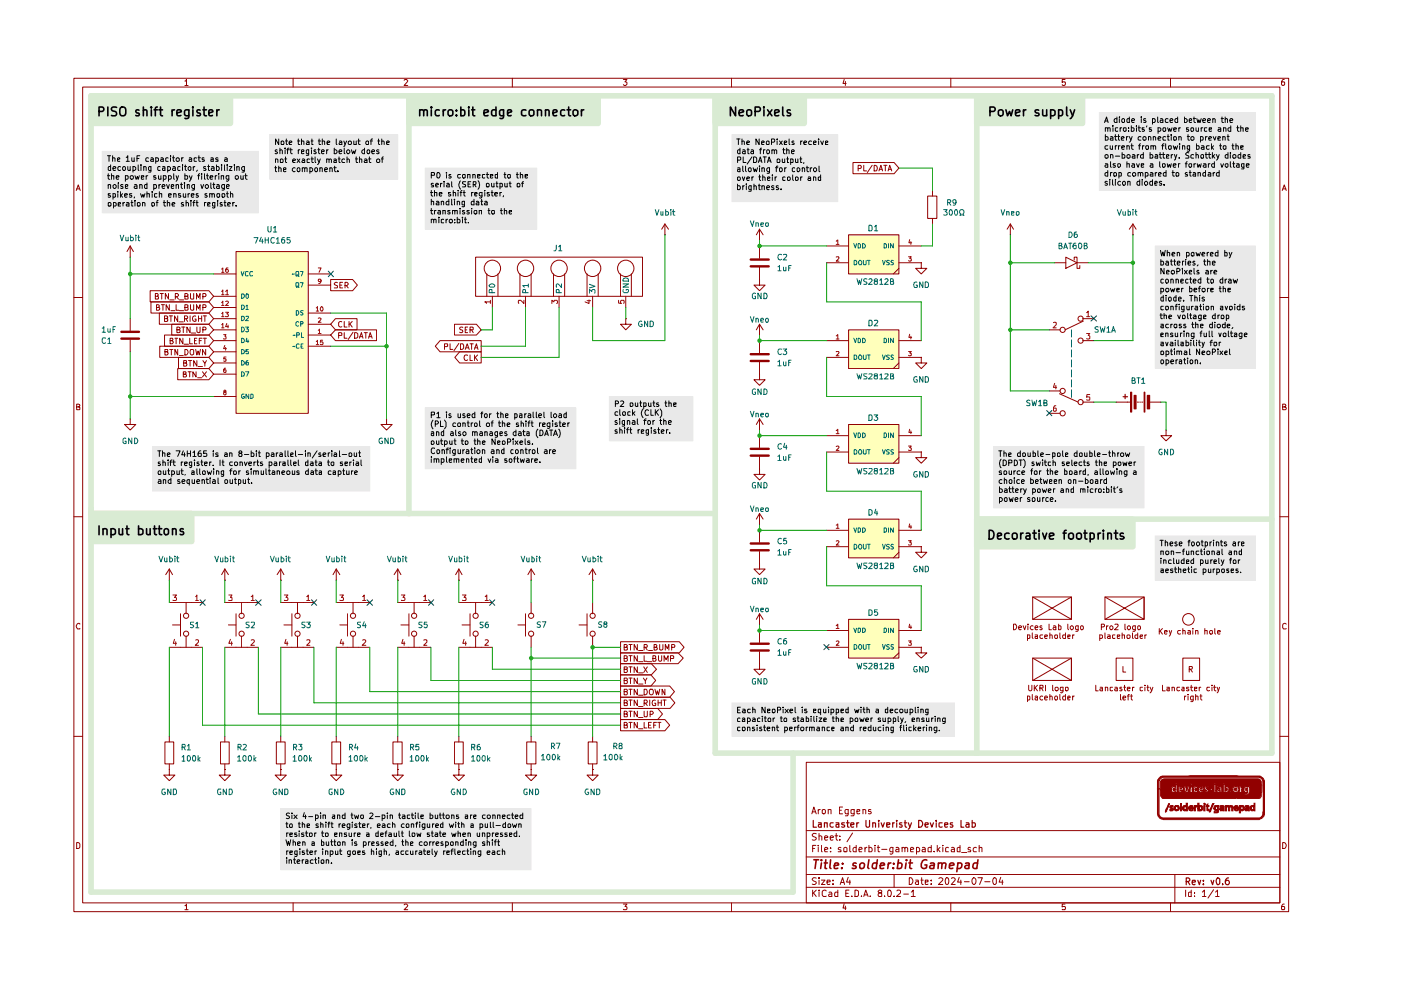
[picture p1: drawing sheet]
<svg xmlns="http://www.w3.org/2000/svg" width="297mm" height="210mm" viewBox="0 0 297 210" stroke-linecap="round" stroke-linejoin="round" font-family="sans-serif">
<g fill="none" stroke="#910000" stroke-width=".21">
<path d="M15.7 16.6h257.5v176.7h-257.5zM17.5 18.5h253.9v172.9h-253.9zM39.2 17.2h.2l.1-.4v1.3M39.2 18.1h.7M62.1 16.6v1.9M85.7 17l.2-.2h.3l.2 .3-.7 1h.7M108.6 16.6v1.9M132.2 16.8h.7l-.4 .6 .4 .1v.4l-.2 .2h-.4l-.1-.2M155.1 16.6v1.9M179 16.8l-.3 .9h.7M179.2 17.3v.8M201.6 16.6v1.9"/>
<path d="M225.8 16.8h-.6v.6h.6l.1 .1-.1 .5-.4 .1-.2-.2M248.2 16.6v1.9M272.3 16.8h-.3a.93 .93 0 0 0-.2 1.2h.5l.1-.5-.1-.1h-.5l-.1 .1M16.2 40.4l.4-1.2 .4 1.2M16.3 40h.5M271.9 40.4l.4-1.2 .4 1.2M272 40h.6M15.7 63.1h1.8M271.4 63.1h1.8M16.3 86.3h.4l.2-.3-.1-.2-.5-.1v1.2h.5l.1-.5-.2-.1M271.9 86.3l.6-.1v-.4l-.6-.1v1.2h.6l.2-.4-.3-.2M15.7 109.6h1.8"/>
<path d="M271.4 109.6h1.8M16.9 132.3l-.1-.1a.66 .66 0 0 0-.6 .4 .66 .66 0 0 0 .2 .7h.5M272.7 132.3l-.4-.1-.4 .3v.6l.2 .2h.6M15.7 156.1h1.8M271.4 156.1h1.8M16.3 178.6h.3l.3 .4v.6l-.3 .3h-.3zM170.9 161.6h100.5v29.8h-100.5zM170.9 176.1h100.5M172.1 172.6l.5-1.5 .5 1.5M172.2 172.1h.7M172.3 179.9h.4M173 179.2h-.7v1.4"/>
<path d="M173.1 176.8l-.6-.1-.3 .3 .1 .3 .7 .2 .1 .2a.51 .51 0 0 1-.4 .4 .51 .51 0 0 1-.5 0M173.5 179.2v.1M173.5 171.6v1M173.5 179.7v.9M173.7 177.3l.3-.1 .2 .2v.7M173.7 176.7v1.4M173.9 171.6l-.4 .3M174.2 179.2v1.2l.1 .2M174.3 171.7h.1a.36 .36 0 0 1 .6 .2l-.1 .6-.3 .1-.3-.2zM174.8 177.6l.7-.1-.1-.2-.4-.1-.2 .2 .1 .7h.5M175.6 171.7h.6v.9M175.6 171.6v1"/>
<path d="M176 177.6l.7-.1-.1-.2-.4-.1-.2 .2 .1 .7h.5M176.1 179.7v.2M177 177.2h.6M177.3 176.7v1.2l.3 .2M178 171.8h.4M178.1 178v.1M178.1 177.3v.1M178.3 179.7a.35 .35 0 0 0-.4 0 .35 .35 0 0 0-.2 .3l.6 .3v.3h-.6M178.6 171.1h-.6v1.5h.6M179 179.7h.3l.3 .1-.1 .8-.6-.1zM179.8 171.6v1.1l-.1 .3h-.5M179.8 171.7l-.4-.1-.2 .3v.6h.6"/>
<path d="M180.2 179.2v1.2l.2 .2M180.8 176.6l-1.2 1.9M181.1 171.6v1.1l-.2 .3h-.5M181.1 171.7h-.7v.7l.3 .2 .4-.1M181.5 179.2v1.4l-.6-.1a.6 .6 0 0 1 .2-.8h.4M181.7 172h.6v-.3h-.6v.8h.6M183 171.7l.3-.1 .3 .2v.8M183 171.6v1M183.4 179.7v.9M183.8 179.7l-.4 .3M184.2 179.2v1.4l.6-.1a.6 .6 0 0 0-.1-.8h-.5M184.7 171.7h-.6v.3h.4l.2 .3-.2 .3-.4-.1"/>
<path d="M185.5 179.2v.1M185.5 179.7v.9M186 179.7h.5M186.2 179.2v1.2l.1 .2h.2M189.3 179.7v1.1l-.2 .3-.4-.1M189.3 179.7h-.4a.59 .59 0 0 0-.1 .9h.5M190 179.7h.3l.3 .2v.7h-.6l-.1-.3 .7-.3M191.3 179.8v-.1a.36 .36 0 0 1 .6 .2v.7M191.3 179.7v.9M191.9 179.9v-.2a.36 .36 0 0 1 .5 .2v.7M194.3 179.7h.3l.4 .3-.2 .6h-.5M194.3 179.7v1.4"/>
<path d="M195.6 179.7h.3l.3 .2v.7h-.6l-.1-.3 .7-.3M197.4 179.2v1.4h-.6v-.8l.2-.1h.4M198.7 179.2v1.4M199.3 179.7l-.6 .6M199.9 179.2v.1M199.9 179.7v.9M201.1 179.7h-.4l-.2 .1v.7l.6 .1M201.8 179.7h.3l.3 .2v.7h-.6l-.1-.3 .7-.3M203.5 179.2v1.4h-.5l-.1-.8 .3-.1h.3M205.7 179.7h-.3l-.2 .2 .2 .3 .4 .1-.1 .3h-.5M207 179.7h-.3l-.4 .3 .2 .6h.5M207.6 179.8l.3-.1h.3v.9"/>
<path d="M207.6 179.2v1.4M271.9 178.6a.65 .65 0 0 1 .8 .7 .65 .65 0 0 1-.8 .6zM39.2 192h.2l.1-.3v1.2M39.2 192.9h.7M62.1 191.4v1.9M85.7 191.9l.2-.2h.3l.2 .2-.7 1h.7M108.6 191.4v1.9M132.2 191.7h.7l-.4 .5 .4 .2v.3l-.1 .2-.6-.1M155.1 191.4v1.9M170.9 188.1h100.5M170.9 185.4h100.5M170.9 181.7h100.5"/>
<path d="M172.3 188.7v1.4M172.5 189.3l.6 .8M173.1 186.2l-.6-.1-.3 .3 .3 .4 .6 .3a.51 .51 0 0 1-.4 .4 .51 .51 0 0 1-.5 0M173.1 188.7l-.8 .8M173.7 188.7v.2M173.7 186.1v.2M173.7 186.6v.9M173.7 189.1v1M174.2 186.6h.7l-.7 .9h.7M174.8 180.2l.7-.2-.1-.3h-.4l-.2 .2 .1 .7h.5M175.2 188.9l-.4-.2-.5 .4 .1 .8 .2 .2 .6-.1M175.3 187l.7-.1-.1-.3h-.5l-.1 .2 .1 .7h.5"/>
<path d="M175.8 189.2l.4-.1 .2 .3v.7h-.6l-.1-.4 .7-.2M176.1 180.5v.1M176.6 187.4v.1M176.6 186.6v.2M177.6 188.7v1.4h-.6v-.9h.6M178.1 187.5l.5-1.4 .5 1.4M178.3 187.1h.6M179 191.6l-.3 .9h.7M179.2 192.1v.8M179.3 189.4h.5M179.8 186l-.3 1h.8M180 188.7h-.7v1.4h.7"/>
<path d="M180.2 186.6v.9M180.6 190v.1M181.3 188.7h.3l.4 .4v.6l-.2 .4h-.5zM182.1 180.2l.7-.2-.2-.3h-.4l-.1 .7 .1 .2h.5M182.6 190v.1M183.1 190.1l.5-1.4 .5 1.4M183.2 189.7h.7M184.5 190v.1M186.4 189.3l-.2-.3 .2-.3 .5 .1v.3l-.7 .5 .2 .5h.5v-.6l-.2-.2M186.9 180.1h1.1M187.5 190v.1M188.2 189l.3-.3a.78 .78 0 0 1 .6 .6 .78 .78 0 0 1-.3 .8l-.5-.1z"/>
<path d="M189.6 190v.1M189.6 185.4v2.7M190.2 188.9l.1-.2 .5 .1 .1 .5-.8 .8h.8M191.6 189.6h1M192.8 186.1a.72 .72 0 0 1 .8 .7 .72 .72 0 0 1-.8 .7zM193 180.2l.7-.2-.1-.3h-.4l-.2 .2 .1 .7h.5M193.2 189.1l.4-.4v1.4M193.2 190.1h.9M194.1 186.6h.5l.1 .9M194.7 186.9h-.4l-.2 .3 .2 .3h.4M195.2 186.6h.5M195.4 186.1v1.2l.3 .2"/>
<path d="M196.2 187l.6-.1v-.3h-.6v.9h.6M197.4 187.4v.1M197.4 186.6v.2M198 180.5v.1M198.9 180.1l.4 .5M199.1 186.3v-.1a.47 .47 0 0 1 .8 .3l-.9 1h.9M200.5 186.3l.2-.2a.8 .8 0 0 1 .5 .7 .8 .8 0 0 1-.5 .7l-.2-.1-.1-.5zM201.6 191.4v1.9M201.8 186.3l.1-.2h.4l.2 .4-.8 1h.8M203.4 186l-.4 1h.9M203.7 186.6v.9M203.9 180.8h1.1"/>
<path d="M204.5 186.9h1M206.4 186.1a.75 .75 0 0 1 .6 .7 .75 .75 0 0 1-.6 .7 .92 .92 0 0 1 0-1.4zM207.3 186.1h1l-.6 1.4M208.8 186.9h1.1M210.7 186.2l.3-.1 .2 .3v.9l-.2 .2a.78 .78 0 0 1-.6-.5 .78 .78 0 0 1 .3-.8zM212.2 186l-.4 1h.9M212.5 186.6v.9M225.8 191.7h-.6v.6l.6-.1 .1 .2-.1 .5-.6-.1M248.2 191.4v1.9M249.1 185.4v6M251.4 188.7v1.4M252.6 188.7v1.4h-.5l-.1-.8 .2-.2 .4 .1"/>
<path d="M253.2 190v.1M253.2 189.2v.2M254.9 189.1l.5-.4v1.4M254.9 190.1h.8M257.3 188.6l-1.2 1.8M257.7 189.1l.4-.4v1.4M257.7 190.1h.8M272.3 191.7h-.3a.93 .93 0 0 0-.2 1.2h.5l.1-.5-.1-.2h-.5l-.1 .2"/>
</g>
<g fill="none" stroke="#910000" stroke-width=".25">
<path d="M172.4 173.9v1.5h.7M173.5 174.5h.6v.9M174.1 174.8l-.6 .1v.4h.6M174.8 174.5h.6v.9M174.8 174.5v.9M176.7 174.5h-.6l-.1 .6a.45 .45 0 0 0 .7 .2M177.2 174.5h.6v.9M177.8 174.8l-.6 .1v.4h.6M179 174.5h-.5l-.1 .1 .6 .4v.3h-.6M179.5 174.5h.5M179.7 173.9v1.4l.3 .1M180.4 174.9l.7-.1-.1-.3h-.5l-.1 .1 .1 .7h.5"/>
<path d="M181.7 174.5v.9M182.1 174.5h-.3l-.1 .2M183.6 173.9v1.2l.3 .3 .5-.2v-1.3M185 174.5h.5l.1 .9M185 174.5v.9M186.3 173.9v.2M186.3 174.5v.9M186.8 174.5l.4 .9 .3-.9M188 174.9l.7-.1-.1-.3h-.6v.8h.6M189.3 174.5v.9M189.6 174.5h-.2l-.1 .2M190.1 173.9v.2"/>
<path d="M190.1 174.5v.9M191.2 174.5h-.4l-.1 .1 .2 .3 .3 .1v.3h-.5M191.7 174.5h.5M191.9 173.9v1.2l.3 .3M192.6 174.5l.3 .9M193.3 174.5l-.6 1.2-.1 .1M194.8 173.9a.73 .73 0 0 1 .8 .8 .73 .73 0 0 1-.8 .7zM196.1 174.9l.7-.1-.1-.3h-.5l-.1 .1 .1 .7h.5M197.2 174.5l.4 .9 .3-.9M198.5 173.9v.2M198.5 174.5v.9M199.8 174.5h-.7v.7l.2 .2 .5-.1"/>
<path d="M200.3 174.9l.7-.1-.1-.3h-.5l-.1 .1 .1 .7h.5M202 174.5h-.5v.1l.1 .3 .4 .1v.3h-.5M203.8 173.9v1.5h.5M204.9 174.5h.5v.9M205.4 174.8h-.5l-.1 .2 .1 .4 .5-.1M206.1 174.5h.5l.2 .2v.4l-.3 .3-.4-.1M206.1 173.9v1.5M251.5 186.9h.5l.3-.3v-.2l-.3-.3h-.5v1.5M251.8 186.9l.5 .7M252.8 187.1l.6-.1v-.4h-.5l-.1 .2 .1 .7h.5M254 186.6l.3 1 .3-1M255.1 187.4v.2"/>
<path d="M255.1 186.6v.2M256.8 186.6l.3 1 .2-1M258 186.2l.3-.1 .3 .3v.8l-.3 .4a.9 .9 0 0 1-.3-1.4zM259.2 187.4v.2M260.5 186.1h-.3a.93 .93 0 0 0-.2 1.4 .45 .45 0 0 0 .6-.2 .45 .45 0 0 0-.2-.6 .45 .45 0 0 0-.6 .3"/>
</g>
<g fill="none" stroke="#910000" stroke-width=".34">
<path d="M172.6 182.3h1M173.1 182.3l-.3 1.8M174.2 182.3v.2M174.2 183l-.2 1.1M174.8 183h.6M175.1 182.3l-.2 1.8h.4M176.1 182.3l-.2 1.6 .3 .2M176.9 183.6l.9-.2-.1-.4h-.7l-.1 .9 .1 .2h.6M178.5 184v.1M178.6 183v.2M181.5 183h-.4l-.3 .2a.46 .46 0 0 0 .6 .4l.1 .3a.6 .6 0 0 1-.8 .2M182.3 183.3l.4-.3h.4l.2 .3-.1 .5a.56 .56 0 0 1-.9 .2z"/>
<path d="M184.2 182.3l-.2 1.6 .2 .2M185.9 183h-.6l-.3 .3v.7l.3 .1h.5M186 182.3l-.2 1.8M186.6 183.6l.9-.2v-.4h-.7l-.2 .9 .2 .2h.6M188.4 183l-.2 1.1M188.9 183l-.6 .3M189.4 184v.1M189.5 183v.2M190.4 183h.5l.4 .3-.3 .8h-.8M190.5 182.3l-.3 1.8M192.1 183l-.2 1.1M192.2 182.3v.2"/>
<path d="M192.7 183h.8M193 182.3l-.1 1.6 .4 .2M196.5 182.4a.85 .85 0 0 0-1.2 .7l.1 .8a.7 .7 0 0 0 1 .1l.1-.6h-.4M197.3 183h.7v1.1M198 183.4l-.6 .1-.3 .2 .3 .4h.6M199 183.1l.3-.1h.4l-.1 1.1M199 183l-.1 1.1M199.7 183.2a.47 .47 0 0 1 .5-.2 .47 .47 0 0 1 .4 .2l-.2 .9M201.3 183.6l1-.2-.1-.4a.6 .6 0 0 0-.9 .2v.9h.7M203 183a.6 .6 0 0 1 1 .3l-.1 .5a.65 .65 0 0 1-1 .3M203.1 183l-.2 1.8M204.7 183h.8l-.1 1.1"/>
<path d="M205.5 183.4l-.6 .1-.3 .2 .2 .4h.6M207.3 183h-.6l-.4 .3v.7l.3 .1h.5M207.3 182.3l-.2 1.8"/>
</g>
<g fill="#e9e9e9">
<path d="M129.2 84.1h17.7v9.4h-17.7z"/>
<path d="M90.2 86.4h31.9v13h-31.9z"/>
</g>
<path d="M86.7 20.3h40.1v5.9h-40.1z" fill="#d9ebd3"/>
<path d="M90.2 35.6h23.6v13h-23.6z" fill="#e9e9e9"/>
<path d="M19.3 20.3h29.6v5.9h-29.6z" fill="#d9ebd3"/>
<g fill="#e9e9e9">
<path d="M21.7 32.1h33.1v13h-33.1z"/>
<path d="M57.1 28.5h27.2v9.5h-27.2z"/>
<path d="M32.3 94.7h46.1v9.4h-46.1z"/>
</g>
<path d="M19.3 108.9h21.3v5.9h-21.3z" fill="#d9ebd3"/>
<g fill="#e9e9e9">
<path d="M59.5 171.4h53.1v13h-53.1z"/>
<path d="M155.2 149h47.2v7.1h-47.2z"/>
</g>
<g fill="#d9ebd3">
<path d="M151.6 20.3h18.9v5.9h-18.9z"/>
<path d="M207.1 20.3h22.4v5.9h-22.4z"/>
</g>
<g fill="#e9e9e9">
<path d="M155.2 28.5h22.4v14.3h-22.4z"/>
<path d="M233.1 23.9h33.1v16.5h-33.1z"/>
<path d="M244.9 52.2h21.3v25.9h-21.3z"/>
</g>
<path d="M207.1 110.1h33.1v5.8h-33.1z" fill="#d9ebd3"/>
<g fill="#e9e9e9">
<path d="M210.7 94.7h31.9v13h-31.9z"/>
<path d="M244.9 113.6h21.3v9.4h-21.3z"/>
</g>
<g fill="#ffb">
<path d="M50 53.3h15.4v34.3h-15.4z"/>
<path d="M179.9 131.3h10.7v8.2h-10.7z"/>
<path d="M179.9 110.1h10.7v8.2h-10.7z"/>
<path d="M179.9 90h10.7v8.2h-10.7z"/>
<path d="M179.9 69.9h10.7v8.2h-10.7z"/>
<path d="M179.9 49.8h10.7v8.3h-10.7z"/>
</g>
<g fill="none" stroke="#910000" stroke-width=".21">
<path d="M180.8 34.5h8.8l1 1.1-1 1.2h-8.8zM181.9 35.7l.6-.1v-.5h-.6v1.1M183.1 35.1v1.1h.6M184.9 35.1l-1 1.5M185.3 35.1a.66 .66 0 0 1 .7 .4 .66 .66 0 0 1-.2 .7h-.5zM186.4 36.2l.4-1.1 .3 1.1M186.4 35.9h.6M187.4 35.1h.6M187.7 35.1v1.1M188.3 36.2l.3-1.1 .5 1.1M188.4 35.9h.6M27.6 54.5h.1"/>
<path d="M27.6 52.2l-.7 1.1M27.6 52.2v2.3M27.6 52.2l.7 1.1M45.3 58.1h4.7M50 53.3h15.4v34.3h-15.4zM65.4 58.1h4.7M70.1 59.3h4.7l1 1.2-1 1.1h-4.7zM71.5 59.9h-.4l-.2 .2 .1 .3 .5 .2v.4h-.6M72.6 59.9h-.5v1.1h.5M100.8 54.5h35.4v8.3h-35.4zM103.2 58.1v4.7M105.6 58.1v4.7"/>
<path d="M110.2 58.1v4.7M112.6 58.1v4.7M117.3 58.1v4.7M119.7 58.1v4.7M124.5 58.1v4.7M126.8 58.1v4.7M131.6 58.1v4.7M133.9 58.1v4.7M141 49.8h.1M141 47.5l-.7 1.1M141 47.5v2.3M141 47.5l.7 1.1"/>
<path d="M161 51h.1M161 59.3v1.2h1.2l-1.2 1.1-1.1-1.1h1.1M161 59.3h.1M161 48.6v2.4M161 52.2v2.6M161 56.6v2.7M161 48.6l-.6 1.2M161 48.6l.8 1.2M175.3 52.2h4.6M175.3 55.7h4.6M179.9 49.8h10.7v8.3h-10.7zM190.6 56.9l-1.2 1.2"/>
<path d="M190.6 52.2h4.7M190.6 55.7h4.7M195.3 55.7v1.2h1.2l-1.2 1.2-1.2-1.2h1.2M195.3 55.7h.1M196.7 41.6h1.9v4.7h-1.9zM197.7 40.4v1.2M197.7 46.3v1.2M27.6 67.6v2.5M27.6 72.1v2.5M31.8 61.6h12.5l1 1.2-1 1.2h-12.5zM32 64h12.3l1 1.2-1 1.2h-12.3zM32.9 62.8l.6-.1v-.3l-.1-.2h-.5v1.2h.6l.1-.3-.2-.3"/>
<path d="M33.2 65.2l.5-.1v-.4l-.5-.1v1.2h.4l.3-.4-.4-.2M33.8 66.4h10.5l1 1.2-1 1.1h-10.5zM33.9 73.4h10.4l1 1.2-1 1.2h-10.4zM34 62.2h.6M34.2 64.6h.7M34.3 62.2v1.2M34.5 64.6v1.2M34.9 71h9.4l1 1.2-1 1.2h-9.4zM34.9 67.6h.4l.3-.3-.1-.2-.6-.1v1.2h.5l.2-.1v-.5h-.3M35 74.6h.5l.1-.4-.6-.1v1.2l.6-.1v-.4l-.2-.2M35.7 62.2v1.2l-.6-1.2v1.2M35.9 64.6v1.2l-.7-1.2v1.2"/>
<path d="M35.9 67h.7M36 63.6h.9M36 74.1h.7M36.1 72.2h.5v-.5h-.5v1.2h.4l.2-.4-.3-.3M36.2 65.9h.9M36.2 67v1.2M36.3 74.1v1.2M36.4 68.7h7.9l1 1.2-1 1.1h-7.9zM37.1 71.7h.6M37.2 62.9h.4l.2-.4-.2-.3h-.4v1.2M37.3 64.6v1.2h.6M37.3 71.7v1.2"/>
<path d="M37.4 62.9l.4 .5M37.5 69.9h.4l.3-.2-.1-.3-.6-.1v1.2h.5l.2-.1v-.4l-.3-.1M37.7 78.1h6.6l1 1.2-1 1.2h-6.6zM37.7 74.1v1.2l-.6-1.2v1.2M37.7 67v1.2l-.7-1.2v1.2M37.8 75.8h6.5l1 1.2-1 1.1h-6.5zM37.9 68.2h1M38 63.6h.9M38 65.9h.9M38 75.4h.9M38.5 69.3h.7M38.8 71.7v1.2l-.7-1.2v1.2"/>
<path d="M38.9 79.3l.5-.1v-.4h-.5v1.1h.5l.1-.3-.3-.3M38.9 69.3v1.2M38.9 77h.6v-.5h-.6v1.1h.6l.1-.4-.2-.2M39 73h1M39.1 67.6h.6v-.5l-.6-.1v1.2M39.2 62.8l.6-.1 .1-.2-.3-.3h-.4v1.2h.6l.1-.5-.3-.1M39.2 65.2h.4l.3-.3-.1-.2-.6-.1v1.2h.5l.2-.1v-.4l-.3-.1M39.2 74.1h.4a.66 .66 0 0 1 .3 .7 .66 .66 0 0 1-.7 .5zM39.4 67.6l.4 .6M39.9 78.8h.7M40 76.5h.6M40.2 71.7v1.2h.6"/>
<path d="M40.2 78.8v1.1M40.3 69.3v1.2l-.7-1.2v1.2M40.3 67v1.2M40.3 76.5v1.1M40.4 62.2v1l.2 .2 .5-.1v-1.1M40.4 64.6v.9l.2 .3 .5-.1v-1.1M40.5 74.1h.4l.2 .2v.8l-.5 .2a.86 .86 0 0 1-.1-1.2zM40.6 70.6h.9M41.2 72.2h.4M41.5 74.1l.2 1.2 .3-.9 .2 .9 .3-1.2M41.5 67.1l-.3-.1a.61 .61 0 0 0-.4 .6 .61 .61 0 0 0 .5 .6l.3-.1v-.5h-.3M41.6 78.8v1.1l-.7-1.1v1.1"/>
<path d="M41.7 63.4v-1.2l.4 .9 .3-.9v1.2M41.7 65.8v-1.2l.4 .8 .3-.8v1.2M41.7 69.3v1l.3 .2 .4-.1v-1.1M41.7 71.7h-.5v1.2h.5M41.7 76.5v1.1l-.6-1.1v1.1M42 77.7h.9M42.1 67.6h.7M42.1 67v1.2M42.2 72.2h.5M42.8 67v1.2M42.8 71.7h-.6v1.2M42.9 78.8l.9 1.1"/>
<path d="M43 62.9l.6-.1v-.5l-.6-.1v1.2M43 65.2h.6v-.5l-.6-.1v1.2M43 69.9h.6v-.5l-.6-.1v1.2M43 76.5l.4 .5 .4-.5M43.1 71.7h.7M43.1 67h.7M43.4 67v1.2M43.4 71.7v1.2M43.4 77v.6M43.6 74.1v1.2l-.7-1.2v1.2M43.8 78.8l-.9 1.1M45.3 69.9h4.7"/>
<path d="M45.3 62.8h4.7M45.3 65.2h4.7M45.3 67.6h4.7M45.3 72.2h4.7M45.3 74.6h4.7M45.3 77h4.7M45.3 79.3h4.7M65.4 71h4.7M65.4 66.4h4.7M65.4 73.4h4.7M65.4 68.7h4.7M65.4 60.5h4.7"/>
<path d="M71.1 67.6h4.6v2.3h-4.6l-1-1.2zM71.1 69.9h8.7v2.3h-8.7l-1-1.2zM71.8 71.1h.6l.1-.5-.7-.1v1.2M72.1 60.5h.4M72.5 68.2a.45 .45 0 0 0-.7 .2v.7a.45 .45 0 0 0 .7 .2M73 68.2v1.1h.6M73 70.5v1.2h.6M73.2 60.5h.4l.2-.4-.2-.2h-.4v1.1M73.4 60.5l.4 .5M74 68.2v1.1M74.2 68.7l.5 .6M74.7 68.2l-.7 .6"/>
<path d="M74.8 70.4l-1 1.6M75.2 70.5h.3l.4 .3v.7l-.4 .2h-.3zM76.2 71.7l.4-1.2 .4 1.2M76.3 71.4h.6M77.2 70.5h.7M77.6 70.5v1.2M78.1 71.7l.4-1.2 .4 1.2M78.2 71.4h.6M93.3 72.2h8.7v2.4h-8.7l-1-1.2zM94.2 73.5l.7-.1v-.4l-.7-.1v1.2M95.4 72.9v1.2h.6M96.4 68.7h4.6l1 1.2-1 1.1h-4.6z"/>
<path d="M97.3 72.8l-1 1.5M97.5 74.6h4.5v2.4h-4.5l-1.1-1.2zM97.6 72.9h.5l.2 .3v.5l-.3 .4h-.4zM98.1 69.4l-.4-.1-.2 .3v.2l.5 .2v.4h-.5M98.6 74.1l.5-1.2 .4 1.2M98.6 69.9h.4M98.8 73.7h.5M99.1 75.4l-.5-.1a.67 .67 0 0 0-.2 .6 .67 .67 0 0 0 .5 .6l.2-.2M99.1 69.3h-.5v1.2h.5M99.7 75.3v1.2h.5M99.7 69.9h.5l.1-.5-.6-.1v1.2M99.7 72.9h.6"/>
<path d="M100 72.9v1.2M100 69.9l.3 .6M100.6 74.1l.4-1.2 .3 1.2M100.6 75.3v1.2M100.7 73.7h.6M100.8 75.8l.5 .7M101.3 75.3l-.7 .6M104.4 62.8v2.4M111.4 62.8v2.4M118.5 62.8v2.4M125.6 62.8v2.4M132.7 67.6v1.1h1.2l-1.2 1.2-1.1-1.2h1.1"/>
<path d="M132.7 67.6h.1M132.7 62.8v2.4M161 71h.1M161 79.3v1.2h1.2l-1.2 1.2-1.1-1.2h1.1M161 79.3h.1M161 68.7v2.3M161 72.2v2.6M161 76.7v2.6M161 68.7l-.6 1.2M161 68.7l.8 1.2M175.3 72.2h4.6M175.3 75.8h4.6"/>
<path d="M179.9 69.9h10.7v8.2h-10.7zM190.6 72.2h4.7M190.6 77l-1.2 1.1M190.6 75.8h4.7M195.3 75.8v1.2h1.2l-1.2 1.1-1.2-1.1h1.2M195.3 75.8h.1M27.6 88.8v1.2h1.2l-1.2 1.2-1.2-1.2h1.2M27.6 88.8h.1M41.9 80.1h.9M45.3 84.1h4.7M82 88.8v1.2h1.1l-1.1 1.2-1.2-1.2h1.2M82 88.8h.1"/>
<path d="M161 91.2h.1M161 99.4v1.2h1.2l-1.2 1.2-1.1-1.2h1.1M161 99.4h.1M161 88.8v2.4M161 92.4v2.5M161 96.9v2.5M161 88.8l-.6 1.2M161 88.8l.8 1.2M175.3 92.4h4.6M175.3 95.8h4.6M179.9 90h10.7v8.2h-10.7zM190.6 97l-1.2 1.2"/>
<path d="M190.6 92.4h4.7M190.6 95.8h4.7M195.3 95.8v1.2h1.2l-1.2 1.2-1.2-1.2h1.2M195.3 95.8h.1M222.5 82.9h2.3M222.5 87.6h2.3M224.6 83.5l4 1.8M229.5 85.3h2.4M247.2 91.2v1.2h1.2l-1.2 1.1-1.1-1.1h1.1M247.2 91.2h.1M161 111.3h.1M161 119.5v1.1h1.2l-1.2 1.2-1.1-1.2h1.1"/>
<path d="M161 119.5h.1M161 108.9v2.4M161 112.4v2.6M161 116.9v2.6M161 108.9l-.6 1.2M161 108.9l.8 1.2M175.3 112.4h4.6M175.3 115.9h4.6M179.9 110.1h10.7v8.2h-10.7zM190.6 117.1l-1.2 1.2M190.6 112.4h4.7M190.6 115.9h4.7"/>
<path d="M195.3 115.9v1.2h1.2l-1.2 1.2-1.2-1.2h1.2M195.3 115.9h.1M35.9 123h.1M35.9 120.6l.7 1.2M35.9 120.6v2.4M35.9 120.6l-.8 1.2M35.9 137.2h7M35.9 127.8h7M36.6 132.5h1.7M38.3 130.1v4.8M39.5 127.8v2.3M39.5 134.9v2.3"/>
<path d="M47.7 123h.1M47.7 120.6v2.4M47.7 120.6l.7 1.2M47.7 120.6l-.7 1.2M47.7 137.2h7.1M47.7 127.8h7.1M48.4 132.5h1.6M50 130.1v4.8M51.2 127.8v2.3M51.2 134.9v2.3M59.5 123h.1M59.5 120.6v2.4"/>
<path d="M59.5 120.6l.7 1.2M59.5 120.6l-.7 1.2M59.5 137.2h7M59.5 127.8h7M60.2 132.5h1.7M61.9 130.1v4.8M63.1 127.8v2.3M63.1 134.9v2.3M71.3 123h.1M71.3 120.6v2.4M71.3 137.2h7.1M71.3 127.8h7.1"/>
<path d="M71.3 120.6l.8 1.2M71.3 120.6l-.7 1.2M72.1 132.5h1.6M73.7 130.1v4.8M74.8 127.8v2.3M74.8 134.9v2.3M84.3 123h.1M84.3 120.6v2.4M84.3 137.2h7.1M84.3 127.8h7.1M84.3 120.6l.7 1.2M84.3 120.6l-.7 1.2"/>
<path d="M85 132.5h1.7M86.7 130.1v4.8M87.8 127.8v2.3M87.8 134.9v2.3M97.3 123h.1M97.3 137.2h7.1M97.3 127.8h7.1M97.3 120.6l.7 1.2M97.3 120.6v2.4M97.3 120.6l-.7 1.2M98 132.5h1.7M99.7 130.1v4.8"/>
<path d="M100.8 127.8v2.3M100.8 134.9v2.3M109.8 132.5h1.6M111.4 130.1v4.8M112.6 123h.1M112.6 120.6v2.4M112.6 127.8v2.3M112.6 134.9v2.3M112.6 120.6l.8 1.2M112.6 120.6l-.7 1.2M122.8 132.5h1.7M124.5 130.1v4.8"/>
<path d="M125.6 123h.1M125.6 120.6v2.4M125.6 127.8v2.3M125.6 134.9v2.3M125.6 120.6l.7 1.2M125.6 120.6l-.7 1.2M131.6 136.1h12.4l1 1.1-1 1.2h-12.4zM131.6 138.4h12.2l1.1 1.1-1.1 1.2h-12.2zM132.3 137.2h.5l.2-.2-.1-.3h-.6v1.1h.5h.2v-.5l-.2-.1M132.3 139.6h.5l.2-.2-.1-.3-.6-.1v1.2h.5l.2-.2v-.3l-.2-.1M133.3 136.7h.7M133.3 139h.7"/>
<path d="M133.7 136.7v1.1M133.7 139v1.2M135.1 136.7v1.1l-.6-1.1v1.1M135.1 139v1.2l-.6-1.2v1.2M135.4 137.9h.9M136.6 137.2h.6v-.5h-.6v1.1M136.6 139v1.2h.6M136.8 137.2l.4 .6M137.5 137.9h.8M138.4 139.6h.5l.1-.2v-.3l-.6-.1v1.2l.6-.1 .1-.3-.2-.2M138.7 137.2h.5v-.5h-.5v1.1h.4l.3-.4-.4-.2M139.6 139v1l.3 .2 .4-.2v-1"/>
<path d="M139.9 136.7v1.1h.1h.5v-.2v-.9M141.1 137.8v-1.1l.4 .8 .3-.8v1.1M142.2 139.6h.5l.1-.5-.6-.1v1.2M142.4 137.2h.6v-.5h-.6v1.1M161 132.5h.1M161 130.1v2.4M161 133.7v2.5M161 138.2v2.5M161 130.1l-.6 1.2M161 130.1l.8 1.2M175.3 137.2h4.6M175.3 133.7h4.6"/>
<path d="M179.9 131.3h10.7v8.2h-10.7zM190.6 137.2h4.7M190.6 138.4l-1.2 1.1M190.6 133.7h4.7M195.3 137.2v1.2h1.2l-1.2 1.1-1.2-1.1h1.2M195.3 137.2h.1M214.9 132.3h.4a.66 .66 0 0 1 .2 .8 .66 .66 0 0 1-.6 .4zM216 133.1l.6-.1-.2-.3-.4 .1v.5l.2 .2 .3-.1M216.9 132.7l.4 .8 .2-.8M217.8 135.3h.6l-.1-.7h-.5v1.2M217.9 132.3v.1M217.9 132.7v.8"/>
<path d="M218.9 134.2v1l.1 .2M218.9 139.5h8.3v4.8h-8.3zM218.9 126.6h8.3v4.7h-8.3zM218.9 139.5l8.3 4.8v-4.8l-8.3 4.8M218.9 126.6l8.3 4.7v-4.7l-8.3 4.7M219 132.8l-.3-.1-.3 .2v.4l.3 .2 .3-.1M219.5 133.1l.5-.1-.1-.3-.4 .1v.5l.1 .2 .4-.1M219.5 134.6h.5v.8M220 134.9l-.5 .1v.3h.5M220.9 132.8l-.3-.1-.1 .2 .5 .4-.2 .2-.3-.1M221.1 134.6h-.5l-.1 .2 .1 .5h.5M221.5 135l.6-.1-.1-.3h-.4l-.1 .2v.4l.2 .2 .3-.1"/>
<path d="M222.4 132.3v1.2h.5M222.6 134.7l.4-.1 .1 .8M222.6 134.2v1.2M223.4 132.8l.3-.1 .2 .1v.7M223.7 134.6l.5 .1v.6h-.5zM223.9 133h-.5l-.1 .2 .1 .3 .5-.1M224.5 132.8l.3-.1 .2 .1v.5l-.2 .2-.3-.1M224.5 132.3v1.2M224.7 134.2v1l.2 .2M225.9 134.6h-.5l-.1 .5a.36 .36 0 0 0 .6 .2M225.9 134.2v1.2M226.4 132.3v1l.2 .2"/>
<path d="M226.4 135l.5-.1-.1-.3h-.4v.7h.4M226.9 132.9l.4-.2 .3 .2v.4l-.4 .2-.3-.2zM227.4 134.6v.8M227.8 134.6h-.3l-.1 .2M228.6 132.7v1l-.2 .2h-.3M228.6 132.8l-.3-.1-.3 .2 .1 .5h.5M229.1 132.8l.2-.1 .3 .1v.6l-.3 .1-.2-.2zM233.2 135.3h.5l.1-.5-.2-.2h-.4v1.2M233.5 132.9l.6-.1 .1-.3-.2-.2h-.5v1.2M234.3 126.6h8.3v4.7h-8.3zM234.3 126.6l8.3 4.7v-4.7l-8.3 4.7M234.3 134.2l.1 1.2"/>
<path d="M234.6 132.7v.8M234.9 134.6h.4l.1 .8M234.9 132.7l-.3 .2M235.3 132.9l.4-.2 .3 .2v.4l-.5 .2-.2-.2zM235.4 134.9l-.5 .1-.1 .1 .1 .3 .5-.1M236.4 132.4l.6-.1 .1 .4-.8 .8h.8M236.4 134.6l-.5 .1v.6h.5M236.9 135l.5-.1v-.3h-.5v.7h.5M237.9 134.7l.5-.1v.8M237.9 134.2v1.2M238.5 132.3v1.1l.2 .1M238.9 134.8l.2-.2h.3l.2 .2-.1 .5h-.5z"/>
<path d="M239 132.9l.4-.2 .3 .2v.4l-.4 .2-.3-.2zM240.1 134.2v1.1l.2 .1M240.7 132.7v1l-.2 .2h-.3M240.7 132.8l-.3-.1-.3 .2 .1 .5h.5M241.2 132.8l.2-.1 .3 .1v.6l-.3 .1-.2-.2zM241.2 134.6h-.4l-.2 .2 .1 .5h.5M241.2 134.2v1.2M241.7 135l.5-.1v-.3h-.4l-.1 .2v.4l.2 .2 .3-.1M242.7 134.6v.8M243.1 134.6l-.4 .2M245.8 133.3v1.2M246 133.8l.5 .7"/>
<path d="M246.5 133.3l-.7 .6M246.9 134l.6-.1-.1-.2h-.4l-.1 .2v.4l.2 .2 .3-.1M247.9 133.7l.3 .8M248.4 133.7l-.5 1.2M250.3 133.7h-.4l-.2 .2 .1 .5h.5M250.8 139.5h3.5v4.8h-3.5zM250.8 133.8l.4-.1 .1 .8M250.8 133.3v1.2M251.9 133.7h.4l.1 .8M252.4 133.9l-.5 .1-.1 .2 .2 .3 .4-.1M252.9 133.3h.1M252.9 133.7v.8"/>
<path d="M253.5 133.8l.4-.1 .1 .8M253.5 133.7v.8M255.4 133.8l.5-.1v.8M255.4 133.3v1.2M256.5 133.9l.1-.2h.4v.7h-.5zM257.6 133.3v1l.1 .2M258.1 134l.6-.1v-.2h-.5l-.1 .2v.4l.2 .2 .4-.1M35 157.3h1.8v4.7h-1.8zM35.9 156.1v1.2M46.7 157.3h1.9v4.7h-1.9zM47.7 156.1v1.2M58.6 157.3h1.9v4.7h-1.9z"/>
<path d="M59.5 156.1v1.2M70.4 157.3h1.8v4.7h-1.8zM71.3 156.1v1.2M83.3 157.3h2v4.7h-2zM84.3 156.1v1.2M96.4 157.3h1.8v4.7h-1.8zM97.3 156.1v1.2M111.7 157.3h1.9v4.7h-1.9zM112.6 156.1v1.2M124.7 157.3h1.9v4.7h-1.9zM125.6 156.1v1.2M131.6 143.1h6.4l1 1.2-1 1.2h-6.4z"/>
<path d="M131.6 140.7h6.5l1.1 1.2-1.1 1.2h-6.5zM131.6 147.8h10.5l1 1.2-1 1.2h-10.5zM131.6 152.6h9.4l1 1.2-1 1.1h-9.4zM131.6 145.5h10.4l1 1.1-1 1.2h-10.4zM131.6 150.2h7.8l1.1 1.2-1.1 1.2h-7.8zM132.3 144.3h.5l.2-.4-.2-.1h-.5v1.1h.5l.2-.1v-.4l-.2-.1M132.3 141.9h.5l.2-.3-.2-.2h-.5v1.2h.5l.2-.2v-.3l-.2-.2M132.3 149l.6-.1 .1-.2-.2-.3h-.5v1.2h.6l.1-.5-.2-.1M132.3 153.8l.6-.1 .1-.3-.2-.2h-.5v1.1h.6l.1-.5h-.2M132.3 146.6h.5l.2-.3-.2-.2h-.5v1.2h.5l.2-.1v-.4l-.2-.2M132.3 151.4l.6-.1 .1-.3-.2-.2h-.5v1.2h.6l.1-.5-.2-.1M133.3 143.8h.7"/>
<path d="M133.3 141.4h.7M133.3 148.4h.7M133.3 153.2h.7M133.3 146.1h.7M133.3 150.8h.7M133.7 141.4v1.2M133.7 143.8v1.1M133.7 146.1v1.2M133.7 148.4v1.2M133.7 150.8v1.2M133.7 153.2v1.1M135.1 143.8v1.1l-.6-1.1v1.1"/>
<path d="M135.1 141.4v1.2l-.6-1.2v1.2M135.1 148.4v1.2l-.6-1.2v1.2M135.1 153.2v1.1l-.6-1.1v1.1M135.1 146.1v1.2l-.6-1.2v1.2M135.1 150.8v1.2l-.6-1.2v1.2M135.4 145h.9M135.4 142.7h.9M135.4 140.3h.9M135.4 149.8h.9M135.4 154.5h.9M135.4 147.4h.9M135.4 152.1h.9"/>
<path d="M136.4 143.8l.4 .6 .4-.6M136.5 141.4l.7 1.2M136.6 149.1l.6-.1v-.5l-.6-.1v1.2M136.6 153.2v1.1h.6M136.6 146.1h.4a.66 .66 0 0 1 .2 .8 .66 .66 0 0 1-.6 .4zM136.6 150.8l.1 1.2h.5v-1.2M136.8 144.4v.5M136.8 149.1l.4 .5M137.2 141.4l-.7 1.2M137.2 140.3h1M137.5 153.8h.4M137.8 148.4v1.2"/>
<path d="M137.8 146.1h.5a.77 .77 0 0 1-.1 1.2l-.4-.1a.87 .87 0 0 1 0-1.1zM137.8 151.5h.5l.2-.5-.2-.2h-.5v1.2M138.1 153.2h-.6v1.1h.6M138.6 153.8h.4M138.9 146.1l.3 1.2 .2-.8 .2 .8 .3-1.2M138.9 148.5v-.1a.66 .66 0 0 0-.6 .5 .66 .66 0 0 0 .2 .7l.5-.1v-.4h-.2M139.2 153.2h-.6v1.1M139.4 153.2h.7M139.5 148.4v1.2M139.5 149h.7M139.8 153.2v1.1M140.2 148.4v1.2"/>
<path d="M140.5 148.4h.7M140.8 140.2v-1.2l.4 .9 .4-.9v1.2M140.9 148.4v1.2M141 146.1v1.2l-.6-1.2v1.2M161 140.7v1.2h1.2l-1.2 1.2-1.1-1.2h1.1M161 140.7h.1M217.8 147.7l.4-.1 .2 .1v.6l-.2 .1-.4-.1M217.8 147.6v1.2M218.1 145.3v.9a.35 .35 0 0 0 .3 .3 .35 .35 0 0 0 .4-.3v-.9M218.9 147.2v1.1l.1 .1M219.3 145.3v1.2M219.5 147.7h.5v.7"/>
<path d="M219.5 145.8l.5 .7M220 147.9l-.5 .1v.3h.5M220 145.3l-.7 .7M220.5 145.9h.6v-.5l-.6-.1v1.2M220.8 145.9l.3 .6M221.1 147.7l-.4-.1-.2 .2v.4l.2 .2 .4-.1M221.5 148l.6-.1-.2-.3-.4 .1v.6l.2 .1 .3-.1M221.7 145.3v1.2M222.6 147.7l.2-.1 .3 .1v.7M222.6 147.2v1.2M223.2 145.3v1.1l.2 .1M223.7 145.9l.2-.2h.3l.2 .2-.1 .5h-.5z"/>
<path d="M223.7 147.7l.3-.1 .2 .1v.6l-.2 .1-.4-.2zM224.7 147.2v1.1l.2 .1M225.4 146.4a.36 .36 0 0 1-.6-.2l.1-.5h.5v.9l-.3 .3-.2-.1M225.9 145.8l.5-.1v.7h-.5zM225.9 147.7l-.3-.1-.3 .2 .1 .5h.5M225.9 147.2v1.2M226.4 148l.5-.1-.2-.3-.3 .1v.6h.4M227.4 147.6v.8M227.8 147.6l-.4 .2M246.5 145.3v1.2h.6M247.4 145.7h.5v.8M247.9 146h-.5v.4h.5"/>
<path d="M248.5 145.8l.4-.1 .1 .8M248.5 145.7v.8M250.1 145.7h-.5l-.1 .5a.36 .36 0 0 0 .6 .2M250.6 145.7h.4v.8M251 146h-.4l-.1 .2 .2 .3 .3-.1M251.1 147.6v.8M251.5 147.6l-.4 .2M251.9 147.2v.1M251.9 147.6v.8M252.1 145.7h-.5l-.1 .2 .1 .1 .5 .1v.3h-.6M252.1 141.9l.6-.1v-.5h-.6v1.2M252.4 145.7h.5"/>
<path d="M252.4 141.9l.4 .6M252.6 145.3v1l.3 .2M253 147.6v1l-.2 .2h-.3M253 147.7l-.4-.1-.2 .2 .1 .5h.5M253.2 146h.5v-.3h-.5v.7h.5M253.5 147.7l.2-.1 .3 .1v.7M253.5 147.2v1.2M254.3 145.7v.8M254.4 147.6h.4M254.6 145.7l-.3 .2M254.6 147.2v1.1l.2 .1M256.5 145.7h-.6v.5a.36 .36 0 0 0 .6 .2"/>
<path d="M257 145.3v.1M257 145.7v.8M257.3 145.7h.5M257.5 145.3v1l.3 .2M258.1 145.7l.2 .8M258.6 145.7l-.5 1.2M35.9 163.2v1.1h-1.2l1.2 1.2 1.2-1.2h-1.2M35.9 163.2h.1M35.9 162v1.2M47.7 163.2v1.1h-1.2l1.2 1.2 1.2-1.2h-1.2M47.7 163.2h.1M47.7 162v1.2"/>
<path d="M59.5 163.2v1.1h-1.2l1.2 1.2 1.2-1.2h-1.2M59.5 163.2h.1M59.5 162v1.2M71.3 163.2v1.1h-1.2l1.2 1.2 1.2-1.2h-1.2M71.3 163.2h.1M71.3 162v1.2M84.3 163.2v1.1h-1.2l1.2 1.2 1.2-1.2h-1.2M84.3 163.2h.1M84.3 162v1.2M97.3 163.2v1.1h-1.2l1.2 1.2 1.2-1.2h-1.2M97.3 163.2h.1M97.3 162v1.2"/>
<path d="M112.6 163.2v1.1h-1.2l1.2 1.2 1.2-1.2h-1.2M112.6 163.2h.1M112.6 162v1.2M125.6 163.2v1.1h-1.1l1.1 1.2 1.2-1.2h-1.2M125.6 163.2h.1M125.6 162v1.2M250.2 170.3h.3v1.6h-.3z"/>
<circle cx="104.4" cy="56.9" r="1.74"/>
<circle cx="111.4" cy="56.9" r="1.74"/>
<circle cx="118.5" cy="56.9" r="1.74"/>
<circle cx="125.6" cy="56.9" r="1.74"/>
<circle cx="132.7" cy="56.9" r="1.74"/>
<circle cx="225.3" cy="87.6" r=".55"/>
<circle cx="225.3" cy="82.9" r=".55"/>
<circle cx="229.1" cy="85.3" r=".55"/>
<circle cx="39.5" cy="134.4" r=".55"/>
<circle cx="39.5" cy="130.6" r=".55"/>
<circle cx="51.2" cy="134.4" r=".55"/>
<circle cx="51.2" cy="130.6" r=".55"/>
<circle cx="63.1" cy="130.6" r=".55"/>
<circle cx="63.1" cy="134.4" r=".55"/>
<circle cx="74.8" cy="134.4" r=".55"/>
<circle cx="74.8" cy="130.6" r=".55"/>
<circle cx="87.8" cy="134.4" r=".55"/>
<circle cx="87.8" cy="130.6" r=".55"/>
<circle cx="100.8" cy="130.6" r=".55"/>
<circle cx="100.8" cy="134.4" r=".55"/>
<circle cx="112.6" cy="130.6" r=".55"/>
<circle cx="112.6" cy="134.4" r=".55"/>
<circle cx="125.6" cy="130.6" r=".55"/>
<circle cx="125.6" cy="134.4" r=".55"/>
<circle cx="252" cy="131.3" r="1.23"/>
</g>
<g fill="none" stroke="#006665" stroke-width=".21">
<path d="M51.1 57.6l.3 .9 .3-.9M52.6 57.7l-.4-.1-.2 .4 .2 .5 .4-.1M53.5 57.7l-.3-.1-.3 .4 .1 .4h.5M62.4 58.1l-.4 .1M62.8 57.6h.4l.1 .1-.1 .8-.5-.1zM62.9 58.3l.5 .3M63.7 57.6h.6l-.4 .9M63.7 59.9h.6l-.4 1M132.2 59h.9l.2 .6h-1.2zM181 51.6l.4 1 .2-1M181.1 55.2a.54 .54 0 0 1 .5 .3 .54 .54 0 0 1-.1 .6h-.4zM181.9 51.6h.3l.3 .3v.5l-.2 .2h-.4z"/>
<path d="M182.3 55.2a.52 .52 0 0 1 .4 .4 .52 .52 0 0 1-.2 .5l-.4-.1a.6 .6 0 0 1 .2-.8zM182.9 51.6a.51 .51 0 0 1 .5 .4 .51 .51 0 0 1-.2 .6h-.3zM183 55.2l.1 .9h.5v-.9M183.9 55.2h.6M184.2 55.2v.9M187.1 55.2l.3 .9 .3-.9M187.5 51.6h.2l.3 .3v.5l-.2 .2h-.3zM188.4 51.6v1M188.6 55.3h-.6v.3a.36 .36 0 0 1 .4 .1 .36 .36 0 0 1 .1 .4h-.5M189.4 55.3l-.3-.1-.2 .2 .1 .2 .4 .2-.1 .3h-.4M189.4 51.6v1l-.6-1v1M51.2 62.3h.4a.5 .5 0 0 1 .2 .6 .5 .5 0 0 1-.6 .3z"/>
<path d="M51.2 64.7h.4a.5 .5 0 0 1 .2 .6 .5 .5 0 0 1-.6 .3zM51.2 67.1h.4a.5 .5 0 0 1 .2 .6 .5 .5 0 0 1-.6 .3zM51.2 69.3a.52 .52 0 0 1 .6 .5 .52 .52 0 0 1-.6 .6zM51.2 71.7a.51 .51 0 0 1 .6 .3 .51 .51 0 0 1-.2 .6h-.4zM51.2 74.1a.51 .51 0 0 1 .6 .3 .51 .51 0 0 1-.2 .6h-.4zM51.2 76.5a.51 .51 0 0 1 .6 .3 .51 .51 0 0 1-.2 .6h-.4zM51.2 78.8a.51 .51 0 0 1 .6 .4 .51 .51 0 0 1-.2 .6h-.4zM52.1 69.3h.6l-.4 .5h.4v.5h-.6M52.1 78.8h.6l-.4 1M52.2 64.9l.2-.2v.9M52.2 67.1h.4l.1 .3-.6 .6h.6M52.2 65.6h.5"/>
<path d="M52.2 62.3h.4l.1 .2v.6l-.2 .1-.3-.1zM52.3 71.7l-.1 .7h.5M52.6 76.5h-.4v.8h.5v-.4l-.4-.1-.1 .2M52.6 72.1v.5M52.7 74.1h-.5v.5v-.2l.5 .2-.1 .4-.4-.1M62.5 73.4l-.4 .1M62.6 71l-.5 .1M62.7 60h.6v.7l-.1 .2-.5-.2zM62.8 65.9h.4l.1 .1v.5l-.2 .3h-.3zM62.9 71h.5v-.4l-.5-.1v1M62.9 60.6l.5 .4M63.3 68.3l-.2-.1-.4 .2v.5l.4 .3 .2-.1"/>
<path d="M63.4 73l-.2-.1-.4 .3v.5l.2 .1 .4-.1M63.8 68.7h.4l.1-.3-.2-.2h-.3v1M63.8 73.4h.3M63.9 70.5v1h.4M64.3 65.9l-.5 .1v.2l.3 .1 .2 .3-.2 .2-.3-.1M64.3 72.9h-.5v.9h.5M103.8 60.4a.66 .66 0 0 1 1.1 .2l-.3 .3h-.6l-.3-.3zM104.3 62.1v-.6l-.5-.1-.1 .7h1.2M111.4 62.1l-.1-.7h-.4l-.1 .7h1.2M112 60.5h-1.2l.4 .4M112 60.2v.7M118.5 62.1l-.1-.7h-.4l-.1 .7h1.1"/>
<path d="M119 60.2v.8l-.7-.8-.4 .2 .1 .5M125 62.1v-.7l.5 .4 .1-.4h.4l.2 .2-.1 .5M125 60.3l1.2 .4-1.2 .3M132.1 60.2h1.2l-1.2 .7h1.2M132.2 61.4a.45 .45 0 0 0 .1 .7h.7a.45 .45 0 0 0 .2-.7h-.4v.2M181 71.7l.4 .9 .2-.9M181.1 75.3a.54 .54 0 0 1 .5 .3 .54 .54 0 0 1-.1 .6h-.4zM181.9 71.7h.3l.3 .3v.5l-.2 .1h-.4zM182.3 75.3h.2a.59 .59 0 0 1 0 .9l-.4-.1a.6 .6 0 0 1 .2-.8zM182.9 71.7a.51 .51 0 0 1 .5 .3 .51 .51 0 0 1-.2 .6h-.3zM183 75.3l.1 .9h.5v-.9M183.9 75.3h.6"/>
<path d="M184.2 75.3v.9M187.1 75.3l.3 .9 .3-.9M187.5 71.7h.2l.3 .3v.5l-.2 .1h-.3zM188.4 71.7v.9M188.6 75.4l-.4-.1-.2 .1v.3l.6 .2-.1 .3h-.5M189.4 75.4l-.3-.1-.2 .1 .1 .3 .4 .2-.1 .3h-.4M189.4 71.7v.9l-.6-.9v.9M51.7 83.6h-.3l-.2 .1v.5l.3 .3 .3-.1v-.3h-.2M52.7 83.6v.9l-.5-.9v.9M53.2 83.6h.3l.2 .1v.5l-.3 .3h-.2zM181 91.8l.4 1 .2-1M181.1 95.3a.54 .54 0 0 1 .5 .4 .54 .54 0 0 1-.1 .6h-.4z"/>
<path d="M181.9 91.8h.3l.3 .2v.5l-.3 .3h-.3zM182.3 95.3h.2a.59 .59 0 0 1 0 1l-.4-.1a.6 .6 0 0 1 .2-.9zM182.9 91.8a.52 .52 0 0 1 .6 .5 .52 .52 0 0 1-.6 .5zM183 95.3l.1 1h.5v-1M183.9 95.3h.6M184.2 95.3v1M187.1 95.3l.3 1 .3-1M187.5 91.8h.2l.3 .2v.5l-.3 .3h-.2zM188.4 91.8v1M188.6 95.4l-.4-.1-.2 .2v.3l.6 .2-.1 .3h-.5M189.4 95.4l-.3-.1-.2 .2 .2 .3 .3 .1-.1 .4h-.4M189.4 91.8v1l-.6-1v1"/>
<path d="M181 111.9l.4 1 .2-1M181.1 115.4a.52 .52 0 0 1 .6 .5 .52 .52 0 0 1-.6 .5zM181.9 111.9h.4l.2 .2v.5l-.3 .3h-.3zM182.3 115.4h.2a.6 .6 0 0 1 0 1h-.2a.6 .6 0 0 1 0-1zM182.9 111.9h.3a.5 .5 0 0 1 .2 .6 .5 .5 0 0 1-.5 .4zM183 115.4v.8l.2 .2h.3l.1-.2v-.8M183.9 115.4h.6M184.2 115.4v1M187.1 115.4l.3 1 .3-1M187.5 111.9h.3l.2 .2v.5l-.3 .3h-.2zM188.4 111.9v1M188.6 115.5a.35 .35 0 0 0-.4-.1 .35 .35 0 0 0-.2 .3l.6 .4-.2 .3-.4-.1"/>
<path d="M189.4 115.5l-.3-.1-.2 .3 .2 .2 .3 .1v.3h-.5M189.4 111.9v1l-.6-1v1M181 133.2l.4 .9 .2-.9M181.1 136.7a.52 .52 0 0 1 .6 .5 .52 .52 0 0 1-.6 .5zM181.9 133.2h.4l.2 .1v.6l-.3 .2h-.3zM182.3 136.7h.2a.6 .6 0 0 1 0 1h-.2a.6 .6 0 0 1 0-1zM182.9 133.2h.3a.5 .5 0 0 1 .2 .6 .5 .5 0 0 1-.5 .3zM183 136.7v.8l.2 .2 .4-.2v-.8M183.9 136.7h.6M184.2 136.7v1M187.1 136.7l.3 1 .3-1M187.5 133.2h.3l.2 .1v.6l-.3 .2h-.2z"/>
<path d="M188.4 133.2v.9M188.6 136.7h-.4l-.2 .2 .6 .4v.2l-.2 .2-.4-.1M189.4 136.7h-.3l-.2 .2 .2 .3h.3v.4h-.5M189.4 133.2v.9l-.6-.9v.9"/>
</g>
<g fill="none" stroke="#b90000" stroke-width=".21">
<path d="M47 57.1l.2-.3v.9M47 57.7h.5M48.3 56.8h-.3l-.2 .3v.5l.5 .1 .1-.1-.1-.5h-.4l-.1 .2M67.5 56.8h.6l-.5 .9M68.1 59.5l-.2 .2h-.3v-.5h.3l.2 .2-.2 .6-.3 .1M177.3 51.1l.3-.2v.9M177.3 54.5l.5-.1 .1 .2-.6 .8h.6M177.3 51.8h.6M192.6 54.4h.6l-.3 .4 .3 .1v.4h-.6M192.9 50.8l-.2 .7h.6M193.1 51.2v.6M47 61.8l.2-.3v1"/>
<path d="M47 64.2l.2-.4v1M47 66.5l.2-.3v.9M47 68.8l.2-.2v.9M47 62.5h.5M47 64.8h.5M47 67.1h.5M47 69.5h.5M47.4 71h.5l-.2 .3 .2 .1v.4h-.5M47.7 73.2l-.3 .7h.6M47.8 61.8l.4-.3v1M47.8 63.9l.5-.1 .1 .2-.6 .8h.6M47.8 66.2h.6l-.3 .3 .3 .3-.1 .3h-.5"/>
<path d="M47.8 78.1h-.2l-.2 .7 .2 .2 .3-.1-.1-.5h-.3l-.1 .2M47.8 62.5h.6M47.8 73.7v.6M47.9 75.7h-.4l-.1 .4h.5v.4h-.5M48.1 68.6l-.3 .7h.6M48.3 68.9v.6M67.1 65.3l.2-.3v1M67.1 72.4l.2-.3v1M67.1 66h.5M67.1 73.1h.5M67.5 70l.2-.2v.9M67.5 67.5a.31 .31 0 0 1 .4 0 .31 .31 0 0 1 .1 .3l-.5 .5h.6"/>
<path d="M67.5 70.7h.6M68.2 65a.48 .48 0 0 1 .3 .5 .48 .48 0 0 1-.4 .5l-.1-.2a.55 .55 0 0 1 .2-.8zM68.4 72.1h-.4l-.1 .5 .4-.1 .2 .1-.1 .5-.5-.1M104 64h-1.2l.3 .2v.1M104 63.7v.6M111.1 63.7v.6l-.7-.6h-.4v.6M117 64.3v-.6l.4 .3 .1-.3h.5l.2 .1v.4l-.2 .1M124.5 63.8h.7M124.9 63.6v.7l-.9-.3M131.1 63.7v.6h.6l-.1-.1v-.4l.1-.1h.5v.6M177.3 71.2l.3-.2v.9M177.3 74.6l.5-.1 .1 .2-.6 .7h.6"/>
<path d="M177.3 71.9h.6M192.6 74.5h.6l-.3 .3 .3 .1v.5h-.6M192.9 70.9l-.2 .6h.6M193.1 71.3v.6M47.6 83.1l-.2-.1 .4-.3 .1 .4-.5 .2 .2 .4h.3v-.5l-.1-.1M177.3 91.3l.3-.3v.9M177.3 94.7l.4-.1 .2 .1-.6 .8h.6M177.3 91.9h.6M192.6 94.6h.6l-.3 .3 .3 .1v.4h-.6M192.9 91l-.2 .7h.6M193.1 91.4v.5M223.6 81.3l-.2 .8h.6"/>
<path d="M223.9 86h-.3l-.2 .4v.7h.5v-.6h-.5v.2M223.9 81.7v.8M231.1 83.7h-.6l-.1 .5h.6l.1 .6h-.7M177.3 111.3l.3-.2v.9M177.3 114.7l.4-.1 .2 .2-.6 .8h.6M177.3 112h.6M192.6 114.6h.6l-.3 .4 .3 .1v.4h-.6M192.9 111.1l-.2 .7h.6M193.1 111.4v.6M36.7 126.2h.7l-.4 .5 .4 .1v.4l-.1 .1h-.6M37 135.6l-.3 .8h.7M37.3 136.1v.7"/>
<path d="M41.5 126.5l.2-.3v1.1M41.5 135.7h.6v.4l-.7 .7h.7M41.5 127.3h.6M48.5 126.2h.7l-.3 .5h.3v.6h-.7M48.9 135.6l-.4 .8h.8M49.1 136.1v.7M53.3 126.5l.3-.3v1.1M53.3 135.7l.4-.1 .2 .4-.7 .8h.7M53.3 127.3h.6M60.3 126.2h.7l-.4 .5 .4 .1v.4l-.1 .1h-.6M60.6 135.6l-.2 .8h.6M60.9 136.1v.7"/>
<path d="M65 126.5h.2l.2-.3v1.1M65 135.7h.7v.4l-.7 .7h.7M65 127.3h.7M72.1 126.2h.7l-.4 .5h.3l.1 .1-.1 .5h-.6M72.4 135.6l-.3 .8h.8M72.7 136.1v.7M76.9 126.5l.3-.3v1.1M76.9 135.7l.4-.1 .3 .4-.8 .8h.8M76.9 127.3h.7M85.1 126.2h.8l-.5 .5 .5 .1v.4l-.2 .1h-.6M85.4 135.6l-.2 .8h.7M85.7 136.1v.7"/>
<path d="M89.8 126.5h.2l.2-.3v1.1M89.8 135.7h.7v.4l-.7 .7h.7M89.8 127.3h.7M98 126.2h.8l-.4 .5h.3l.1 .1-.1 .5h-.7M98.4 135.6l-.3 .8h.8M98.7 136.1v.7M102.9 126.5l.3-.3v1.1M102.9 135.7l.4-.1 .2 .4-.7 .8h.7M102.9 127.3h.6M177.3 132.7l.3-.4v1M177.3 136l.4-.1 .2 .2-.6 .7h.6M177.3 133.3h.6"/>
<path d="M192.6 135.9h.6l-.3 .3 .3 .1v.4h-.6M192.9 132.3l-.2 .7h.6M193.1 132.7v.6"/>
</g>
<path d="M159.2 56.5h3.8M159.2 55h3.8M25.7 70.4h3.8M25.7 71.8h3.8M159.2 76.5h3.8M159.2 75.1h3.8M159.2 96.6h3.8M159.2 95.2h3.8M159.2 116.7h3.8M159.2 115.2h3.8M159.2 137.9h3.8M159.2 136.5h3.8" fill="none" stroke="#910000" stroke-width=".51"/>
<path d="M250.2 170.3h.2v1.6h-.2z" fill="#910000"/>
<path d="M255.2 170.8h.3v1.1h-.3z" fill="none" stroke="#910000" stroke-width=".21"/>
<path d="M255.2 170.8h.2v1.1h-.2z" fill="#910000"/>
<path d="M250.2 167.1l.3-.1 .1 .3h-.5z" fill="none" stroke="#910000" stroke-width=".21"/>
<path d="M250.3 167h.1l.1 .2h-.4z" fill="#910000"/>
<path d="M254.6 167.1l.2-.1 .1 .3h-.4z" fill="none" stroke="#910000" stroke-width=".21"/>
<path d="M254.6 167h.2v.2h-.4z" fill="#910000"/>
<path d="M255.2 170.4l.2-.1 .2 .2-.3 .1z" fill="none" stroke="#910000" stroke-width=".21"/>
<path d="M255.3 170.3l.2 .1-.2 .1z" fill="#910000"/>
<path d="M258.4 167.5l.3-.1v.3l-.2 .1z" fill="none" stroke="#910000" stroke-width=".21"/>
<path d="M258.3 167.5l.4-.1v.2l-.2 .1z" fill="#910000"/>
<path d="M261.8 167.1l.5 .1-.1 .5-.5-.2z" fill="none" stroke="#910000" stroke-width=".21"/>
<path d="M261.8 167l.4 .1-.1 .5-.4-.1z" fill="#910000"/>
<path d="M259.8 167.1h.3v.6l-.4-.1z" fill="none" stroke="#910000" stroke-width=".21"/>
<path d="M259.8 167h.3v.6h-.4z" fill="#910000"/>
<path d="M264.1 167.2h.4v.5l-.4-.1z" fill="none" stroke="#910000" stroke-width=".21"/>
<path d="M264.2 167l.3 .1-.1 .5h-.3z" fill="#910000"/>
<path d="M248.7 167.3l.4-.2v.6h-.3z" fill="none" stroke="#910000" stroke-width=".21"/>
<path d="M248.8 167h.3l.1 .2-.1 .4h-.3l-.1-.1z" fill="#910000"/>
<path d="M253.2 170.8h.2v.2l.1-.2h.4v.3h-.4l-.1 .1v.7h-.2z" fill="none" stroke="#910000" stroke-width=".21"/>
<path d="M253.2 170.8h.2v.1l.1-.1h.3v.2h-.3l-.1 .2v.7h-.2z" fill="#910000"/>
<path d="M247.8 170.4h.1v.2l-.5 1.4-.3 .2-.1-.1z" fill="none" stroke="#910000" stroke-width=".21"/>
<path d="M247.7 170.3h.2v.2l-.6 1.5-.2 .1-.1-.1z" fill="#910000"/>
<path d="M257.1 170.4h.2l-.6 1.7-.3 .1z" fill="none" stroke="#910000" stroke-width=".21"/>
<path d="M257 170.3h.3l-.7 1.7-.2 .1z" fill="#910000"/>
<path d="M255.9 170.6l.2-.1v.3h.2v.2h-.2v.5l.2 .2v.2l-.4-.1v-.8h-.2z" fill="none" stroke="#910000" stroke-width=".21"/>
<path d="M255.9 170.5l.1-.1v.4h.3v.1h-.3v.5l.3 .2v.3l-.4-.1v-.9h-.2z" fill="#910000"/>
<path d="M252.1 171l.7-.2 .2 .6-.7 .1 .2 .2 .4-.1v.2a.6 .6 0 0 1-.6 0 .6 .6 0 0 1-.3-.6h.8l-.1-.2-.7 .2z" fill="none" stroke="#910000" stroke-width=".21"/>
<path d="M252.1 170.9l.6-.1 .3 .6h-.8l.3 .3 .4-.2v.3a.6 .6 0 0 1-.7 0 .6 .6 0 0 1-.2-.6h.7l-.1-.3-.6 .3z" fill="#910000"/>
<path d="M261.7 171l.6-.2 .3 .4v.2h-.8l.1 .1a.32 .32 0 0 0 .3 .2 .32 .32 0 0 0 .3-.1v.2a.64 .64 0 0 1-.9-.6h.7v-.2l-.7 .2z" fill="none" stroke="#910000" stroke-width=".21"/>
<path d="M261.6 170.9l.7-.1 .3 .3v.3h-.8h.1a.32 .32 0 0 0 .2 .3 .32 .32 0 0 0 .4-.2v.3a.64 .64 0 0 1-1-.6h.8l-.1-.3-.7 .3z" fill="#910000"/>
<path d="M249 171.1l.2-.3h.6a.58 .58 0 0 1 0 1 .58 .58 0 0 1-.8-.5h.2v.3l.3 .1a.34 .34 0 0 0 .3-.2 .34 .34 0 0 0-.1-.4l-.3-.1-.2 .3h-.2z" fill="none" stroke="#910000" stroke-width=".21"/>
<path d="M248.9 171l.3-.2h.6a.58 .58 0 0 1 0 1 .58 .58 0 0 1-.9-.5h.3v.2l.2 .1a.34 .34 0 0 0 .4-.2 .34 .34 0 0 0-.1-.4l-.4-.1-.1 .4h-.3z" fill="#910000"/>
<path d="M254 170.3h.2v.7l.2-.2h.4a.57 .57 0 0 1 .2 .7 .57 .57 0 0 1-.7 .3l-.3 .1v-.5h.2a.31 .31 0 0 0 .4 .3 .31 .31 0 0 0 .2-.4l-.1-.2a.34 .34 0 0 0-.3 0 .34 .34 0 0 0-.2 .3h-.2z" fill="none" stroke="#910000" stroke-width=".21"/>
<path d="M253.9 170.3h.3v.6l.1-.1h.5a.57 .57 0 0 1 .1 .7 .57 .57 0 0 1-.6 .3l-.4 .1v-.5h.3a.31 .31 0 0 0 .3 .3 .31 .31 0 0 0 .3-.4l-.1-.3a.34 .34 0 0 0-.4 0 .34 .34 0 0 0-.1 .4h-.3z" fill="#910000"/>
<path d="M262.8 170.8h.2v.2l.2-.2h.4a.53 .53 0 0 1 .3 .8 .53 .53 0 0 1-.8 .1l-.1 .6h-.2v-.9h.2a.31 .31 0 0 0 .4 .3 .31 .31 0 0 0 .2-.4l-.1-.2a.34 .34 0 0 0-.3 0 .34 .34 0 0 0-.2 .3h-.2z" fill="none" stroke="#910000" stroke-width=".21"/>
<path d="M262.7 170.8h.3v.1l.1-.1h.5a.53 .53 0 0 1 .2 .7 .53 .53 0 0 1-.7 .2l-.1 .6h-.3v-.9h.3a.31 .31 0 0 0 .3 .3 .31 .31 0 0 0 .3-.4l-.1-.3a.34 .34 0 0 0-.4 0 .34 .34 0 0 0-.1 .4h-.3z" fill="#910000"/>
<path d="M250.8 171l.2-.2 .5 .1v-.6h.3v1.6h-.3v-.2l-.4 .2-.4-.2v-.4h.3v.3l.2 .1 .3-.1v-.5l-.3-.1-.2 .3h-.3z" fill="none" stroke="#910000" stroke-width=".21"/>
<path d="M251 170.8l.5 .1v-.6h.2v1.6h-.2v-.2l-.5 .2-.3-.3v-.3h.3v.2l.1 .1 .4-.1v-.5l-.2-.1-.3 .1v.3h-.3z" fill="#910000"/>
<path d="M265.3 170.8l.6 .1v-.6h.2v1.6h-.2v-.2a.5 .5 0 0 1-.6 .1 .5 .5 0 0 1-.3-.5h.3l.2 .4 .3-.1-.1-.6h-.2l-.2 .3h-.3z" fill="none" stroke="#910000" stroke-width=".21"/>
<path d="M265.3 170.8l.6 .1v-.6h.1v1.6h-.1v-.2a.5 .5 0 0 1-.6 .1 .5 .5 0 0 1-.3-.5h.3l.1 .3 .4-.1-.1-.6h-.3l-.1 .4h-.3z" fill="#910000"/>
<path d="M248 171l.2-.2h.5v.3l-.4-.1v.2l.5 .3v.2l-.7 .2-.1-.2h.5v-.2l-.3-.1z" fill="none" stroke="#910000" stroke-width=".21"/>
<path d="M248.2 170.8h.5v.2l-.5-.1 .1 .3 .5 .2v.3l-.3 .2-.5-.1v-.2h.5v-.2l-.5-.2z" fill="#910000"/>
<path d="M258.7 170.9l.7-.1 .1 .2v.9h-.2v-.2l-.5 .2-.2-.3 .4 .1 .3-.1v-.3l-.4 .3h-.3l.1-.2 .6-.3h-.6z" fill="none" stroke="#910000" stroke-width=".21"/>
<path d="M258.7 170.8h.6l.2 .1v1h-.3v-.2l-.5 .2-.1-.4 .4 .2 .2-.2v-.2l-.6 .2 .2-.3 .4-.1v-.2l-.5 .1z" fill="#910000"/>
<path d="M264 170.9h.8l.1 1h-.3v-.2l-.5 .2-.2-.2v-.1h.3l.1 .1 .3-.1v-.3l-.7 .3 .3-.4h.4l-.1-.2-.5 .1z" fill="none" stroke="#910000" stroke-width=".21"/>
<path d="M264.1 170.8l.7 .1v1h-.2v-.2l-.5 .2-.2-.2v-.2h.3v.2l.4-.2v-.2l-.7 .2 .3-.3 .4-.1-.1-.2-.5 .1z" fill="#910000"/>
<path d="M259.8 170.8h.3v.2l.1-.2h.4l.1 .2 .1-.2h.4l.2 .2v.9h-.2v-.8l-.2-.1-.3 .2v.7h-.2l-.1-.9-.3 .2v.7h-.3z" fill="none" stroke="#910000" stroke-width=".21"/>
<path d="M259.8 170.8h.2v.1l.2-.1h.3l.2 .1 .1-.1h.4l.2 .1v1h-.3v-.9l-.2-.1-.2 .2v.8h-.3l-.1-1-.3 .2v.8h-.2z" fill="#910000"/>
<path d="M257.4 171l.2-.2h.8v1.4l-.3 .1h-.7v-.2l.6 .1 .2-.5-.5 .2-.4-.5 .7 .3a.41 .41 0 0 0 0-.7h-.2l-.2 .4h-.3z" fill="none" stroke="#910000" stroke-width=".21"/>
<path d="M257.4 170.9l.2-.1h.8l-.1 1.3-.2 .2h-.7v-.3l.6 .1 .1-.4-.5 .2-.3-.5 .7 .2a.41 .41 0 0 0 0-.7h-.3l-.1 .5h-.3z" fill="#910000"/>
<path d="M246 164.7l.4-.2h6h14.8l.6 .6 .3 .5v7.1a1.63 1.63 0 0 1-1.1 1.1h-20.3a1.52 1.52 0 0 1-1.3-1.2v-5.3h.3v5.4l.3 .5 .5 .2h20.8a1.53 1.53 0 0 0 .5-1.3v-6.5l-.7-.8h-20.4l-.4 .1-.6 .6v1.8h-.3v-1.7z" fill="none" stroke="#910000" stroke-width=".21"/>
<path d="M245.7 164.9l.7-.4h20.7l.7 .5 .3 .5v7.1a1.63 1.63 0 0 1-1.1 1.1h-20.4a1.52 1.52 0 0 1-1.2-1.1v-5.4h.3v5.4l.3 .5 .5 .3 20.7-.1a1.53 1.53 0 0 0 .6-1.3l-.1-6.5-.7-.7h-20.4h-.4l-.5 .6v1.8h-.3v-1.7z" fill="#910000"/>
<path d="M246.3 165.3l.5-.2h20l.5 .5 .2 .9-.1 2.4-.4 .4h-20.5l-.4-.5v-1.4h2.3v.4a.51 .51 0 0 0 .8 .1v.1h.4v-.6h.2v.3l.3 .2h.7v-.2l-.4 .1-.3-.3h.8v-.4l-.2-.3h.3l.4 1.2h1.4v-.6h.2l.1 .5 .3 .1h.5l.1-.3h-.6v-.3h.7v.3l.5 .3h.4l.1-.2h.3l.1 .2h2.3v-.4h.2v.3l.3 .1 .4-.1v.1h1v-.1l.2 .1h.3l.2-.1 .7 .1 .1-.3-.2-.1-.3 .3h-.3l.2-.5h.8v.3l.5 .3h1.4v-.6h.4l.3 .6 .5-.1v.3h-.6v.3h.6l.5-.5v-1.2h-.5v.1a.53 .53 0 0 0-.6 0 .53 .53 0 0 0-.2 .5h-.4l.1-.3h.2v-.3l-.3 .2v-.2h-.5v1.2h-.6a.65 .65 0 0 0 .4-.9 .65 .65 0 0 0-.9-.3l-.3 .3v.3h-.8l-.2-.6h-.4l-.3 .2v-.8h-.3v1.8h-.4v-1l-.3-.2h-.6v.4l.3-.2 .3 .2-.9 .4v-1.4h-.4v1.8h-1.4l.2-.2v-.5h.3v.2h.6v-.3h-.6v.1l-.8-.1 .1-.2 .4 .1v-.3a.5 .5 0 0 0-.6 0 .5 .5 0 0 0-.1 .6l.4 .3h-1.3l-.1-.2h.7v-.4a.58 .58 0 0 0-.7-.3 .58 .58 0 0 0-.4 .6h-.7l.1-.3 .5 .1-.1-.4a.6 .6 0 0 0-.9 .6h-.2v-.6h-.4l-.1 1.2h-.5l.5-1.2h-.5l-.2 .9-.2-.9h-.8a.56 .56 0 0 0-.8 .6h-.2v-1h2.7l.1 .2h.4v-.3l-3.2 .1v-.2h-.4v.7a.5 .5 0 0 0-.8 .2v.3h-2.3v-1.7z" fill="none" stroke="#910000" stroke-width=".21"/>
<path d="M246.3 165.3l.4-.2h20.1l.5 .4 .2 1-.1 2.3-.4 .4h-20.5l-.5-.5v-1.3h2.3v.3a.51 .51 0 0 0 .9 .1v.2h.3v-.6h.3v.2l.2 .3h.8v-.3l-.4 .1-.3-.2h.8v-.5l-.3-.2h.4l.4 1.2h1.3v-.6h.3l.1 .4 .3 .2h.4l.1-.4h-.5l-.1-.2h.8v.2l.4 .4h.4l.2-.3h.3v.3h2.3v-.4h.3v.2l.2 .2 .5-.2v.2h1v-.2l.1 .2h.4l.1-.2 .7 .2 .1-.4h-.2l-.2 .2h-.4l.2-.4h.9v.2l.5 .4h1.3v-.6h.5l.3 .6 .5-.2-.1 .3h-.6l.1 .4h.5l.5-.5v-1.2l-.4-.1v.2a.53 .53 0 0 0-.6-.1 .53 .53 0 0 0-.2 .6h-.5l.1-.4h.3v-.3l-.4 .3v-.3l-.4 .1v1.2h-.7a.65 .65 0 0 0 .4-.9 .65 .65 0 0 0-.9-.3l-.2 .2v.4h-.9l-.2-.6-.4-.1-.2 .3v-.8h-.4v1.8h-.3v-1l-.3-.3-.6 .1v.3l.2-.1 .4 .1-1 .5v-1.4h-.3v1.8h-1.5l.3-.3-.1-.4h.4v.2h.5v-.4h-.5v.2l-.8-.2 .1-.1h.4v-.2a.5 .5 0 0 0-.6 0 .5 .5 0 0 0-.2 .6l.5 .2h-1.4l-.1-.1h.8v-.5a.58 .58 0 0 0-.7-.3 .58 .58 0 0 0-.4 .7h-.8l.2-.4 .4 .1-.1-.3a.6 .6 0 0 0-.8 .6h-.3v-.7l-.3 .1-.1 1.2h-.5l.4-1.2h-.4l-.3 .8-.1-.8h-.9a.56 .56 0 0 0-.7 .6h-.3v-1h2.8l.1 .1h.3v-.2l-3.2 .1v-.2h-.3v.7a.5 .5 0 0 0-.9 .1v.4h-2.3v-1.8z" fill="#910000"/>
<g fill="none" stroke="#910000" stroke-width=".21">
<path d="M239.7 83.1h.2v4.3h-.2zM242.6 83.1h.1v4.3h-.1zM242.7 83.1v4.3M243.2 83.8h.6v2.9h-.6zM236.6 139.5h3.6v4.8h-3.6zM232.3 145.3v1.2h.5M233.3 145.7h.4l.1 .8M233.8 146h-.5l-.1 .2 .1 .3 .5-.1M234.4 145.8l.4-.1 .1 .8M234.4 145.7v.8M235.9 145.7l-.5 .1v.6h.5M236.4 145.7h.4l.1 .8"/>
<path d="M236.9 146h-.5l-.1 .2 .2 .3 .4-.1M237.6 147.2v1.1l.1 .1M237.8 145.7h-.3l-.1 .2 .5 .4-.2 .2-.3-.1M238.1 141.3v1.2h.6M238.1 148l.6-.1-.2-.3-.4 .1v.6l.2 .1 .3-.1M238.3 145.7h.4M238.4 145.3v1l.3 .2M239 146h.6l-.1-.3h-.4l-.1 .2v.4l.2 .2 .3-.1M239 147.6h.4M239.4 147.2l-.2 .2v1M239.7 147.6h.4M239.9 147.2v1.1l.2 .1"/>
<path d="M240.1 145.7v.8M240.5 145.7h-.3l-.1 .2M242.2 145.7l-.5 .1v.6h.5M242.7 145.3v.1M242.7 145.7v.8M243.2 145.7h.4M243.3 145.3v1.1l.3 .1M243.8 145.7l.4 .8M244.4 145.7l-.4 1.1-.2 .1"/>
</g>
<path d="M239.8 83.1v4.3" fill="none" stroke="#910000" stroke-width=".25"/>
<path d="M243.2 83.8h.6v2.9h-.6z" fill="#910000"/>
<g fill="none" stroke="#910000" stroke-width=".21">
<path d="M214.2 49.8h.1M214.2 47.5l-.7 1.1M214.2 47.5v2.3M214.2 47.5l.7 1.1M223.6 55.7h2.4M226 54.5l2.3 1.2-2.3 1.2zM227.8 55.1v-.6h.5v2.4h.6v-.6M228.3 55.7h2.4M240.2 49.8h.1M240.2 47.5l-.8 1.1M240.2 47.5v2.3M240.2 47.5l.7 1.1"/>
<path d="M222.5 69.9h2.3M229.5 67.6h2.4M229.5 72.2h2.4M229.7 68.1l-3.9 1.8M236.6 85.3h3.1M240.5 83.8h.4v2.9h-.4zM241.1 85.3h.3M241.6 85.3h.2M242.1 85.3h.2M243.8 85.3h2.3"/>
<circle cx="225.3" cy="69.9" r=".55"/>
<circle cx="229.1" cy="67.6" r=".55"/>
<circle cx="229.1" cy="72.2" r=".55"/>
</g>
<path d="M240.7 83.8v2.9" fill="none" stroke="#910000" stroke-width=".42"/>
<path d="M238.1 84.1h1M238.5 83.6v.9" fill="none" stroke="#910000" stroke-width=".25"/>
<path d="M223.4 68.4h.5v.4l-.6 .7h.6M230.4 66.3l.3-.3v1.1M230.4 70.7h.7l-.4 .4 .4 .2v.5h-.7M230.4 67.1h.7" fill="none" stroke="#b90000" stroke-width=".21"/>
<g fill="none" stroke="#090" stroke-width=".21">
<path d="M190.6 35.6h7.1v4.8M27.6 54.5v13.1M27.6 58.1h17.7M141 49.8v22.4h-15.4v-7M161 51v1.2h14.3M175.3 55.7v8.3h20v8.2M197.7 47.5v4.7h-2.4M214.2 55.7h9.4M214.2 49.8v33.1h8.3M230.7 55.7h9.5M240.2 49.8v22.4h-8.3M27.6 74.6v14.2"/>
<path d="M70.1 73.4h11.9M70.1 66.4h11.9v22.4M104.4 65.2v4.7h-2.4M111.4 65.2v8.2h-9.4M118.5 65.2v10.6h-16.5M132.7 65.2v2.4M161 71v1.2h14.3M175.3 75.8v8.3h20v8.3M214.2 69.9h8.3M27.6 84.1h17.7M161 91.2v1.2h14.3M175.3 95.8v8.3h20v8.3"/>
<path d="M231.9 85.3h4.7M246.1 85.3h1.1v5.9M161 111.3v1.1h14.3M175.3 115.9v8.3h20v9.5M35.9 123v4.8M35.9 137.2v18.9M42.9 137.2v16.6h88.7M47.7 123v4.8M47.7 137.2v18.9M54.8 137.2v14.2h76.8M59.5 123v4.8M59.5 137.2v18.9"/>
<path d="M66.5 137.2v11.8h65.1M71.3 123v4.8M71.3 137.2v18.9M78.4 137.2v9.4h53.2M84.3 123v4.8M84.3 137.2v18.9M91.4 137.2v7.1h40.2M97.3 123v4.8M97.3 137.2v18.9M104.4 137.2v4.7h27.2M112.6 123v4.8M112.6 137.2v18.9"/>
<path d="M112.6 139.5h19M125.6 123v4.8M131.6 137.2h-6v18.9M161 132.5v1.2h14.3"/>
</g>
<path d="M19.3 20.3h29.6v5.9h-29.6zM86.7 20.3h40.1v5.9h-40.1zM86.7 20.3v88.6M151.6 20.3h18.9v5.9h-18.9zM151.6 20.3v139.4h118.1v-139.4h-250.4v168.8h148.8v-29.4M207.1 20.3h22.4v5.9h-22.4zM207.1 20.3v139.4M19.3 108.9h21.3v5.9h-21.3zM19.3 108.9h132.3M207.1 110.1h33.1v5.8h-33.1zM207.1 110.1h62.6" fill="none" stroke="#d9ebd3" stroke-width="1.2"/>
<g fill="none" stroke="#000" stroke-width=".34">
<path d="M21 23.6l.8-.1 .2-.2-.1-.4-.2-.2h-.7v1.9M22.9 22.7v1.9M24.7 22.8l-.7-.1-.3 .2v.5l.9 .3 .1 .5-.3 .4-.8-.1M25.5 22.9a.66 .66 0 0 1 .7-.2 .66 .66 0 0 1 .5 .6v.7a.64 .64 0 0 1-.7 .6 .64 .64 0 0 1-.6-.6zM29.5 23.4l-.5-.1-.2 .2 .2 .5h.5v.5h-.7M30.4 23.5l.2-.2 .5 .1 .1 1.2M30.4 22.7v1.9M32.1 22.7l-.2 .1 .2 .1v-.2v.2M32.1 23.3v1.3M32.7 23.3h.7M33.4 22.7l-.5 .2v1.7M33.7 23.3h.8"/>
<path d="M34 22.7v1.6l.5 .3M36.5 23.3v1.3M37 23.3l-.3 .1-.2 .2M37.5 24l.9-.3v-.3l-.6-.1-.3 .2 .1 1h.8M40 23.3v1.5a.53 .53 0 0 1-.8 .3M40 23.4l-.5-.1-.4 .3v.6l.2 .3h.7M40.9 22.7v.2M40.9 23.3v1.3M42.4 23.4l-.4-.1-.3 .2 .3 .5h.4v.5h-.7M43 23.3h.8M43.3 22.7v1.6v.2l.5 .1M44.3 24l.8-.3-.1-.3-.5-.1-.2 .2 .1 1h.6"/>
<path d="M46 23.3v1.3M46.5 23.3l-.4 .1-.1 .2M89 23.5l.1-.1a.52 .52 0 0 1 .7 .1v1.1M89 23.3v1.3M89.8 23.5l.3-.2 .4 .1 .1 1.2M91.4 22.7v.2l.2-.1-.2-.1v.2M91.4 23.3v1.3M93.1 23.4l-.5-.1-.3 .3 .1 .8 .2 .2 .5-.1M94 23.3v1.3M94.5 23.3l-.4 .1-.1 .2M95.2 23.4l.5-.1 .2 .2 .1 .7-.2 .3-.5 .1-.2-.2-.1-.8zM96.8 24.4v.2"/>
<path d="M96.8 23.4v.1M97.7 23.4l.5-.1 .4 .3-.1 .8-.3 .2-.5-.1M97.7 22.7v1.9M99.4 22.7v.2M99.4 23.3v1.3M100 23.3h.7M100.2 22.7v1.6l.5 .3M102.6 24l.9-.3v-.3l-.6-.1-.3 .2 .1 1h.8M105.2 23.4a.6 .6 0 0 0-1 .2l.1 .8a.64 .64 0 0 0 .9 .1M105.2 22.7v1.9M106.8 23.3v1.5l-.4 .3h-.4M106.8 23.4l-.5-.1-.4 .3v.6l.2 .3h.7"/>
<path d="M107.6 24l.9-.3-.1-.3-.5-.1-.3 .2 .1 1h.7M111.5 23.4l-.5-.1-.4 .3v.6l.1 .3h.8M112.3 23.5l.2-.2 .6 .2 .1 .7-.2 .3-.5 .1-.2-.2zM114 23.5v-.1a.52 .52 0 0 1 .8 .1v1.1M114 23.3v1.3M115.7 23.5l.2-.2 .4 .1 .1 1.2M115.7 23.3v1.3M117.3 24l.8-.3-.1-.3-.5-.1-.2 .2v1h.7M119.7 23.4l-.5-.1-.3 .3v.6l.1 .3h.7M120.2 23.3h.8M120.6 22.7v1.6l.4 .3M121.6 23.5l.2-.2 .6 .2v.9l-.3 .2-.5-.2z"/>
<path d="M123.3 23.3v1.3M123.8 23.3l-.4 .1-.1 .2M156 22.7v1.9l-1.1-1.9v1.9M156.7 24l.9-.3v-.3a.6 .6 0 0 0-.9 .1v.8a.6 .6 0 0 0 .9 .2M158.5 23.4l.5-.1 .3 .2v.7l-.1 .3-.5 .1-.3-.2-.1-.8zM160.1 23.6l.9-.1 .2-.2-.1-.4-.2-.2h-.8v1.9M162 22.7v.2M162 23.3v1.3M162.7 23.3l1 1.3M163.7 23.3l-1 1.3M164.3 24l.9-.3-.1-.3-.6-.1-.2 .2v1h.8M165.9 22.7v1.6l.3 .3"/>
<path d="M167.6 23.4l-.5-.1-.2 .2 .2 .5h.5v.5h-.7M209.9 23.6l.9-.1 .2-.2-.1-.4-.2-.2h-.8v1.9M211.8 23.4l.5-.1 .4 .3v.6l-.4 .4a.52 .52 0 0 1-.6-.4v-.6zM213.3 23.3l.3 1.3 .4-1 .4 1 .3-1.3M215.3 24l.9-.3v-.3l-.6-.1-.3 .2 .1 1h.8M217 23.3v1.3M217.5 23.3l-.3 .1-.2 .2M220.2 23.4a.48 .48 0 0 0-.7 .2l.8 .6-.3 .4-.5-.1M221.1 23.3v1.2l.6 .1 .2-.2M221.9 23.3v1.3M222.8 23.4a.65 .65 0 0 1 .9 .2v.6a.65 .65 0 0 1-.9 .3M222.8 23.3v1.8"/>
<path d="M224.5 23.4l.5-.1 .3 .3v.6l-.2 .3h-.6M224.5 23.3v1.8M226.1 22.7v1.6l.3 .3M226.9 23.3l.5 1.3M227.8 23.3l-.4 1.3-.5 .5M21 111.5v1.9M21.8 112.3l.1-.1a.52 .52 0 0 1 .8 .2v1M21.8 112.1v1.3M23.5 112.2a.65 .65 0 0 1 1 .2v.6a.65 .65 0 0 1-1 .3M23.5 112.1v1.9M25.2 112.1l.1 1.2 .4 .1 .3-.2M26 112.1v1.3"/>
<path d="M26.7 112.1h.6M26.9 111.5v1.6l.4 .3M29.4 112.2a.65 .65 0 0 1 .9 .2v.6a.65 .65 0 0 1-.9 .3M29.4 111.5v1.9M31.1 112.1l.1 1.2 .4 .1 .2-.2M31.8 112.1v1.3M32.5 112.1h.7M32.8 111.5v1.6l.4 .3M33.5 112.1h.8M33.8 111.5v1.6l.1 .2 .4 .1M34.9 112.3l.2-.2 .5 .2 .1 .7-.1 .3-.5 .1-.2-.2zM36.6 112.3l.2-.2 .5 .1v1.2"/>
<path d="M36.6 112.1v1.3M38.9 112.2l-.5-.1-.2 .3 .1 .2 .6 .2v.5h-.7M209.7 112.4a.94 .94 0 0 1 1.1 1 .94 .94 0 0 1-1.1 .9zM211.5 113.7l.8-.2v-.4l-.5-.1-.3 .3 .1 .9h.7M214 113.1a.65 .65 0 0 0-1 .3v.6a.65 .65 0 0 0 1 .2M214.7 113.2l.3-.2 .6 .2v.8l-.1 .2-.5 .1-.3-.2zM216.4 113v1.3M216.9 113l-.3 .1-.2 .3M217.6 113.1h.7l.1 1.2M218.4 113.5l-.2 .1h-.4a.35 .35 0 0 0-.3 .4 .35 .35 0 0 0 .3 .3l.6-.1M218.9 113h.8M219.3 112.4v1.6l.4 .3"/>
<path d="M220.3 112.4v.2M220.3 113v1.3M221.1 113l.4 1.3 .4-1.3M222.5 113.7l.9-.2v-.4l-.6-.1-.3 .3 .1 .9h.8M225.4 113h.7M226.1 112.4l-.5 .3v1.6M226.7 113.2l.3-.2 .5 .2 .1 .8-.2 .2-.4 .1-.3-.2zM228.3 113.2l.4-.2 .5 .2 .1 .8-.4 .3a.52 .52 0 0 1-.6-.3zM229.8 113h.7M230 112.4v1.6l.5 .3M231.1 113.1l.5-.1 .4 .4v.6l-.2 .2h-.7M231.1 113v1.9"/>
<path d="M232.8 113v1.3M233.3 113l-.3 .1-.2 .3M233.9 112.4v.2M233.9 113v1.3M234.9 113.2l.2-.2 .4 .1 .1 1.2M234.9 113v1.3M236.2 113h.8M236.6 112.4v1.6l.4 .3M238.2 113.1l-.5-.1-.2 .4 .1 .2 .6 .2 .1 .2a.6 .6 0 0 1-.8 .2"/>
</g>
<g fill="none" stroke="#000" stroke-width=".21">
<path d="M22.8 33h.7M22.8 37.3h.5M22.9 36.8v1l.4 .2M22.9 39.3l.2-.2 .4 .1v.8M22.9 39.1v.9M23.1 33v1.2M23.5 35.4l-.4-.1-.2 .2v.5l.2 .2 .4-.1M23.5 35v1.2M23.6 37.3h.5v.7M23.6 36.8v1.2M23.9 33.5l.3-.1 .2 .2v.6M23.9 33v1.2"/>
<path d="M24 35.7l.6-.1-.2-.3-.4 .2v.5l.1 .2 .4-.1M24 39.4l.4-.3 .2 .3v.3l-.4 .3-.2-.3zM24.6 37.6l.6-.1-.1-.2h-.4l-.1 .1v.4l.2 .2 .3-.1M24.9 33.9l.5-.2v-.2l-.3-.1-.2 .2 .1 .6h.4M25.1 38.8v.1M25.1 39.1v.9M25.6 35.4l-.4-.1-.2 .3 .1 .5h.5M26.1 35.4l.3-.1 .2 .2v.5l-.2 .2-.4-.3zM26.1 39.2l-.4-.1-.1 .2 .1 .2 .4 .1v.3h-.5M26.6 37.9a.36 .36 0 0 0 .6-.1l-.1-.5h-.5v1.1M26.6 39.5h.5v-.3h-.5v.7h.5M26.8 33.4h.1l.2-.4v1.2"/>
<path d="M26.8 34.2h.6M27.1 35.3v.7l.2 .2 .3-.2M27.6 37.4l.2-.1h.3l.2 .1-.1 .5h-.5zM27.6 35.3v.9M27.9 33.4l.1 .8 .4-.1M28.2 35.4l.3-.1 .3 .3v.3l-.3 .3-.3-.1M28.2 35.3v1.2M28.4 33.4v.8M28.5 39.2l.4-.1 .1 .2v.7M28.6 37.3l.3 .7 .2-.6 .2 .6 .2-.7M29 39.5h-.4l-.2 .1 .2 .4 .4-.1M29 33.6h.5"/>
<path d="M29.3 35v1.1l.2 .1M29.6 33h-.6v1.2M29.6 39.3l.2-.2 .3 .2v.7M29.6 39.1v.9M29.9 35v.1M29.9 35.3v.9M30 37.6l.5-.1v-.2h-.5v.6h.5M30.5 35.5l.1-.2 .4 .2v.7M30.5 35.3v.9M31 37.3v.7M31.2 39.2l-.4-.1-.2 .2v.5l.2 .2 .4-.1M31.2 38.8v1.2"/>
<path d="M31.3 37.3l-.3 .1M31.5 33.5a.36 .36 0 0 0-.6 .2l.1 .5h.5M32 33.5l.3-.1 .2 .2v.6h-.5l-.1-.2 .2-.2 .4-.1M32 35.3v1.1l-.5 .1M32 35.4l-.3-.1-.2 .2v.5l.2 .2 .3-.1M32.6 39.2l.3-.1 .3 .3-.1 .5h-.5M32.6 39.1v1.2M33 33.5l.4-.1 .2 .3v.3l-.2 .2h-.4M33 37.3h-.4v.3h.3l.2 .2-.2 .2-.3-.1M33 33.4v1.2M33.6 37.3v.6h.5M33.7 39.1v.9"/>
<path d="M34 35.4l-.4-.1-.2 .2v.5l.2 .2 .4-.1M34 39.1l-.3 .3M34.1 33.5l.4-.1 .1 .2v.6h-.5l-.1-.2 .2-.2 .4-.1M34.1 37.3v.7M34.4 39.5h.6l-.2-.4-.4 .2v.5l.1 .2 .4-.1M34.5 35.4h.5v.8M34.6 37.9a.36 .36 0 0 0 .6-.1l-.1-.5h-.5v1.1M35 35.6l-.5 .1v.4h.5M35.3 39.1l.3 .9 .3-.9M35.6 35.4l.3-.1 .3 .3v.3l-.3 .3-.3-.1M35.6 35.3v1.2M35.6 33.5h-.5v.6l.5 .1"/>
<path d="M35.7 37.9h.5l.1-.5-.1-.1h-.5v1.1M36.2 33v.2M36.2 33.4v.8M36.3 39.5h.5v-.3h-.5v.7h.5M36.6 33.4h.4M36.7 35.4l.3-.1 .2 .2v.7M36.7 33v1l.3 .2M36.8 36.8v1.1l.2 .1M37.2 35.6h-.5l-.1 .2 .1 .4 .5-.1M37.3 39.3l.2-.2 .3 .1v.8M37.3 37.3l.3 .7M37.3 39.1v.9"/>
<path d="M37.4 33.5h.5l.1 .5-.2 .2h-.3l-.2-.2zM37.8 37.3l-.5 1.1M38.2 35.4l-.4-.1-.1 .2v.5l.1 .2 .4-.1M38.3 39.1h.4M38.4 38.8v1l.3 .2M38.5 33.4v.8M38.7 35v.1M38.7 35.3v.9M38.9 33.4l-.4 .1v.2M39.1 38.8v.1M39.1 35.3h.4M39.1 39.1v.9"/>
<path d="M39.2 37.3h.5l.1 .5a.36 .36 0 0 1-.6 .1M39.2 36.8v1.2M39.3 35v1l.2 .2M39.7 39.3l.2-.2 .2 .1v.8M39.7 39.1v.9M39.9 35.6l.4-.3 .2 .2v.5l-.4 .2-.2-.3zM40.1 33.5l.4-.1 .1 .2v.6h-.5l-.1-.2 .2-.2 .4-.1M40.1 37.3l.4 .7M40.7 37.3l-.2 .7-.4 .4M41 35.3v.9M41.2 39.1v1l-.1 .2h-.4M41.2 39.2l-.3-.1-.3 .3v.3l.3 .3 .3-.1"/>
<path d="M41.3 35.3l-.3 .3M41.7 33.5h-.6v.6l.6 .1M41.8 36.1l-.1 .2M41.9 37.3h.4M42 33.4h.5M42.2 33v1v.2h.3M42.3 36.8l-.2 .2v1M42.6 39.1l.2 .9 .4-.9M42.8 36.8v.1M42.8 37.3v.7M43.3 33.5h-.5v.3l.5 .1v.3h-.5M43.3 36.8v1.1l.2 .1"/>
<path d="M43.5 39.4l.4-.3 .3 .3v.3l-.4 .3-.3-.3zM43.6 35.4h-.4v.2l.3 .1 .2 .3-.2 .2-.3-.1M43.8 37.3h.4M43.9 36.8v1l.3 .2M44 35.3h.4M44.2 35v1.1l.2 .1M44.5 37.6l.6-.1-.1-.2h-.4l-.1 .1v.4l.2 .2 .3-.1M44.7 33.5h.5v.7h-.5v-.3l.5-.2M44.7 38.8v1.1l.2 .1M44.9 35.4l.3-.1 .2 .2v.7M45.1 39.1h.5M45.3 38.8v1l.3 .2"/>
<path d="M45.4 35.6h-.4l-.2 .2 .2 .4 .4-.1M45.6 37.3v.7M45.9 35.4l.3-.1 .3 .3-.1 .5h-.5M45.9 35v1.2M46 37.3h-.3l-.1 .1M46 39.2l.3-.1 .2 .2v.7M46.2 33.5l-.3-.1-.2 .2 .2 .3h.3v.3h-.5M46.4 36.8v.1M46.4 37.3v.7M46.5 39.5h-.4l-.2 .1 .2 .4 .4-.1M46.9 37.3h.5v.7M46.9 37.3v.7"/>
<path d="M47 35v.1M47 35.3v.9M47.6 35l.1 1.2M47.6 39.1v1l-.2 .2h-.3M47.6 39.2l-.4-.1-.2 .3 .1 .5h.5M47.7 33.5l.3-.1 .2 .2v.6h-.5l-.1-.2 .2-.2 .4-.1M48 39.5h.6l-.2-.4-.4 .2v.5l.2 .2 .3-.1M48.2 35v.1M48.2 35.3v.9M48.5 37.9a.36 .36 0 0 1-.6-.1l.1-.5h.5v.9l-.2 .2h-.3M48.6 35.3h.6l-.6 .9h.6M49.7 35v.1"/>
<path d="M49.7 35.3v.9M49.9 37.4l.1-.1h.4l.1 .1v.5h-.5zM50.2 35.5l.2-.2 .3 .1v.8M50.2 35.3v.9M51.1 37.3v.6h.5M51.6 37.3v.7M51.8 35.3v1l-.1 .2h-.4M51.8 35.4l-.3-.1-.3 .3v.3l.3 .3 .3-.1M51.9 37.3h.5M52.1 36.8v1l.3 .2M58.3 35.6h.4M58.4 33.8l.4-.1 .1 .2v.6"/>
<path d="M58.4 35.2v1.1l.3 .1M58.4 33.7v.8M58.8 31.8l-.3-.1-.2 .3 .5 .4-.1 .2-.4-.1M59.1 29.5v1.1l-.7-1.1v1.1M59.1 35.7l.2-.1 .3 .1v.7M59.1 35.2v1.2M59.4 31.9l.1-.2 .4 .2v.7M59.4 31.4v1.2M59.4 33.8h.5v.7l-.5-.1zM59.6 30h.5v.6h-.5zM60.1 36l.5-.1v-.3h-.5v.7h.5M60.4 33.7h.4"/>
<path d="M60.5 31.4v.1M60.5 31.7v.9M60.5 33.3v1l.3 .2M60.5 29.9h.5M60.7 29.5v1l.3 .1M60.8 31.7h.5M61.3 30.3l.6-.2-.2-.2-.4 .2v.4l.1 .1h.4M61.3 31.4h-.3v.2v1M61.5 31.7h.5M61.6 31.4v1l.4 .2M62.1 34.1l.6-.1-.2-.3-.4 .2v.4v.2h.5M62.6 35.6h-.4l-.2 .2v.4l.2 .2 .4-.1"/>
<path d="M63 33.7l.6 .8M63.1 35.6h.3l.2 .1v.5l-.2 .2-.4-.2zM63.1 29.9h.5M63.2 29.5v1l.1 .1h.3M63.2 31.7v.9M63.6 31.7l-.4 .3M63.6 33.7l-.6 .8M63.9 30h.5v.6M63.9 32.2l.5-.1v-.3h-.5v.7h.5M63.9 29.5v1.1M64.1 33.8l.3-.1 .2 .2v.6h-.5l-.1-.3 .6-.2M64.1 35.7l.2-.1h.3v.8"/>
<path d="M64.1 35.6v.8M64.6 35.7l.2-.1h.3v.8M65 30l.4-.1 .1 .2v.5h-.5l-.1-.2 .2-.2 .4-.1M65.4 31.7v1.2h-.5M65.4 31.8l-.3-.1-.2 .2v.5l.2 .2 .3-.1M65.6 33.8h-.5v.6l.5 .1M65.7 35.6h.3l.3 .2v.4l-.3 .2-.3-.1M65.7 35.6v1.1M66 29.9h.4M66 33.7h.5M66 31.4v.1M66 31.7v.9"/>
<path d="M66.1 29.5v1.1h.3M66.1 33.3v1l.1 .2h.3M66.8 33.3v1l.2 .2M66.8 35.6h.3l.2 .1v.5l-.2 .2-.4-.2zM67 31.8l-.3-.1-.2 .3 .6 .4-.2 .2-.4-.1M67.3 33.7l.3 .8M67.4 31.7h.4M67.5 29.9h.5M67.6 31.4v1l.2 .2M67.6 29.5v1l.1 .1h.3M67.8 35.7l.2-.1h.3v.8M67.8 35.6v.8"/>
<path d="M67.9 33.7l-.4 1.1-.2 .1M68.2 32.2l.5-.1-.1-.4-.4 .2v.5l.1 .2 .4-.1M68.3 30h.5v.6M68.3 29.5v1.1M68.8 36l.6-.1-.1-.3-.5 .1v.5l.2 .2 .3-.1M69.3 33.8l.3-.1 .2 .2v.6M69.3 31.7v.9M69.3 33.7v.8M69.3 30.3l.6-.2-.1-.2-.5 .2v.4l.1 .1h.4M69.6 31.7l-.3 .3M69.8 33.9l.1-.2 .4 .2v.6M69.9 35.7l.2-.1 .3 .1v.7"/>
<path d="M69.9 35.6v.8M70.8 33.8h.5v.7h-.5v-.4l.5-.1M70.8 35.6h.5M70.9 31.8l.3-.1 .3 .3v.3l-.3 .3-.3-.1M70.9 31.4v1.2M71 35.2v1l.3 .2M71.3 29.5v1l.2 .1M71.6 36.2v.2M71.7 33.7h.4M71.9 32.2l.6-.1-.2-.4-.4 .2v.5l.2 .2 .3-.1M71.9 33.3v1l.2 .2M72 30l.3-.1 .2 .2v.5h-.5l-.1-.2 .6-.3"/>
<path d="M72.9 29.9l.3 .7M73 31.4v1.1l.2 .1M73.1 33.8l-.4-.1-.2 .3v.3l.1 .2h.5M73.5 29.9l-.4 1.1-.2 .1M73.5 32l.4-.3 .3 .3v.3l-.5 .3-.2-.3zM73.6 33.8l.3-.1 .2 .2v.6M73.6 33.3v1.2M73.9 30h.5l.1 .5-.2 .1h-.3l-.2-.1zM74.5 31.7l.3 .9 .2-.6 .2 .6 .2-.9M75 29.9v.7h.5M75.4 33.7h.5M75.5 33.3v1l.1 .2h.3"/>
<path d="M75.5 29.9v.7M75.9 29.9h.5M76 29.5v1l.1 .1h.3M76.2 33.8h.5v.7M76.2 33.3v1.2M77.3 31.8l-.3-.1-.3 .3v.3l.3 .3 .3-.1M77.3 33.8l.3-.1 .2 .2v.6h-.5l-.1-.3 .6-.2M77.3 31.4v1.2M77.6 30h.5v.6h-.4l-.1-.1zM77.9 31.8l.2-.1 .3 .3v.3l-.3 .3-.3-.3zM78.1 33.7h.6M78.3 33.3v1l.1 .2h.3"/>
<path d="M78.5 29.9h.5M78.8 32.2l.6-.1-.2-.4-.4 .2v.5l.2 .2 .3-.1M79 29.5l-.3 .1v1M79.9 33.8h.5l.1 .5-.2 .2h-.3l-.2-.2zM80.1 29.9h.4M80.3 29.5v1l.2 .1M80.3 31.8l-.3-.1-.2 .2 .2 .3 .3 .1v.2h-.5M80.9 33.7h.4M80.9 30l.4-.1 .1 .2v.5M80.9 29.5v1.1M81.3 33.3l-.3 .1v1.1M82 30.3l.5-.2-.1-.2-.4 .2v.4v.1h.5"/>
<path d="M91.4 37.2h.6l.1-.5-.7-.1v1.2M91.9 38.9h-.5v.3l.5 .1v.3h-.5M92.4 39.3l.6-.2-.2-.2-.4 .1v.5l.1 .1h.4M92.7 36.7l.3-.1a.64 .64 0 0 1 .3 .6 .64 .64 0 0 1-.4 .6l-.3-.3zM93.4 38.9v.7M93.7 38.9l-.3 .2M94.1 38.5v.1M94.1 38.9v.7M94.7 36.6v.1M94.7 37v.8M94.7 38.9h.4l.1 .1v.6h-.5v-.2l.1-.2 .4-.1M95.6 37h-.4v.2l.5 .4-.2 .2-.3-.1"/>
<path d="M95.8 38.5v1l.1 .1M97.6 37h-.5l-.1 .5a.36 .36 0 0 0 .6 .2M97.6 38.4a1.33 1.33 0 0 0 0 1.7M98.1 37l.5 .1v.6h-.5zM98.7 38.5h-.6l-.1 .4 .6 .2 .1 .4-.1 .1h-.6M99.1 37.1l.6-.1v.8M99.1 37v.8M99.2 39h.5M99.8 38.5h-.6v1.1h.6M100.2 37.1l.5-.1 .1 .8M100.2 37v.8M100.3 39.1h.5l.1-.2-.1-.4h-.5v1.1"/>
<path d="M100.6 39.1l.3 .5M101.3 37.3h.5v-.3h-.5v.7h.5M101.3 38.4a1.33 1.33 0 0 1 0 1.7M102.8 37l-.5 .1v.6h.5M103.1 38.9h.5v.7l-.5-.1zM103.1 37h.5M103.3 36.6v1l.3 .2M104 37.3h.5v-.3h-.5v.7h.5M104.2 38.9l.1 .7 .4-.1M104.7 38.9v.7M105.2 38.9h.4M105.3 38.5v1.1h.3"/>
<path d="M105.5 37l-.5 .1v.6h.5M105.5 36.6v1.2M106 38.9h.5v.6l-.5 .1M106 38.9v1.1M106.8 37h.5M107 36.6v1.1l.3 .1M107 38.9l.1 .7 .4-.1M107.5 38.9v.7M107.7 37l.5 .1v.6h-.5zM107.9 38.9h.5M108.1 38.5v1l.3 .1M109.5 37h.4"/>
<path d="M109.6 36.6v1.1l.3 .1M109.6 38.9h.6v.7l-.6-.1zM110.3 37.1l.4-.1 .1 .8M110.3 36.6v1.2M110.6 38.9h.4M111 38.5l-.3 .2v.9M111.3 37.3h.5v-.3h-.5v.7h.5M156.2 29.5h.7M156.4 34h.5l.2-.2v-.4l-.2-.1h-.5v1.2M156.4 35.6h.5v.8M156.4 37.6h.5v.6h-.5zM156.4 39.5l.3-.1 .3 .2-.1 .5h-.5"/>
<path d="M156.4 39v1.2M156.5 29.5v1.1M156.9 31.8l-.4-.1-.1 .2v.5l.1 .2 .4-.1M156.9 35.9l-.5 .1v.3h.5M156.9 31.4v1.2M157.3 30l.3-.1 .2 .2v.5M157.3 29.5v1.1M157.4 37.5l.2 .8 .3-.8M157.5 31.8l.3-.1 .2 .2v.7M157.5 35.2v1l.1 .2M157.5 39.4v.8M157.6 33.3v1.2h.6"/>
<path d="M157.8 39.4l-.3 .2M158 32.1h-.4l-.2 .2 .2 .3 .4-.1M158.1 35.2v1l.1 .2M158.2 39v.1M158.2 39.4v.8M158.3 30.3l.6-.2-.2-.2-.4 .2v.4l.1 .1h.4M158.3 37.8h.6l-.2-.3-.4 .2v.4l.2 .2 .3-.1M158.4 31.7h.4M158.6 31.4v1.1l.2 .1M158.7 35.6h.4l.2 .1v.5l-.2 .2-.4-.2zM159.3 31.8l.3-.1 .2 .2v.7M159.3 39.4v1.1l-.6 .1"/>
<path d="M159.3 39.5l-.4-.1-.2 .1v.5l.2 .2 .4-.1M159.4 33.3l-1 1.5M159.4 37.5v.8M159.7 35.6l.2 .8 .2-.6 .3 .6 .2-.8M159.8 32.1h-.5l-.1 .2 .1 .3 .5-.1M159.8 33.3l.5 .1 .1 .2v.6l-.1 .3h-.5zM159.8 37.5l-.4 .1v.2M159.9 39.5l.1-.1 .4 .1v.7M159.9 39v1.2M160.8 34.5l.4-1.2 .3 1.2M160.8 39.4h.4M160.9 37.5h.4"/>
<path d="M161 29.5v1.1l-.7-1.1v1.1M161 39v1.1l.2 .1M161 34.1h.5M161 35.2v.1M161 37.1v1l.3 .2M161 31.7h.5M161 35.6v.8M161.5 30.3l.6-.2-.2-.2-.4 .2v.4v.1h.5M161.5 31.4l-.3 .2v1M161.5 35.7l.2-.1h.4v.8M161.5 39.5l.2-.1 .4 .1v.7M161.5 35.6v.8"/>
<path d="M161.5 39.4v.8M161.7 37.6l.4-.1 .1 .2v.6M161.7 37.1v1.2M161.8 33.3h.7M161.9 31.7v.9M162.1 33.3v1.2M162.2 31.7l-.3 .3M162.6 30h.5l-.1 .6h-.4zM162.6 31.9l.1-.2 .4 .1v.7l-.4 .1-.1-.2zM162.6 39.8l.6-.1-.2-.3-.4 .1v.5l.1 .2 .4-.1M162.7 34.5l.4-1.2 .4 1.2M162.7 37.8h.5v-.2h-.5v.6h.5"/>
<path d="M162.8 34.1h.6M163.2 35.6v1l-.1 .1h-.5M163.2 35.6h-.4l-.2 .2v.4l.2 .2 .4-.1M163.6 30.1h.5l.2-.1v-.4l-.2-.1h-.5v1.1M163.7 31.9l.1-.2 .4 .2v.7M163.7 31.7v.9M163.7 37.1v.2M163.7 37.5v.8M164.1 39.5l-.4-.1-.1 .1 .1 .3 .4 .1v.2h-.5M164.2 31.9l.1-.2 .4 .2v.7M164.3 37.5v.8M164.4 35.6h.5"/>
<path d="M164.7 37.5l-.4 .3M164.8 29.5v.1M164.8 33.8h.5v.7l-.5-.1zM164.8 29.9v.7M164.9 35.2h-.2l-.1 .2v1M165 39.5h-.4v.2l.3 .1 .2 .2-.2 .2-.3-.1M165.3 35.7l.1-.1h.4v.7l-.4 .1-.1-.2zM165.3 29.9l.6 .7M165.9 33.7v.8l.5-.1M165.9 29.9l-.6 .7M165.9 31.7h.6M166.1 31.4v1l.4 .2"/>
<path d="M166.3 30.3l.5-.2v-.1h-.5v.6h.5M166.4 33.7v.8M166.4 35.6v.8M166.5 37.6h-.6v.6h.6M166.7 35.6l-.3 .2M166.8 31.9l.2-.2 .3 .1v.8M166.8 33.7h.4M166.8 31.4v1.2M167 33.3v1.2h.2M167 37.6h.5v.6h-.5zM167.3 29.5v1l.2 .1M167.6 33.8h.5v.6l-.5 .1"/>
<path d="M167.6 33.7v1.2M167.8 32.2l.6-.1-.2-.4-.4 .2v.5l.2 .2 .3-.1M168.1 37.1v1l.1 .2M168.3 30l-.2-.1-.2 .2 .2 .2h.2v.3h-.4M168.5 35.6h-.4l-.1 .1v.5l.1 .2 .4-.1M168.7 33.7v.8l.5-.1M168.7 37.6h.5v.6h-.5zM169 35.7l.3-.1 .3 .2v.4l-.3 .2-.3-.2zM169.2 33.7v.8M169.6 33.7h.4M169.8 33.3v1.2h.2M169.8 29.9v.7"/>
<path d="M169.8 37.5v.8M170.1 29.9l-.3 .2M170.1 35.7l.2-.1 .3 .1v.7M170.1 37.5l-.3 .1v.2M170.1 35.6v.8M170.4 30.3l.6-.2-.1-.2-.5 .2v.4l.1 .1h.4M170.4 34.5l-.1 .1M170.9 35.6h.5M171.1 35.2v1l.3 .2M171.4 37.6l.3-.1 .2 .2v.6M171.8 35.6v.8M171.9 37.8h-.5l-.1 .2 .1 .3 .5-.1"/>
<path d="M172 30l-.3-.1-.3 .2v.4l.2 .1h.4M172.1 35.6l-.3 .2M172.5 30.3l.6-.2-.2-.2-.4 .2v.4l.1 .1h.4M172.5 35.8l.4-.2 .2 .2v.4l-.4 .2-.2-.2zM172.5 37.6l.3-.1 .2 .2v.6M172.5 37.5v.8M173.6 29.5v.1M173.6 29.9v.7M173.7 35.2v1.1l.1 .1M174 29.9l.3 .7 .3-.7M174 37.6h-.5v.6h.5M174 37.1v1.2"/>
<path d="M175 30.3l.5-.2v-.1h-.5v.6h.5M234.2 26l.4-1.2 .3 1.2M234.3 25.7h.6M234.4 27.2l.4-.1 .1 .8M234.4 28.5v1.2h.4l.1-.2v-.5h-.5M234.4 32.9h.5v.5l-.1 .1h-.4l-.1-.1zM234.4 34.7h.4l.1 .8M234.4 27.1v.8M234.8 38.5l-.4-.1-.1 .2 .1 .3h.4v.3h-.5M234.9 27.3v-.2h.4l.1 .8M234.9 30.9h-.5l-.1 .2 .1 .5h.5M234.9 35h-.5l-.1 .1 .1 .4 .5-.1"/>
<path d="M234.9 36.2v1.1h-.5l-.1-.1 .1-.5h.5M235.3 38.1v.1M235.3 38.4v.9M235.4 30.9v.6l.1 .2 .4-.1M235.5 29h.3l.2 .1v.6h-.5l-.1-.2 .1-.2 .5-.1M235.5 32.9l.3-.1 .2 .1v.6M235.5 34.3v1.1l.1 .1M235.5 32.8v.7M235.5 36.6v.7M235.8 36.6l-.3 .1v.1M235.9 38.1v1l.2 .2M235.9 30.9v.8"/>
<path d="M236 26.7v.1M236 27.1v.8M236.1 36.7h.5v.6h-.5zM236.3 29h.5M236.5 28.5v1l.1 .2h.2M236.5 34.7h-.4l-.1 .2 .5 .2v.3h-.5M236.5 38.1v.1M236.5 30.9v.8M236.5 38.4v.9M236.5 33.1h.9M236.8 25.2l-.3-.1-.3 .3 .1 .5h.5M236.8 30.9h-.2l-.1 .2"/>
<path d="M236.8 24.8v1.2M237 27.1l-.5 .1v.6h.5M237 34.8l.4-.1 .2 .2v.3l-.3 .3-.3-.2zM237 29h.4M237.2 28.5v1l.2 .2M237.2 30.9v.8M237.2 36.7h.5v.6h-.5M237.2 36.6v1.2M237.3 24.8v.1M237.3 25.1v.9M237.5 30.9l-.3 .2M237.5 27.1v.8"/>
<path d="M237.6 38.5l-.4-.1-.2 .3v.3l.2 .3 .4-.1M237.7 29.4l.6-.2-.1-.2-.5 .1v.4l.1 .2h.5M237.8 27.1h-.2l-.1 .2M237.8 31.2h.6l-.1-.3h-.4l-.1 .2v.4l.2 .2 .3-.1M237.9 25.2l.4-.1 .1 .2v.5l-.1 .2-.5-.3zM237.9 32.3v1.2h.5l.1-.5a.36 .36 0 0 0-.6-.1M238.1 38.5l.3-.1 .2 .2v.5l-.2 .2-.4-.3zM238.3 27.1l.5 .1v.6h-.5zM238.8 29v.7M238.9 31l.5-.1v.8M238.9 34.8l.5-.1v.8M238.9 30.9v.8"/>
<path d="M238.9 34.3v1.2M239 32.9h.5l.1 .5-.2 .1h-.3l-.2-.1zM239.1 38.6l.2-.2 .3 .1v.8M239.1 38.4v.9M239.2 29l-.4 .2M239.3 27.8v.1M239.3 27.1v.2M239.4 25.2l-.3-.1-.2 .2v.5l.2 .2 .3-.1M239.4 24.8v1.2M239.4 29l.4 .7M239.7 36.7l-.3-.1-.3 .2v.4l.2 .1h.4M239.8 30.9h.5"/>
<path d="M239.9 27.1h.4l.2 .2-.1 .5h-.5M239.9 26.7v1.2M239.9 25.6l.6-.1-.1-.4-.5 .2v.5l.2 .2 .4-.1M239.9 30.5v1l.4 .2M240 29l-.4 1.1h-.2M240 34.7h.5v.8M240.1 32.9l.4-.1 .1 .1v.6h-.5l-.1-.2 .6-.3M240.2 36.7h.5l.1 .5-.2 .1h-.3l-.2-.1zM240.5 35h-.4l-.2 .1 .2 .4 .4-.1M241 26.7v.1M241 34.7l.3 .8 .3-.8M241 27.1v.8"/>
<path d="M241.1 32.8v.7M241.3 36.7l.3-.1 .2 .1v.6M241.3 27.1h.5M241.3 36.6v.7M241.4 30.9h.4M241.5 26.7v1l.3 .2M241.5 32.8l-.4 .2M241.6 38.5l-.3-.1-.3 .3 .1 .5h.5M241.6 38.1v1.2M241.8 30.5l-.2 .1v1.1M241.8 36.7l.2-.1 .3 .1v.6M241.9 29h-.3l-.3 .2v.3l.2 .2h.4"/>
<path d="M242 24.8v.1M242 35.1l.5-.1v-.3h-.5v.7h.5M242 25.1v.9M242.1 38.1v.1M242.1 38.4v.9M242.2 30.9v.8M242.4 29h.5l.1 .5-.2 .2h-.3l-.2-.2zM242.4 32.3v1.2h-.4l-.2-.1 .1-.5h.5M242.6 27.1h-.5v.3h.4l.2 .3-.2 .2-.4-.1M242.6 30.9h-.3l-.1 .2M242.7 38.7l.4-.3 .2 .3v.3l-.4 .3-.2-.3zM242.8 36.7a.36 .36 0 0 1 .6 .1l-.1 .5h-.5"/>
<path d="M242.8 36.6v1.2M242.9 25.2h-.4v.3l.3 .1 .2 .2-.2 .2-.3-.1M243 30.9l.5 .1v.6h-.5zM243.2 26.7l-.1 .2M243.5 29h.3l.2 .1v.6M243.5 29v.7M243.8 32.3v1.2h.5l.1-.5a.36 .36 0 0 0-.6-.1M243.9 34.7h.4l.1 .8M243.9 36.7l.4-.1 .1 .1v.6h-.5l-.1-.2 .6-.3M244 31l.5-.1v.8M244 30.9v.8M244.1 27.1h-.4v.3h.3l.2 .3-.2 .2-.3-.1"/>
<path d="M244.3 25.2l.4-.1 .2 .3v.5h-.6M244.3 38.5l-.3-.1-.2 .3v.5h.5M244.3 25.1v1.2M244.3 38.1v1.2M244.4 35h-.4l-.2 .1 .2 .4 .4-.1M244.5 29h.4l.1 .1v.6M244.5 31.1l.1-.2h.3l.1 .8M244.5 29v.7M244.9 38.9l.5-.1-.2-.4-.3 .1v.7h.4M244.9 32.9l.4-.1 .1 .1v.6h-.5v-.2l.5-.3M244.9 36.6v.7M245.3 36.6l-.4 .2"/>
<path d="M245.4 24.8v1.1l.2 .1M245.5 27.8h.5l.1-.5-.1-.2h-.5v1.2M245.5 29.4l.6-.2-.1-.2-.5 .1v.4l.1 .2h.4M245.6 37l.6-.2-.2-.2-.4 .1v.5l.1 .1h.4M245.8 32.8h.5M245.9 34.3v1l.1 .2M246 32.3v1.1v.1h.3M246 25.2l.4-.1 .1 .2v.7M246.3 38.5l-.3-.1-.2 .2 .2 .3h.3v.3h-.5M246.3 30.9h.5M246.5 34.8l.5-.1v.7l-.4 .1-.1-.2zM246.5 32.8h.5"/>
<path d="M246.5 25.5h-.4l-.1 .2 .1 .3 .4-.1M246.6 27.1l.5 .1v.6h-.5zM246.6 32.3v1.1l.1 .1h.3M246.8 30.5l-.3 .1v1.1M246.8 39.1v.2M247.1 29a.36 .36 0 0 0-.6 .2l.1 .5h.5M247.1 30.5v1l.2 .2M247.2 36.2v1.1h-.4l-.2-.1 .1-.5h.5M247.3 33.2l.5-.2v-.1h-.5v.6h.5M247.5 34.7l.1 .8 .3-.6 .3 .6 .1-.8M247.5 29h.4M247.6 27.1l.2 .8 .2-.6 .2 .6 .3-.8"/>
<path d="M247.6 25.2l-.3-.1-.2 .3v.5h.5M247.6 28.5v1.2h.3M247.8 30.9l.5 .1v.6h-.5zM248.1 25.6l.6-.1-.2-.4-.4 .2v.5l.1 .2 .4-.1M248.3 28.5v.2M248.3 29v.7M248.3 32.8v.7M248.5 36.6h.5M248.7 32.8l-.4 .2M248.7 36.2v1l.1 .1h.2M248.8 30.9l.2 .8 .2-.6 .2 .6 .3-.8M248.8 35.1l.5-.1v-.3h-.5v.2v.4l.1 .2 .4-.1"/>
<path d="M248.8 27.4l.6-.1-.1-.2h-.4l-.1 .2v.4l.2 .2 .3-.1M248.8 29h.5v.7l-.5-.1zM249 32.8l.3 .7M249.3 36.7h.6v.6h-.6zM249.5 32.8l-.3 1.1-.2 .1M249.7 25.2l-.4-.1-.2 .3 .1 .5h.5M249.7 24.8v1.2M249.9 34.7v.8M249.9 29h.4l.1 .1v.6M249.9 27.1v.8M249.9 29v.7M250 33.4v.1"/>
<path d="M250.1 30.5v.1M250.1 30.9v.8M250.2 34.7h-.3v.2M250.3 27.1h-.3l-.1 .2M250.7 31l.4-.1 .1 .8M250.7 30.9v.8M251.1 25.2l.4-.1 .2 .3v.3l-.2 .3-.4-.1M251.1 24.8v1.2M251.3 34.7h.4M251.7 34.3l-.2 .2v1M251.7 36.7l-.2-.1-.2 .1 .2 .3h.2v.3h-.4M251.7 29h.5"/>
<path d="M251.9 28.5v1l.1 .2h.2M252 27.1h-.5v.3h.4l.2 .3-.2 .2-.4-.1M252.1 32.4l-.5-.1-.2 .3 .1 .3 .6 .2v.3l-.7 .1M252.1 34.9l.1-.2h.4v.6l-.3 .2-.2-.3zM252.1 25.6l.5-.1v-.3l-.3-.1-.2 .2v.5l.2 .2 .3-.1M252.1 36.6h.5M252.2 31.6h-.5l.1-.7h.4v1l-.1 .2-.4-.1M252.3 36.2v1l.3 .1M252.6 27.1h.4l.1 .2v.3l-.3 .3-.3-.3zM252.6 29h.5l.1 .5-.2 .2h-.4l-.1-.2zM253 36.7l.3-.1 .2 .1v.6h-.5l-.1-.2 .6-.3M253 25.1h.5"/>
<path d="M253.1 32.9l-.4-.1-.2 .2v.4l.1 .1h.5M253.2 24.8v1l.3 .2M253.2 34.7v.8M253.5 34.7l-.3 .2M253.6 27.1v.6l.1 .2 .4-.1M253.6 32.9l.3-.1 .2 .1v.6M253.6 32.3v1.2M253.7 30.9h.5l.1 .5a.36 .36 0 0 1-.6 .2M253.7 30.5v1.2M253.7 25.1l.3 .9 .2-.6 .2 .6 .3-.9M253.8 34.7l.2 .8 .3-.6 .2 .6 .2-.8M254 36.7h.5v.6"/>
<path d="M254 36.6v.7M254.1 27.1v.8M254.5 29a.36 .36 0 0 1 .6 .2l-.1 .5h-.5M254.5 29v1.1M254.7 32.9h.5l-.1 .6h-.4zM254.7 27.1v.8M254.8 30.9h.4l.1 .8M255 25.6l.6-.1-.2-.4-.4 .2v.5l.2 .2 .3-.1M255 27.1h-.2l-.1 .2M255.2 34.7h.4l.1 .8M255.3 31.2h-.5l-.1 .2 .1 .3 .5-.1M255.5 32.8h.5"/>
<path d="M255.6 36.2v1.1h-.4l-.2-.1 .1-.5h.5M255.6 29v.7M255.7 32.3v1.1l.1 .1h.2M255.7 35h-.4l-.2 .1 .2 .4 .4-.1M255.9 27.1l-.5 .1v.6h.5M255.9 29l-.3 .2M256 25.6l.6-.1-.1-.4-.5 .2v.5l.2 .2 .3-.1M256.2 36.7l.3-.1 .2 .1v.6h-.5l-.1-.2 .6-.3M256.2 32.8h.5M256.2 34.7v.8M256.3 29.4l.6-.2-.2-.2-.4 .1v.4l.1 .2h.4M256.4 27.4l.5-.1v-.2h-.5v.7h.5"/>
<path d="M256.4 30.9h-.5l-.1 .5a.36 .36 0 0 0 .6 .2M256.4 32.3v1.1l.1 .1h.2M256.5 34.7l-.3 .2M256.9 30.5v1.2M257 31.2l.3 .5M257 32.3v1.2M257.1 25.3l.2-.2 .3 .2v.7M257.1 25.1v.9M257.2 29l.4 .7 .2-.7M257.2 33.1l.4 .4M257.2 36.6v.7M257.3 30.9l-.4 .4"/>
<path d="M257.5 34.7h-.5l-.1 .2v.3l.2 .3 .4-.1M257.5 34.3v1.2M257.6 36.6l-.4 .2M257.6 32.8l-.6 .4M257.9 32.8l.3 .7M258.2 29.4l.5-.2v-.2h-.5v.7h.5M258.3 27.1h.4l.1 .8M258.5 32.8l-.3 .7-.3 .5M258.5 36.2v1.1h-.4l-.2-.1 .1-.5h.5M258.6 30.9h.4M258.7 30.5v1.1l.3 .1M258.8 27.3l-.5 .1-.1 .2 .2 .3 .4-.1"/>
<path d="M258.8 34.7l.3 .8 .3-.8M258.9 25.1h.5M259.1 24.8v1l.3 .2M259.2 29h.6v.7M259.2 29v.7M259.4 27.2l.4-.1 .1 .8M259.4 30.9l.5 .1v.6h-.5zM259.4 27.1v.8M259.8 25.3l.1-.2 .4 .2v.7M259.8 24.8v1.2M259.9 34.7l.4 .1v.5l-.1 .2-.4-.3v-.3zM260.2 29h.4"/>
<path d="M260.3 28.5v1.2h.3M260.3 32.3v1.2h-.4l-.1-.1v-.5h.5M260.8 25.6l.6-.1-.2-.4-.4 .2v.5l.1 .2 .4-.1M260.9 32.3v.2M260.9 34.3v1l.1 .2M260.9 32.8v.7M260.9 27.1h-.4l-.2 .2 .1 .5h.5M260.9 26.7v1.2M261.2 30.9h.4M261.4 30.5v1.1l.2 .1M261.4 34.7h.4M261.5 32.9h.5v.5l-.1 .1h-.4l-.1-.1z"/>
<path d="M261.5 34.3v1.1l.3 .1M262 31l.5-.1 .1 .8M262 30.5v1.2M262.2 34.7h.4l.1 .8M262.2 27.1h.5M262.4 26.7v1l.3 .2M262.7 35h-.4l-.2 .1 .2 .4 .4-.1M263.1 27.2l.5-.1v.8M263.1 31.2h.5v-.3h-.5v.7h.5M263.1 32.3v1.2h-.5l-.1-.5a.36 .36 0 0 1 .6-.1M263.1 26.7v1.2M263.6 33.2l.5-.2v-.1h-.5v.6h.5"/>
<path d="M263.7 35.4l-.3 .1-.2-.2 .1-.6h.4v1l-.5 .1M264.1 27.4l.6-.1-.1-.2h-.4l-.1 .2v.4l.1 .2 .4-.1M264.2 35.1l.6-.1v-.3h-.5l-.1 .2v.4l.2 .2 .4-.1M265 32.9h-.4v.2l.4 .1v.3h-.4M22.9 43h.6v.7l-.6-.1zM23.4 41.1h-.5v.3h.4l.2 .3-.2 .1-.4-.1M24 41.7h.5l-.1-.6h-.4v1.1M24 43l.4-.1 .2 .3v.3l-.1 .2h-.5M24 42.9v1.2M25 40.6v.1M25 41.1v.7M25.1 43.3l.5-.1v-.2h-.5v.7h.5"/>
<path d="M25.6 40.6v1.2M25.7 41.4l.3 .4M26 41.1l-.4 .4M26.1 42.9v.8M26.4 41.4l.6-.1-.1-.2h-.4l-.1 .1v.5l.2 .1 .3-.1M26.4 42.9l-.3 .3M26.8 43l.4-.1 .1 .2v.6h-.5v-.3l.5-.2M27.8 42.9h.4M27.9 41.1h-.4l-.1 .1 .1 .2 .4 .1v.2h-.5M27.9 42.5v1.2h.3M28.5 41.7l-.1 .3M28.6 42.5v.2"/>
<path d="M28.6 42.9v.8M29.1 43h.5v.7l-.5-.1zM29.8 41.1l.3 .7 .2-.6 .2 .6 .2-.7M30.2 43l.4-.1 .1 .2v.6M30.2 42.9v.8M31.2 41.1h.5v.7M31.2 40.6v1.2M32.2 43h.5l.1 .5-.2 .2-.4-.1zM32.3 40.6v.1M32.3 41.1v.7M33.1 42.9h.4M33.3 41.1h-.5v.6h.5"/>
<path d="M33.5 42.5l-.2 .1v1.1M33.8 41.1h.5v.7M33.8 40.6v1.2M34.6 42.9h.5M34.8 42.5v1l.1 .2h.2M35.5 43h.5v.7M35.5 42.5v1.2M35.7 41.4l.6-.1-.1-.2h-.4l-.1 .1v.5l.2 .1 .3-.1M36.5 43.3l.6-.1-.2-.3-.4 .2v.4l.1 .2h.4M36.8 41.1h.5v.7M36.8 41.1v.7M38.3 41.1h-.5v.3h.4l.2 .3-.2 .1-.4-.1"/>
<path d="M38.9 41.1v.6h.5M38.9 43l-.3-.1-.2 .2 .2 .2h.3v.4h-.5M39.4 41.1v.7M39.5 43l.3-.1 .2 .2v.6M39.5 42.5v1.2M39.9 41.1v.7M40.2 41.1l-.3 .1M40.5 42.5v.2M40.5 42.9v.8M40.6 41.4l.5-.1v-.2h-.5v.1v.5l.1 .1 .4-.1M40.9 42.9h.4M41.3 42.5l-.2 .2v1"/>
<path d="M41.6 42.9h.4M41.7 42.5v1l.3 .2M42 41.1h-.3l-.1 .1 .5 .5-.2 .1-.3-.1M43.3 42.9v.8M43.7 42.9l-.4 .1v.2M43.9 41.1h-.4l-.1 .1 .5 .5-.1 .1-.4-.1M44 43.3l.5-.1v-.2h-.5v.7h.5M44.4 41.1h.5l.1 .7M44.4 41.1v.7M45 41.2v-.1h.4l.1 .7M45.6 42.9v1.1h-.6M45.6 43h-.6v.6l.6 .1"/>
<path d="M46.1 41.1h.5v.6h-.5zM46.1 42.5v.2M46.1 42.9v.8M47.1 41.1h.5v.6h-.5zM47.1 43l-.3-.1-.1 .2 .1 .2h.3v.4h-.4M47.5 42.9h.4M47.7 42.5v1.2h.2M48 41.1h.4M48.2 40.6v1.1l.2 .1M48.3 43.3l.6-.1-.2-.3-.4 .2v.4v.2h.5M48.9 41.1h.4l.1 .7M48.9 40.6v1.2"/>
<path d="M49.4 42.9v.8M49.7 42.9l-.3 .1v.2M50 43.6v.1M91.3 40.8h.5M91.3 44.6h.5M91.4 40.4v1l.4 .2M91.4 42.8h.5v.6M91.4 44.2v1l.4 .2M91.4 46.6h.5v.6M91.4 42.2v1.2M91.4 46.5v.7M91.9 46.7l.2-.2 .4 .1v.6"/>
<path d="M92.1 40.9l.5-.1v.8M92.1 40.4v1.2M92.1 44.6v.8M92.5 44.6l-.4 .2M92.5 42.8l.4-.1 .1 .1v.6h-.5v-.2l.5-.3M92.9 44.6h.4l.1 .8M93 46.1v.1M93 46.5v.7M93.1 41.1h.6l-.1-.3h-.4l-.1 .2v.4l.2 .2 .3-.1M93.4 44.9l-.5 .1-.1 .1 .2 .3 .4-.1M93.6 42.8h.5v.6M93.6 42.7v.7"/>
<path d="M93.9 44.7l.5-.1v.8M93.9 44.6v.8M94.1 46.6h-.5v.6h.5M94.6 46.5v.7M94.9 46.5l-.3 .2M95.2 42.2v1.2h-.5l-.1-.1 .1-.5h.5M95.3 46.6h.5l.1 .5-.1 .1h-.4l-.2-.1zM95.4 44.6h-.4l-.1 .2 .1 .2h.4v.3h-.5M95.5 40.8h-.4v.3h.3l.2 .3-.2 .2-.3-.1M95.8 42.2v1.2h.1M95.9 44.7l.5-.1v.8M95.9 44.6v.8"/>
<path d="M96.1 40.9l.4-.1 .1 .8M96.1 40.4v1.2M96.4 42.2v.2M96.4 42.7v.7M96.4 44.8l.1-.2h.4v.8M96.4 47.2h.1M96.4 46.6v.1M96.9 42.8l.4-.1 .2 .1v.6M96.9 46.1v1.1h.6v-.5a.36 .36 0 0 0-.6-.1M96.9 42.7v.7M97.1 40.4v.1M97.1 40.8v.8"/>
<path d="M97.5 44.2v.1M97.5 40.8h.5M97.5 44.6v.8M98 40.4l-.3 .2v1M98 46.1v.1M98 46.5v.7M98.2 40.8h.4M98.4 40.4v1l.2 .2M98.5 42.7v1.1h-.5M98.5 42.8h-.5v.5l.5 .1M98.5 44.6h-.4l-.1 .2 .6 .4-.2 .2-.4-.1M98.5 46.5h.4"/>
<path d="M98.6 46.1v1.1h.3M99.3 47.2h.1M99.5 44.6h-.4l-.1 .2 .1 .2h.4v.3h-.5M100 44.2v.1M100 40.8v.8M100 44.6v.8M100.3 40.8h-.2l-.1 .2M100.5 42.2v1.2h-.5l-.1-.5a.36 .36 0 0 1 .6-.1M100.5 44.8l.2-.2h.3l.1 .7h-.5zM100.7 41.1h.5l-.1-.3h-.4v.7h.4M101 42.8l.3-.1 .2 .1v.6h-.5l-.1-.2 .2-.2 .4-.1M101.6 44.7l.5-.1v.8"/>
<path d="M101.6 44.6v.8M101.9 42.7h.5M102.1 42.2v1.2h.3M102.2 41.5h-.5l-.1-.5 .2-.2h.4v.9l-.3 .3-.2-.1M102.8 40.4v.1M102.8 42.8l.3-.1 .2 .1v.6h-.5l-.1-.2 .6-.3M102.8 40.8v.8M103.5 44.6h.4M103.6 44.2v1.1l.3 .1M103.7 40.8h-.4v.3h.3l.2 .3-.2 .2-.3-.1M104.1 40.8h.5M104.3 40.4v1.1l.3 .1"/>
<path d="M104.3 44.6l.5 .1v.6h-.5zM104.9 41.1h.6l-.1-.3h-.4l-.1 .2v.4l.2 .2 .3-.1M106 40.8v.8M106.1 44.6h.4M106.3 44.2v1l.2 .2M106.3 40.8h-.2l-.1 .2M106.8 41.5l-.1 .2M106.9 44.7l.5-.1v.8M106.9 44.2v1.2M107.9 45l.6-.1v-.3h-.5l-.1 .2v.4l.2 .2 .4-.1M165.6 40v.2M246 53.1l.3 1.2 .2-.9 .3 .9 .3-1.2"/>
<path d="M246.1 55.5l.4-.1 .2 .2-.1 .5h-.5M246.1 55v1.2M246.6 59.3l-.3-.1-.2 .2v.5l.2 .1 .3-.1M246.8 56.9v1.2l-.7-1.2v1.2M247.1 59.4l.2-.2 .3 .1v.6l-.3 .1-.2-.1zM247.2 55.5l.4-.1 .1 .1v.7M247.3 57.7l.6-.1-.2-.3-.4 .2v.4l.1 .2h.4M247.5 53.6h.5v.7M247.5 53.1v1.2M247.7 55.7h-.4l-.2 .2 .2 .3 .4-.1M248.2 55.4h.4M248.2 59.4l.2-.2 .4 .2v.6"/>
<path d="M248.2 59.2v.8M248.3 55v1.1l.3 .1M248.4 57.4h.5l.1 .5-.2 .2h-.3l-.2-.2zM248.5 53.9l.6-.1-.2-.3-.4 .2v.4l.1 .2h.4M248.8 55.4h.5M249 55v1.1l.3 .1M249.3 59.4l.2-.2 .4 .2v.6M249.3 59.2v.8M249.5 57.6h.4l.3-.5-.3-.2h-.4v1.2M249.6 53.6l.3-.1 .2 .2v.6M249.6 55.8l.6-.1-.2-.3-.4 .1v.5l.2 .2 .3-.1M249.6 53.5v.8"/>
<path d="M250.4 59.6l.5-.1v-.2h-.5v.6h.5M250.7 56.9v.2M250.7 55.4v.8M250.7 57.3v.8M251 55.4l-.3 .2M251.1 57.3l.6 .8M251.4 55v.1M251.4 55.4v.8M251.5 53.6a.36 .36 0 0 1 .6 .2v.5h-.6M251.5 53.5v1.2M251.7 57.3l-.6 .8M251.9 55.8l.6-.1-.2-.3-.4 .1v.5l.2 .2 .3-.1"/>
<path d="M251.9 59.3l-.4-.1-.1 .2v.5l.1 .1 .4-.1M252.1 57.7l.5-.1v-.3l-.5 .2v.4l.1 .2h.4M252.2 59.2h.4M252.4 58.8v1.1l.2 .1M252.6 53.6h.6l-.1 .7h-.5zM253 59.6l.6-.1-.2-.3-.4 .2v.5l.2 .1 .3-.1M253.2 56.9v1l.1 .2M253.3 55.5l-.2-.1-.2 .2 .5 .4-.2 .2-.3-.1M253.6 53.5l.2 .8 .2-.5 .3 .5 .2-.8M254 56.1l-.2 .3M254.2 57.4l-.3-.1-.2 .2 .2 .2h.3v.4h-.5M254.6 59.3l-.3-.1-.3 .2v.4l.3 .2 .3-.1"/>
<path d="M254.6 58.8v1.2M254.8 53.9l.6-.1-.1-.3-.5 .2v.4l.1 .2h.5M255.2 55.4h.5M255.4 55v1l.3 .2M255.7 57.4l.3-.1 .2 .2v.6h-.5l-.1-.3 .2-.1 .4-.1M255.9 59.2h.5M255.9 53.5v.8M256 55.5l.2-.1 .3 .1v.7M256 58.8v1.1l.4 .1M256 55v1.2M256.3 53.5l-.4 .3M256.6 53.9l.6-.1-.2-.3-.4 .2v.4l.1 .2h.4"/>
<path d="M256.7 59.4l.2-.2 .3 .1v.6l-.3 .1-.2-.1zM256.7 57.3v.8M257 55.8l.6-.1-.1-.3-.5 .1v.5l.2 .2 .4-.1M257 57.3l-.3 .3M257.4 57.7l.6-.1-.2-.3-.4 .2v.4l.1 .2h.4M258.2 53.1v1.2h-.5l-.1-.5a.36 .36 0 0 1 .6-.2M259.2 59.3l-.3-.1-.2 .2v.5h.5M259.2 58.8v1.2M259.7 53.1v1.2h.4l.1-.7h-.5M259.8 59.2v.8M260.1 59.2l-.3 .2M260.5 59.3l.4-.1 .1 .2v.6"/>
<path d="M260.6 53.5l.3 .8M261 59.5h-.4l-.2 .2 .2 .3 .4-.1M261.2 53.5l-.4 1.1-.2 .1M261.5 59.2l.2 .8 .2-.6 .2 .6 .3-.8M246 66.8h.5M246.1 61.8a.36 .36 0 0 0 .6-.2l-.1-.5h-.5v1.2M246.1 66.5v.9l.1 .2h.3M246.1 68.7h.5v.8M246.1 71l.5-.1v-.2h-.5v.7h.5M246.1 72.6h.5v.7M246.1 74.5h.5v.7l-.5-.1zM246.1 76.5l.2-.2 .3 .1v.6l-.3 .1-.2-.1z"/>
<path d="M246.6 63.1l-.3-.1-.2 .2v.5l.2 .1h.3M246.6 64.9l-.5 .1v.6h.5M246.6 69l-.5 .1v.3h.5M246.6 72.8l-.5 .1v.3h.5M246.6 62.7v1.1M246.8 67l.2-.2 .3 .1v.7M246.8 66.5v1.1M247.1 61.3l.2-.2h.3l.2 .2-.1 .5h-.5zM247.1 65l.5-.1v.7h-.5zM247.1 70.7h.5v.7M247.1 72.6l.3 .7 .2-.7M247.1 70.6v.8"/>
<path d="M247.2 62.7h.1M247.2 74.5l.4-.1 .2 .3v.3l-.2 .2h-.4M247.2 76.4l.4-.1 .2 .2v.4l-.2 .2-.4-.1M247.2 63v.8M247.2 74.4v1.2M247.2 76.3v1.2M247.7 68.7h-.4l-.2 .2 .1 .5h.5M247.8 63.1l.4-.1 .1 .2v.5l-.1 .1-.5-.2zM247.8 67.2l.6-.1-.2-.3-.4 .2v.4l.1 .2h.4M248.2 61.1l.2 .8 .3-.6 .1 .6 .3-.8M248.2 72.6h.4l.1 .7M248.2 74.4h.4"/>
<path d="M248.2 65l.5-.1 .1 .8M248.2 76.7l.6-.1-.1-.3-.5 .2v.5l.2 .1 .4-.1M248.2 64.9v.8M248.2 68.7v.8M248.3 74v1.2h.3M248.6 68.7h-.3l-.1 .2M248.7 70.7l-.4-.1-.1 .2 .1 .2h.4v.4h-.5M248.7 72.8l-.5 .1-.1 .2 .1 .2 .5-.1M249 68.7l.5 .1v.6h-.5zM249 74v.2M249 74.4v.8M249.2 70.6l.1 .8 .4-.1"/>
<path d="M249.2 72.1v.1M249.2 64.9h.4M249.2 72.6v.7M249.3 63.1l-.3-.1-.2 .2v.5l.2 .1h.3M249.3 62.7v1.1M249.3 76.3v.8M249.5 61.5l.5-.1v-.3h-.5v.7h.5M249.5 74.5h.5v.7M249.5 74.4v.8M249.6 64.5l-.3 .1v1.1M249.7 66.8l.3 .8 .3-.8M249.7 76.3l-.4 .2"/>
<path d="M249.7 70.6v.8M249.8 72.1v1.1l.1 .1M249.9 63.4l.5-.1-.1-.3-.4 .2v.5l.1 .1h.4M250 64.5v.1M250 74.6l.2-.2 .3 .1v.7M250 76.4h.5v.7M250 64.9v.8M250.3 70.6v.8M250.4 72.6h.5v.7M250.4 68.7h-.4v.4h.4l.1 .2-.1 .2-.4-.1M250.5 76.6l-.5 .1v.3h.5M250.5 61.1v.8"/>
<path d="M250.6 70.6l-.3 .3M250.7 67l.2-.2 .3 .1v.7l-.5-.1zM250.9 61.1l-.4 .2M250.9 72.8l-.5 .1v.3h.5M251 63.7v.1M251 76.3h.4M251 65.6h-.5l.1-.7h.4v1.1l-.1 .1-.4-.1M251 70.2v.2M251 70.6v.8M251.1 74.5l.4-.1 .1 .2v.6h-.5l-.1-.3 .2-.1 .4-.1M251.1 75.9v1.1l.3 .1M251.4 68.7h-.4v.2l.5 .4-.2 .2-.3-.1"/>
<path d="M251.5 72.6h.4l.2 .1-.1 .5h-.5M251.5 72.1v1.2M251.5 70.7h.6v.7M251.5 70.6v.8M251.6 64.9v.6l.2 .2 .3-.1M251.8 66.5v.9l.2 .2M251.8 75.9v.1M251.8 76.3v.8M252.1 64.9v.8M252.2 61.1h.4l.1 .2-.1 .5h-.4M252.2 74v1.2h.2M252.2 60.7v1.2"/>
<path d="M252.2 62.7h.7M252.2 66.8h.4M252.4 66.5v.9l.2 .2M252.4 76.4l.2-.1 .3 .2v.4l-.3 .2-.3-.2zM252.5 72.1v.1M252.5 72.6v.7M252.6 62.7v1.1M252.6 64.9v.8M252.6 68.7h.6M252.8 68.3v1l.4 .2M253 64.9l-.4 .2M253.1 66.9l.3-.1 .2 .2v.6h-.5l-.1-.3 .6-.2"/>
<path d="M253.1 72.1v1.1l.1 .1M253.2 61.5l.5-.1v-.3h-.5v.2v.4l.1 .2 .4-.1M253.2 70.6v.9l-.3 .3-.3-.1M253.2 70.7a.36 .36 0 0 0-.6 .2v.5h.6M253.3 63.2l.2-.2 .3 .2v.6M253.3 62.7v1.1M253.4 64.9h.4l.1 .8M253.4 76.5l.2-.2 .3 .2v.6M253.4 76.3v.8M253.5 68.8l.5-.1v.8M253.5 68.3v1.2M253.7 72.1v.1"/>
<path d="M253.7 72.6v.7M253.9 65.2l-.5 .1-.1 .1 .2 .3 .4-.1M254.1 61.1h.4M254.1 72.6h.4M254.3 72.1v1.1l.2 .1M254.3 62.7h.1M254.3 74v1.2l-.6-1.2v1.2M254.3 63v.8M254.3 64.9h.5M254.4 70.6h.4M254.5 60.7l-.2 .2v1M254.5 64.5v1.1l.3 .1"/>
<path d="M254.5 69.1l.6-.1-.1-.3h-.4l-.1 .2v.4l.2 .2 .3-.1M254.5 77v.1M254.7 66.8v.9l-.3 .3-.2-.1M254.7 66.9l-.4-.1-.2 .3 .1 .5h.5M254.8 61.3l.2-.2h.4l.1 .2-.1 .5h-.5zM254.8 70.2l-.2 .2v1M254.8 74.8l.6-.1-.1-.3-.5 .2v.4l.1 .2h.5M254.8 72.6l.3 .7M255.2 64.5v.1M255.2 67.2l.5-.1v-.2h-.5v.7h.5M255.2 64.9v.8M255.3 70.6l.1 .8 .4-.1"/>
<path d="M255.4 63.1l-.4-.1-.2 .2 .2 .2 .4 .1v.3h-.6M255.4 72.6l-.4 1-.2 .1M255.7 65l.5-.1v.7h-.5zM255.8 70.6v.8M255.9 74.5h.6v.5l-.1 .2h-.4l-.1-.2zM256 61.1v.8M256.4 61.1h-.3l-.1 .2M256.4 70.2v1.2h.1M256.5 72.6h.5M256.7 61.5l.5-.1v-.3h-.5v.7h.5M256.8 65l.4-.1 .1 .8M256.8 64.9v.8"/>
<path d="M257 70.2v1l.1 .2M257 68.7h-.5v.6a.36 .36 0 0 0 .5 .1M257 72.1l-.3 .2v1M257 74.7h.5l.2-.4-.2-.3h-.5v1.2M257 68.3v1.2M257.5 72.6h.4l.1 .1v.4l-.3 .2-.3-.1zM257.6 68.3v.1M257.6 68.7v.8M257.6 66.5v1.1h-.4l-.2-.2v-.3l.3-.3 .3 .1M258.1 68.9l.1-.2h.4l.1 .2v.5h-.6zM258.2 74v.2M258.2 66.8v.8"/>
<path d="M258.2 74.4v.8M258.4 70.6l.3 .8 .2-.8M258.5 72.6v.7M258.5 61.1h.4M258.6 66.8l-.4 .3M258.7 60.7v1l.2 .2M258.7 74.4l.5 .8M258.7 64.9h.5v.8M258.8 72.6h-.2l-.1 .1M258.9 67l.2-.2 .3 .1v.7l-.5-.1zM259.2 65.2l-.5 .1v.3h.5M259.2 74.4l-.5 .8"/>
<path d="M259.3 61.2l.5-.1v.8M259.3 60.7v1.2M259.4 70.7h.5l-.1 .7h-.4zM259.7 74.8l.5-.1-.1-.3-.4 .2v.4l.1 .2h.4M259.8 64.9l.2 .8 .3-.8M259.8 68.7h-.6v.6a.36 .36 0 0 0 .6 .1M259.8 68.3v1.2M260 66.9l.3-.1 .2 .2v.5l-.5 .1M260 66.8v1.2M260.2 69.1l.6-.1-.1-.3h-.4l-.1 .2v.4l.1 .2 .4-.1M260.3 61.5l.6-.1v-.3h-.6v.7h.6M260.4 70.2v1l.2 .2"/>
<path d="M260.7 65l.5-.1v.7h-.5zM260.7 74v1l.2 .2M260.9 70.6h.5M261 70.2v1l.1 .2h.3M261.4 69.4l-.2 .3M261.7 70.7h.5v.7h-.5v-.4l.5-.1M261.8 64.5v.1M261.8 64.9v.8M262.9 64.9h-.5l-.1 .5a.36 .36 0 0 0 .6 .2M262.9 64.5v1.2M263.3 70.6v.9l-.2 .3-.3-.1M263.3 70.7l-.3-.1-.3 .3v.3l.2 .2h.4"/>
<path d="M263.8 64.9h-.4v.4h.3l.2 .2-.2 .2-.3-.1M263.8 71l.6-.1-.2-.3-.4 .2v.4l.1 .2h.4M33.4 95.6h.7M33.6 99.9h.5l-.1 .7h-.4zM33.8 95.6v1.2M34 98h-.4l-.1 .1 .5 .5-.1 .1-.4-.1M34.5 96.1h.5v.7M34.5 95.6v1.2M34.5 98h.5l.1 .7M34.5 97.5v1.2M34.6 99.8l.1 .8 .4-.1M35.1 99.8v.8"/>
<path d="M35.5 96.4l.6-.1-.2-.3-.4 .2v.4l.1 .2h.4M35.6 99.8h.4M35.6 97.5v.1M35.6 98v.7M35.7 99.4v1l.3 .2M36 98h.5M36.4 99.9l.3-.1 .3 .3v.3l-.2 .2h-.4M36.4 99.8v1.2M36.5 97.5l-.3 .2v1M36.7 98h.5M36.8 97.5v1.1l.4 .1M37.3 95.6h.9l-.5 1.2"/>
<path d="M37.5 99.8v.8l.5-.1M38 99.8v.8M38.4 99.8h.5M38.4 98v.7M38.5 99.4v1l.1 .2h.3M38.8 98h-.3l-.1 .1M38.9 95.6l-.4 .8h.8M39.1 98.3l.6-.1-.1-.2h-.4l-.1 .1v.5l.2 .1 .3-.1M39.1 96v.8M39.7 95.6v1.2M39.7 96.2h.7M40.4 95.6v1.2"/>
<path d="M40.6 98.6h-.4v-.6h.4v1l-.1 .1h-.3M40.6 99.9h.5v.7h-.5v-.4l.5-.1M40.9 95.9l.3-.3v1.2M40.9 96.8h.7M41.2 97.5v.1M41.2 98v.7M41.7 99.4v1l.2 .2M42.2 98h-.4l-.1 .1 .5 .5-.1 .1-.4-.1M42.3 99.4v1l.2 .2M42.6 95.6l-.4 .2-.2 .8 .2 .2 .5-.1-.1-.6h-.4l-.2 .2M42.6 98h.4M42.8 97.5v1.1l.2 .1"/>
<path d="M43 99.9h.5l-.1 .7h-.4zM43.3 98.3l.6-.1v-.2h-.5l-.1 .1v.5l.2 .1 .4-.1M43.8 95.6h-.6v.6l.5-.1 .2 .2v.3l-.2 .2-.5-.1M43.9 99.8l.3 .8 .2-.5 .2 .5 .3-.8M44.4 98v.7M44.8 98h-.3l-.1 .1M45.2 95.6v.2M45.2 98.6v.1M45.2 96v.8M45.3 99.4v.2M45.3 99.8v.8M45.9 99.9l.3-.1 .2 .2v.6"/>
<path d="M45.9 99.8v.8M46.2 96.1l-.3-.1-.2 .2 .2 .2h.3v.4h-.5M46.7 97.5v1.2M47.1 98h.4M47.2 97.5v1.1l.3 .1M47.4 99.8v1.1h-.5M47.4 99.9h-.5v.6l.5 .1M47.7 96.1l.3-.1 .2 .2v.6h-.5l-.1-.3 .2-.1 .4-.1M48.7 96.1h.5v.7M48.7 96v.8M48.7 99.8h.5M49.2 99.4l-.3 .2v1"/>
<path d="M49.3 98h-.4l-.2 .1 .1 .5h.5M49.5 99.9h.5v.7l-.5-.1zM49.7 98.1l.2-.1h.3l.2 .1-.1 .5h-.5zM50.6 99.8v.8M50.9 96.1h-.2a.31 .31 0 0 1 .1-.4 .31 .31 0 0 1 .4 .1v.3h-.3l-.3 .3 .1 .4h.5l.1-.2v-.2l-.2-.3M50.9 98h.4l.1 .7M50.9 98v.7M51 99.8l-.4 .3M51.8 98l.3 .7 .3-.7M51.8 96.4h.9M52.7 99.9h-.5v.3h.5v.4h-.5M52.7 98.3l.6-.1v-.2h-.5l-.1 .1v.5l.2 .1 .4-.1"/>
<path d="M53.3 95.6v1.2h.5v-.5a.36 .36 0 0 0-.5-.2M53.3 99.4v.2M53.3 99.8v.8M53.8 99.9h.5v.7M53.8 99.8v.8M53.8 98v.7M54.2 98h-.3l-.1 .1M54.3 100l.1-.2 .4 .1v.7M54.4 95.6v.2M54.4 96v.8M54.4 98h.5M54.6 97.5v1.1l.3 .1"/>
<path d="M54.8 96h.4M54.9 95.6v1.2h.3M55.4 99.8v.8l.5-.1M55.6 98h-.3l-.1 .1 .5 .5-.2 .1-.3-.1M55.9 99.8v.8M56.4 99.4v1l.2 .2M56.5 96.1l.3-.1 .3 .3v.3l-.2 .2h-.4M56.5 96v1.2M56.9 99.8h.4M57.1 98.6a.36 .36 0 0 0 .6-.1l-.1-.5h-.5v1.1M57.1 99.4v1.2h.2M57.6 96.1l.3-.1 .2 .2v.6h-.5l-.1-.3 .2-.1 .4-.1"/>
<path d="M57.7 99.9l.4-.1 .2 .2v.6h-.6v-.3l.6-.2M58.2 98h.4l.1 .7M58.6 96v.8M58.7 98.2l-.5 .1-.1 .2 .2 .2 .4-.1M58.8 99.9h.5v.7M58.8 99.8v.8M58.9 96l-.3 .3M59.3 98v.7M59.4 96.1l.3-.1 .2 .2v.6h-.5l-.1-.3 .1-.1 .5-.1M59.6 98h-.2l-.1 .1M59.9 98h.6v.7M60.5 95.6v1.2h.1"/>
<path d="M60.5 98.2l-.6 .1v.3h.6M60.9 99.9h.5l.1 .5-.2 .2h-.3l-.2-.2zM61 95.6v1l.2 .2M61 97.5v1.1l.2 .1M61.6 96.4l.5-.1v-.2h-.5v.7h.5M61.6 97.5v1.1l.2 .1M62 99.8v.8l.5-.1M62.2 98.3l.6-.1-.1-.2h-.4l-.1 .1v.5l.2 .1 .3-.1M62.5 99.8v.8M62.7 95.6v1l.1 .2M63.2 97.5v1.1l.2 .1M63.2 96.4h1"/>
<path d="M63.4 99.9l-.3-.1-.2 .2 .2 .2h.3v.4h-.5M64.8 95.6v.2M64.8 96v.8M65.3 96.1h.5v.7M65.3 98h-.5v.6h.5M65.3 96v.8M65.3 97.5v1.2M65.4 99.4v1.2h-.5l-.1-.2 .1-.5h.5M65.9 98h.4l.1 .7M66 99.9l.3-.1 .2 .2v.6h-.5l-.1-.3 .6-.2M66.4 98.2l-.5 .1-.1 .2 .2 .2 .4-.1M66.8 98h.4"/>
<path d="M66.8 99.8h.5M67 97.5v1.1l.2 .1M67 99.4v1l.1 .2h.2M67.2 95.6l-1 1.5M67.6 98h.5l.1 .7M67.6 99.9h.6v.7h-.6v-.4l.6-.1M68 96.1l-.3-.1-.1 .2 .1 .2h.3v.4h-.4M68.2 98.2l-.6 .1v.2l.1 .2 .5-.1M68.5 96.4l.6-.1-.2-.3-.4 .2v.4l.1 .2h.4M69.4 98h.4M69.6 97.5v1.1l.2 .1M69.6 96v.8"/>
<path d="M69.9 96l-.3 .3M70.2 98.1l.2-.1h.3l.1 .6h-.5zM70.2 99.9a.36 .36 0 0 0-.6 .2l.1 .5h.5M70.4 95.6v.2M70.4 96v.8M70.6 99.9h.5v.7h-.5v-.4l.5-.1M70.9 96.1l.3-.1 .2 .2v.6h-.5l-.1-.3 .6-.2M71.7 99.9l.4-.1 .2 .3v.3l-.2 .2h-.4M71.7 99.8v1.2M72 95.6v1.2h.1M72.6 96.4h.9M72.6 98h-.4l-.1 .1 .1 .2 .4 .1v.2h-.5"/>
<path d="M72.6 99.8h.5M72.8 99.4v1.2h.3M73.2 98.3l.5-.1v-.2h-.5v.6h.5M73.5 99.8v.8l.5-.1M74 96.1h.5v.7l-.5-.1zM74 99.8v.8M74.2 98v.7M74.5 98l-.3 .1M74.5 99.8v.8M74.8 99.8l-.3 .3M74.9 97.5v.1M74.9 98v.7"/>
<path d="M75.1 96l.1 .8 .4-.1M75.5 98h.4l.1 .7M75.6 96v.8M76 98.2l-.5 .1-.1 .2 .2 .2 .4-.1M76 96h.5M76.2 95.6v1.2h.3M76.5 97.5v1.1l.2 .1M91.4 88l.7-.1v-.4l-.7-.1v1.2M91.4 91.6h.5v.8M91.4 93.6h.5v.5h-.5zM91.4 96.9h.1M91.4 97.3v.7"/>
<path d="M91.8 89.1a1.44 1.44 0 0 0 0 1.8M91.9 91.9h-.5v.4h.5M92 97.4l.5-.1v.7M92 97.3v.7M92.1 95.1l-.5-.1-.2 .2 .1 .8 .3 .2 .3-.2M92.3 89.9h.4l.3-.4-.3-.3h-.4v1.2M92.5 91.7l.2-.2 .3 .2v.7M92.5 93.5v.6l.2 .1 .3-.1M92.5 97.5l.1-.2h.4v.7M92.5 91.5v.9M92.6 87.7l.4-.3v1.2M92.6 95.5l.2-.2 .3 .1v.7l-.3 .1-.2-.2z"/>
<path d="M92.6 88.6h.7M93 93.5v.7M93.4 89.2v1.2h.6M93.4 93.5h.5M93.6 93v1.1l.3 .1M93.6 98a.36 .36 0 0 0 .5-.2v-.5h-.5v1.2M93.7 95.5l.2-.2 .3 .2v.7M93.7 95.3v.9M94.1 91.6l-.4-.1-.1 .2v.5l.1 .2 .4-.1M94.1 91.2v1.2M94.2 89.1l.4 .5v.8l-.4 .5M94.2 93.6a.36 .36 0 0 1 .6 .1v.3a.36 .36 0 0 1-.6 .1"/>
<path d="M94.2 93.5v1.2M94.6 95.3h.5M94.7 87.4v.1M94.7 96.9v1l.1 .1M94.7 87.7v.9M95.1 95h-.3l-.1 .2v1M95.2 97.6l.6-.1v-.2h-.6v.7h.6M95.3 93.5v.6l.2 .1 .3-.1M95.4 95v.1M95.4 95.3v.9M95.6 87.8l-.3-.1-.1 .3 .5 .4-.2 .2-.3-.1M95.6 91.6l.3-.1 .2 .2v.7"/>
<path d="M95.8 93.5v.7M96.1 91.9h-.4l-.2 .1 .2 .4 .4-.1M96.3 97.4l.5-.1v.7M96.3 93.5h.4M96.3 97.3v.7M96.4 93v1.1l.3 .1M96.5 95.3v1.1l-.1 .1h-.4M96.5 95.4l-.3-.1-.3 .3v.3l.3 .3 .3-.1M96.6 89.7a.36 .36 0 0 0-.6 .2l.1 .5h.5M96.6 91.2v1l.2 .2M96.8 97.5l.1-.2h.4v.7M97.1 87.7v.8l.4 .1 .1-.2"/>
<path d="M97.1 89.7h.5l-.1 .7h-.4zM97.1 95.3v.8l.4 .1 .1-.2M97.6 91.6l-.2-.1-.2 .3 .5 .4-.2 .2-.3-.1M97.6 87.7v.9M97.6 95.3v.9M97.8 97.6l.6-.1-.1-.2h-.4l-.1 .2v.4l.2 .1h.3M97.8 93.5h.5M98 93v1.1l.3 .1M98.1 89.7h.5v.7M98.1 91.8l.5-.3 .2 .3v.3l-.4 .3-.3-.3zM98.1 89.7v.7M98.1 95.3v.9"/>
<path d="M98.5 95.3l-.4 .3M98.6 87.8h-.5v.3h.4l.1 .3-.1 .2-.4-.1M98.6 93.6h.5v.5h-.5zM98.9 95.4l.3-.1 .2 .2v.7M98.9 97.4l.4-.1 .1 .7M98.9 97.3v.7M99.1 88.1h.6l-.2-.4-.4 .2v.5l.1 .2 .4-.1M99.1 89.7h.4M99.2 89.2v1.1l.3 .1M99.4 95.7h-.4l-.2 .1 .2 .4 .4-.1M99.8 95.3h.4M99.8 97.3h.4"/>
<path d="M99.9 89.7v.7M100 95v1.1l.2 .1M100 96.9v1.1h.2M100.2 91.7l.1-.2 .4 .1v.8M100.2 91.5v.9M100.2 89.7l-.3 .2M100.5 93.5h.4M100.6 97.6l.5-.1v-.2h-.4l-.1 .2v.4l.2 .1h.3M100.7 87.8l-.4-.1-.2 .3 .1 .5h.5M100.7 89.7h.4v.7h-.4zM100.7 91.7l.1-.2 .4 .2v.7M100.7 93v1.1l.2 .1"/>
<path d="M100.7 95v.1M100.7 87.4v1.2M100.7 95.3v.9M101.1 95.6l.4-.3 .3 .3v.3l-.5 .3-.2-.3zM101.3 93.6h.5v.6M101.3 93v1.2M101.7 89.2v1.1l.2 .1M101.8 91.6l.3-.1 .2 .2v.7M101.9 87.7h.5M102.1 97.3l-.5 .1v.6h.5M102.1 96.9v1.1M102.3 91.9h-.4l-.2 .1 .2 .4 .4-.1"/>
<path d="M102.3 93.8l.6-.1-.2-.2-.4 .1v.5l.1 .1 .4-.1M102.3 95.5l.1-.2 .4 .2v.7M102.3 95.3v.9M102.4 87.4h-.3v1.2M102.8 87.8l.3-.1 .2 .2v.5l-.2 .2-.4-.3zM102.8 91.7l.2-.2 .3 .1v.8M102.8 91.5v.9M103.2 89.7h.5l.1 .6-.2 .1h-.3l-.2-.1zM103.5 97.3l.3 .7 .3-.7M103.8 87.7v.9M103.9 91.6l.3-.1 .2 .2v.7M104.1 87.7l-.3 .3"/>
<path d="M104.1 89.7h.5M104.2 95.4l.4-.1 .1 .2v.7M104.4 91.9h-.4l-.2 .1 .2 .4 .4-.1M104.5 96.9h.1M104.5 97.3v.7M104.6 89.2l-.3 .1v1.1M104.7 95.7h-.4l-.2 .1 .2 .4 .4-.1M105 93v1.2l-.7-1.2v1.2M105.1 97.3h.4l.1 .7M105.3 95.5l.2-.2 .3 .2v.7M105.3 87.7h.4M105.3 95.3v.9"/>
<path d="M105.5 87.4v1.1l.2 .1M105.5 91.5v1l-.2 .2h-.3M105.5 91.6l-.3-.1-.3 .3 .1 .5h.5M105.5 93.8l.5-.1v-.1h-.5v.5h.5M105.6 97.5l-.5 .1-.1 .2 .2 .2h.4M105.7 89.7h.5M105.8 89.2v1.1l.1 .1h.3M106 91.9h.5v-.3h-.5v.7h.5M106.2 87.9l.1-.2 .4 .2v.7M106.2 87.4v1.2M106.5 89.7h.5v.7M106.5 93.6h.5v.5h-.5z"/>
<path d="M106.5 89.2v1.2M106.8 95.4l-.3-.1-.2 .2v.5l.2 .2 .3-.1M106.8 95v1.2M107.2 88.1h.5v-.3h-.5v.7h.5M107.4 91.6h-.4v.3h.4l.1 .3-.1 .2-.4-.1M107.4 97.3h-.4v.3h.4l.1 .3-.1 .1h-.4M107.5 90.1l.6-.2-.2-.2-.4 .1v.5l.1 .1h.4M107.6 93.7l.6-.1v-.5l-.6-.1v1.2M108 97.3h.5v.2l-.1 .5-.5-.2zM108.8 93v.2M108.8 95.4l-.3-.1-.2 .3 .1 .5h.4M108.8 93.5v.7"/>
<path d="M108.9 97.3h.4M109.1 87.8l.4-.1 .1 .2v.5l-.1 .2-.4-.1M109.1 87.7v1.2M109.2 93.5l.6 .7M109.3 95.5l.2-.2 .3 .1v.7l-.3 .1-.2-.2zM109.3 96.9l-.2 .1v1M109.4 91.6l-.3-.1-.3 .3v.3l.3 .3 .3-.1M109.4 91.2v1.2M109.6 97.3h.4M109.7 96.9v1l.3 .1M109.8 93.5l-.6 .7M109.9 89.7h-.4v.3l.4 .1v.3h-.4"/>
<path d="M110 91.6l.3-.1 .2 .2v.7M110.2 87.8h.5v.8M110.2 93.8l.6-.1-.1-.2-.5 .1v.5l.2 .1 .3-.1M110.3 97.3l.2 .7 .2-.5 .3 .5 .2-.7M110.4 95.5l.2-.2 .3 .2v.7M110.4 95.3v.9M110.5 89.7h.3l.2 .1v.6M110.5 91.9h-.4l-.2 .1 .2 .4 .4-.1M110.5 89.2v1.2M110.7 88.1h-.5v.4h.5M110.8 91.5h.5M111 91.2v1l.3 .2"/>
<path d="M111.3 87.7v.9M111.3 93v1.1l.2 .1M111.3 95.3h.5M111.5 89.2v.2M111.5 95v1.1l.3 .1M111.5 89.7v.7M111.6 87.7l-.3 .3M111.7 91.6h.5v.8M111.7 97.3h.4l.1 .7M111.9 89.7h.5M112 87.8l.4-.1 .1 .2v.7M112.2 91.9h-.5v.4h.5"/>
<path d="M112.2 97.5l-.5 .1-.1 .2 .2 .2h.4M112.2 95.3v.9M112.4 89.2l-.3 .2v1M112.4 93.6l-.4-.1-.2 .1 .1 .2 .5 .1v.2h-.6M112.5 88.1h-.4l-.2 .1 .2 .4 .4-.1M112.5 95.3l-.3 .3M112.6 89.7h.4M112.7 97.3v.7M112.8 89.2v1.1l.2 .1M112.9 94.1v.1M112.9 95.5l.1-.2 .4 .1v.7l-.4 .1-.1-.2zM113 87.4v1l.2 .2"/>
<path d="M113 97.3l-.3 .2M113.4 97.6l.6-.1-.1-.2h-.4l-.1 .2v.4l.1 .1h.4M113.7 87.4v1.1l.2 .1M114 95v1l.1 .2M114 91l-.3 .5v.8l.3 .5M114.2 88.1h.6l-.2-.4-.4 .2v.5l.2 .2 .3-.1M114.4 89.7v.7M114.5 91.2h.4a.66 .66 0 0 1 .2 .7 .66 .66 0 0 1-.6 .5zM114.5 98h.1M114.7 89.7h-.3v.2M115.1 90.1l.5-.2v-.2h-.5v.7h.5M115.3 87.4v1l.2 .2"/>
<path d="M115.5 92.4l.4-1.2 .3 1.2M115.5 95.4l.3-.1 .2 .2v.7M115.6 92h.6M116 95.7h-.4l-.2 .1 .2 .4 .4-.1M116.5 91.2h.7M116.5 95.3v.9M116.6 89.7v.9l-.3 .2h-.2M116.6 89.7h-.4l-.2 .2v.4l.2 .1h.4M116.8 87.4v1.1l.2 .1M116.8 95.3l-.3 .3M116.8 91.2v1.2M117.2 89.2v.2"/>
<path d="M117.2 95.8l.6-.1-.2-.4-.4 .2v.5l.1 .2 .4-.1M117.2 89.7v.7M117.3 88l.5-.3 .2 .3v.3l-.4 .3-.3-.3zM117.3 92.4l.5-1.2 .4 1.2M117.5 92h.5M118.1 89.7h-.4v.3l.4 .1 .1 .2-.1 .1h-.4M118.4 91a1.32 1.32 0 0 1 0 1.8M118.5 87.8l.4-.1 .1 .2v.7M118.5 89.7h.5M118.7 89.2v1.2h.3M119 88.1h-.4l-.2 .1 .2 .4 .4-.1M119.3 90.1l.6-.2-.2-.2-.4 .1v.5l.1 .1h.4"/>
<path d="M120.1 87.8l-.4-.1-.2 .2v.5l.2 .2 .4-.1M120.1 87.4v1.2M120.4 89.7v.7M120.7 89.7h-.3v.2M130.5 85.6h.5l.1-.2v-.3l-.6-.1v1.2M130.8 89.2h-.2l-.2 .2 .5 .4-.2 .2-.3-.1M130.8 91.2l-.2-.1-.2 .2 .2 .2h.2v.4h-.4M131 87.4a.36 .36 0 0 0-.6 .1l.1 .6h.5M131.4 86.9v1l.2 .2M131.4 88.8v.1M131.4 91.2l.3-.1 .2 .2v.6M131.4 89.2v.8"/>
<path d="M131.4 90.7v1.2M131.6 85.1l.4-.1 .2 .3-.7 .9h.7M132.1 87.4h.5l-.1 .7h-.4zM132.4 89.2v1.1h-.5M132.4 89.2h-.3l-.2 .1v.5l.2 .2 .3-.1M132.4 90.7v.1M132.4 91.1v.8M132.8 91.1h.5M133 89.3l.2-.1 .3 .1v.7M133 89.2v.8M133.3 90.7l-.3 .1v1.1M133.5 91.1h.4"/>
<path d="M133.6 87.4h-.5v.6l.5 .1M133.7 85.4h.4l.1 .2v.3l-.3 .3-.3-.1zM133.7 90.7v1l.2 .2M134.1 89.2h.4l.1 .1v.7M134.1 86.9v1.2M134.3 87.6l.3 .5M134.6 89.5h-.4l-.2 .2 .2 .3 .4-.1M134.6 87.3l-.5 .4M134.7 85.4v.6l.2 .2 .3-.1M135.1 88.8v1l.2 .2M135.2 85.4v.8M135.3 91.1v.8"/>
<path d="M135.6 91.1l-.3 .1v.2M135.6 85.4h.5M135.8 85v1.1l.3 .1M136 91.5l.5-.1v-.2h-.5v.7h.5M136.3 86.7a1.44 1.44 0 0 0 0 1.9M136.5 86.1h.5l-.1-.7h-.4v1.2M136.5 89.2h.5M137 88.8l-.3 .2v1M137.3 89.3l.2-.1h.3v.7l-.3 .1-.2-.2zM137.5 85.4v.6l.2 .2 .3-.1M137.5 87l-.3-.1a.67 .67 0 0 0-.5 .5 .67 .67 0 0 0 .3 .7l.5-.1M137.5 91.1v1.1h-.5"/>
<path d="M137.5 91.2h-.5v.6l.5 .1M138 86.9v1.2h.5M138 85.4v.8M138.1 90.7v.1M138.1 91.1v.8M138.4 85.4h.5M138.4 89.2v.8M138.6 85v1l.3 .2M138.8 89.2l-.4 .2M138.9 86.9v1.2M139 91.2l-.2-.1-.2 .2 .2 .2h.2v.4h-.4M139.1 87.4l.5 .7"/>
<path d="M139.4 91.1h.5M139.6 85.4h-.3l-.1 .2 .5 .4-.2 .2-.3-.1M139.6 90.7v1.2h.3M139.6 86.9l-.7 .6M139.9 89.2h.4M140 86.7l.3 .5v.9l-.3 .5M140 88.8v1l.3 .2M140.2 91.5l.6-.1-.2-.3-.4 .2v.4l.1 .2h.4M140.7 89.3l.2-.1 .3 .1v.7M140.7 88.8v1.2M141 85.4h.4M141.1 85v1.1l.3 .1"/>
<path d="M141.3 91.1v.8M141.6 91.1l-.3 .1v.2M141.7 89.6l.6-.1-.1-.3-.5 .1v.5l.2 .2 .3-.1M141.8 85.5l.4-.1 .1 .8M141.8 85v1.2M142 91.8v.1M142.8 85.8l.5-.1v-.3h-.5v.7h.5M211.8 95.6h.6M212.1 95.6v1.2M212.3 97.4a1.32 1.32 0 0 0 0 1.7M212.3 99.9l-.3-.1-.2 .2 .2 .2h.3v.4h-.5M212.7 97.5h.3l.4 .3v.7l-.4 .2h-.3z"/>
<path d="M212.9 96.1l.3-.1 .2 .2v.6M212.9 99.9h.5v.7l-.5-.1zM212.9 95.6v1.2M213.9 96.4l.5-.1v-.2h-.5v.7h.5M213.9 98.1h.6v-.5l-.6-.1v1.2M214 99.8v.8l.5-.1M214.5 99.8v.8M215 99.8v.8M215.1 97.5l.5 .2 .1 .3-.1 .6-.3 .1h-.2zM215.3 99.8l-.3 .3M216.1 97.5h.6M216.2 99.9l-.3-.1-.3 .3v.3l.2 .2h.4"/>
<path d="M216.3 95.6v1.2h-.5l-.1-.5a.36 .36 0 0 1 .6-.2M216.4 97.5v1.2M216.8 96.1h.5v.7l-.5-.1zM217 97.4l.3 .5v.7l-.3 .5M217.9 96l.1 .8 .4-.1M218.4 96v.8M218.5 99.8h.4M218.9 99.4l-.2 .1v1.1M219 95.6v1.2h.5v-.7h-.5M219.2 98h-.3l-.1 .1 .5 .5-.2 .1-.3-.1M219.4 99.9h.5l-.1 .7h-.4zM219.7 98l.2 .7 .2-.6 .3 .6 .2-.7"/>
<path d="M220 95.6v1l.2 .2M220.4 99.8v.8M220.6 96.4l.6-.1-.1-.3-.5 .2v.4l.1 .2h.4M220.7 99.8l-.3 .3M221.1 97.5v.1M221.1 98v.7M221.4 98h.5M221.6 97.5v1.1l.3 .1M221.7 96.4h.9M221.9 99.8h.4M222.1 99.4v1.2h.2M222.7 99.9h.5v.7"/>
<path d="M222.7 99.4v1.2M222.8 98h-.6v.6h.6M223.2 96.1h.5v.6l-.5 .1M223.2 96v1.2M223.3 98h.4l.1 .7M223.3 97.5v1.2M224.2 96.1h.5v.7l-.5-.1zM225.3 95.6v1l.2 .2M225.6 98h-.4v.3h.4l.1 .3-.1 .1-.4-.1M225.7 99.4v1.2h.4l.1-.7h-.5M225.9 96.4l.5-.1v-.2h-.5v.7h.5M226.1 98.3l.6-.1v-.2h-.5l-.1 .1v.5l.2 .1 .4-.1"/>
<path d="M226.7 99.9h.5v.7l-.5-.1zM227.2 97.5v1.1l.2 .1M227.8 98.3l.5-.1v-.2h-.5v.1v.5l.1 .1 .4-.1M227.8 99.9l.4-.1 .1 .2v.6h-.5v-.3l.5-.2M228.3 95.6v1.2h-.4l-.1-.2v-.5h.5M228.9 96.1h.5v.7h-.5zM228.9 99.8v.8M229.3 99.8l-.4 .1v.2M229.4 98h-.5l-.1 .1 .1 .5h.5M229.7 98h.4M229.9 97.5v1.1l.2 .1M230 96v.8l.5-.1"/>
<path d="M230.1 99.4v1.2h-.4l-.1-.7h.5M230.5 96v.8M230.9 98h-.4v.1l.5 .5-.2 .1-.3-.1M231.1 95.6v1.2h.4l.1-.7h-.5M232.1 95.6v1l.1 .2M232.2 99.9l.3-.1 .2 .2v.6h-.5l-.1-.3 .6-.2M232.2 98h.5M232.4 97.5v1.1l.3 .1M232.7 96.4l.6-.1-.2-.3-.4 .2v.4v.2h.5M233.1 98h.4l.1 .7M233.1 97.5v1.2M233.3 99.4v1.2h.1"/>
<path d="M233.8 96.4h.8M233.8 99.4v1l.2 .2M234.1 98.3l.5-.1v-.2h-.5v.6h.5M234.4 99.9h.5v.7l-.5-.1zM235 96h.5M235.2 95.6v1l.3 .2M235.5 99.8l.1 .8 .3-.5 .2 .5 .2-.8M235.9 96.1l.3-.1 .2 .2v.6M235.9 95.6v1.2M236.1 98.6h.5v-.5l-.1-.1h-.4v1.1M236.8 99.4v.2M236.8 99.8v.8"/>
<path d="M237 96v.8M237.2 98h.4l.1 .1v.4l-.3 .2-.3-.2zM237.2 96l-.2 .1v.2M237.3 99.9l.4-.1 .1 .2v.6M237.3 99.8v.8M237.7 96.1h.5l.1 .5-.2 .2h-.4l-.1-.2zM238.1 98l.2 .7 .2-.6 .3 .6 .1-.7M238.6 96l.2 .8 .3-.5 .2 .5 .2-.8M238.9 99.8v1l-.2 .2-.3-.1M238.9 99.9a.36 .36 0 0 0-.6 .2l.1 .5h.5M239.4 98.3l.5-.1v-.2h-.5v.1v.5l.1 .1 .4-.1M240.4 99.9l.3-.1 .2 .2v.6h-.5l-.1-.3 .6-.2"/>
<path d="M240.5 98v.7M240.8 98h-.3v.1M33.6 101.8l.4-.1 .1 .2v.6M34.1 102h-.4l-.2 .2 .2 .3 .4-.1M34.6 101.9l.2-.2 .3 .1v.7M34.6 101.7v.8M36.2 101.8l-.3-.1-.3 .2v.4l.3 .2 .3-.1M36.2 101.3v1.2M38.1 101.8h-.4v.2l.3 .1 .2 .3-.2 .1-.3-.1M38.6 102.1l.6-.1-.2-.3-.4 .2v.5l.2 .1 .3-.1M39.3 100.6l-.1 .2M40.1 101.8l-.2-.1-.3 .2 .1 .5h.4"/>
<path d="M40.1 101.7v1.2M40.7 101.7v.7l.2 .1 .3-.1M41.2 101.7v.8M41.7 102.1l.6-.1-.1-.3-.5 .2v.5l.2 .1 .3-.1M42.8 101.9l.2-.2 .3 .2v.6M42.8 101.7v.8M43.7 101.7h.5M43.9 101.3v1.1l.3 .1M44.5 101.3v.1M44.5 101.7v.8M45.1 101.8l.4-.1 .1 .2v.6M45.6 102h-.4l-.2 .2 .2 .3 .4-.1"/>
<path d="M46.2 101.3v1.1l.2 .1M47.7 101.9l.1-.2 .4 .1v.6l-.4 .1-.1-.1zM48.8 101.7v.7l.1 .1 .4-.1M49.3 101.7v.8M49.7 101.7h.4M49.9 101.3v1.1l.2 .1M50.5 101.8l.4-.1 .2 .2v.5l-.2 .1-.4-.1M50.5 101.7v1.2M51.6 101.7v.7l.1 .1 .4-.1M52.1 101.7v.8M52.5 101.7h.4M52.7 101.3v1.1l.2 .1"/>
<path d="M53.3 102.4v.1M59.8 100.2l.6-.1-.2-.3-.4 .2v.4l.1 .2h.4M75.2 100.2l.6-.1-.2-.3-.4 .2v.4l.1 .2h.4M211.9 103.2v1.2h.4l.2-.2-.1-.5h-.5M211.9 105.6l.4-.1 .2 .2v.4l-.2 .2h-.4M211.9 105.5v1.2M212.4 101.8l-.3-.1-.3 .2v.4l.3 .2 .3-.1M212.9 101.9l.2-.2 .3 .2v.6M212.9 101.3v1.2M213 103.7l.4-.1 .1 .2v.6h-.5l-.1-.3 .6-.2M213 105.6l.4-.1 .1 .2v.5l-.1 .1-.5-.2zM213.9 103.6h.5"/>
<path d="M214 105.5l.2 .8 .2-.6 .2 .6 .2-.8M214 101.8l.4-.1 .1 .2v.5l-.1 .1-.4-.2zM214 103.2v1l.1 .2h.3M214.5 103.6h.5M214.7 103.2v1l.3 .2M215.1 101.3v.1M215.1 101.7v.8M215.2 105.9l.6-.1-.2-.3-.4 .2v.5l.2 .1h.3M215.3 104.1l.6-.2-.2-.3-.4 .2v.4l.1 .2h.4M216.2 101.8l-.4-.1-.2 .2v.5h.6M216.3 105.5v.8M216.4 103.6v.8"/>
<path d="M216.6 102.1l.6-.1-.2-.3-.4 .2v.5l.1 .1 .4-.1M216.7 100.2l.6-.1-.2-.3-.4 .2v.4v.2h.5M216.7 105.5l-.4 .2M216.7 103.6l-.3 .3M217 103.6l.3 .8M217.6 103.6l-.3 .8-.3 .4M218.4 105.6l-.4-.1-.2 .2 .2 .2 .4 .1v.3h-.6M218.5 101.8l.4-.1 .2 .2-.1 .5h-.5M218.5 101.3v1.2M218.9 105.7l.1-.2 .4 .1v.7h-.4l-.1-.1zM218.9 103.7l.4-.1 .2 .3v.3l-.1 .2h-.5M218.9 103.6v1.2"/>
<path d="M219.5 102.1l.6-.1-.1-.3-.5 .2v.5l.2 .1 .3-.1M220 105.5v.7l.1 .1 .4-.1M220 103.7h.6l-.1 .7h-.5zM220.5 101.7h.4M220.5 105.5v.8M220.6 101.3v1.1l.3 .1M221 103.6l.2 .8 .2-.5 .3 .5 .2-.8M221.1 105.5v.8M221.2 101.7l.2 .8 .3-.6 .2 .6 .2-.8M221.4 105.5l-.3 .2M222.2 104.1l.6-.2-.1-.3-.5 .2v.4l.1 .2h.5M222.2 105.6l-.3-.1-.2 .2v.5l.2 .1h.3"/>
<path d="M222.5 102.1l.5-.1v-.2h-.5v.6h.5M222.7 105.9l.6-.1-.2-.3-.4 .2v.5l.1 .1h.4M223.4 103.6v.8M223.5 102.1l.5-.1v-.2h-.5v.6h.5M223.7 100.2l.6-.1-.2-.3-.4 .2v.4l.1 .2h.4M223.7 103.6l-.3 .1v.2M223.8 106.2v.1M224.5 101.9l.2-.2 .3 .1v.7M224.5 101.7v.8M225 103.7l.3-.1 .2 .2v.6h-.5l-.1-.3 .6-.2M226.1 103.7l.3-.1 .2 .2v.6M226.1 103.6v.8"/>
<path d="M226.6 101.8l.3-.1 .2 .2v.5l-.2 .1-.4-.2zM227.6 101.9l.2-.2 .3 .1v.7M227.6 103.2v1.2h-.4l-.1-.7h.5M227.6 101.7v.8M228.7 102h.9M229.1 103.7l.3-.1 .2 .2v.6M229.1 103.6v.8M229.6 103.8l.1-.2 .3 .1v.7M230.1 101.8l.4-.1 .2 .2v.4l-.2 .2-.4-.1M230.1 101.3v1.2M230.6 103.2v.2M230.6 103.6v.8"/>
<path d="M230.7 100.6l-.1 .2M231.2 101.8l.4-.1 .1 .2v.5l-.1 .1-.5-.2zM231.7 103.7a.36 .36 0 0 0-.6 .2l.1 .5h.5M232.2 101.8h.5v.7M232.2 103.6v.8M232.6 103.6l-.4 .1v.2M232.7 102l-.5 .1v.3h.5M232.9 103.7h.5v.7l-.5-.1zM233.3 101.7v.8M233.7 101.7l-.4 .2M234 104.3v.1M234 103.7v.1"/>
<path d="M234.6 101.8l-.3-.1-.3 .2 .1 .5h.5M234.6 103.2v1.2h.4l.1-.7h-.5M234.6 101.3v1.2M235.6 103.2v.2M235.6 103.6v.8M236.1 103.6h.4M236.2 103.2v1l.3 .2M237 103.2l-.2 .3M237.8 103.7h-.4v.3l.4 .1 .1 .1-.1 .2h-.4M246 114.6h.6M246.1 116.9l.5-.1v.8M246.1 118.4h.1"/>
<path d="M246.1 116.8v.8M246.1 118.7v.8M246.3 114.6v1.1M246.7 118.9l.2-.2 .3 .2v.6M246.7 118.7v.8M247.1 115.1l.1-.2 .4 .2v.6M247.1 114.6v1.1M247.1 117l.2-.2h.3l.2 .2-.1 .5h-.5zM248.1 115.3l.6-.1-.2-.3-.4 .2v.5l.1 .1h.4M248.3 116.9l.5-.1v.8M248.3 118.8l-.3-.1-.3 .3 .1 .5h.5M248.3 116.8v.8"/>
<path d="M248.8 118.4v1.1h.2M249.3 117.2h1M249.4 118.7v.7h.5M249.5 115l-.2-.1-.2 .2 .5 .5-.2 .1h-.3M249.9 118.7v.8M250 115.3l.6-.1-.2-.3-.4 .2v.5l.2 .1h.3M250.7 116.8h.4M251 118.4v1.1h-.5v-.7h.5M251.1 116.4l-.2 .1v1.1M251.5 116.8v.7h.6M251.5 119.1l.6-.1v-.2h-.6v.7h.6M251.9 114.9h.4"/>
<path d="M252.1 116.8v.8M252.3 114.6h-.2v1.1M252.6 116.9l.4-.1 .1 .8M252.6 116.8v.8M252.6 115.1l.2-.2 .4 .1v.7h-.4l-.2-.1zM253.1 118.4v1.1h-.5l-.1-.2v-.3l.2-.3 .4 .1M253.7 115.1l.4-.2 .2 .2v.4l-.4 .2-.2-.2zM254.2 116.8h-.5l-.1 .5a.36 .36 0 0 0 .6 .2M254.5 118.8l.3-.1 .3 .3-.1 .5h-.5M254.5 118.7v1.2M254.5 116.8h.4M254.7 116.4v1.1l.2 .1"/>
<path d="M254.7 114.9h.4M254.8 114.6v1.1h.3M255.4 116.4v.1M255.4 116.8v.8M255.5 115l.4-.1 .1 .2v.5l-.1 .1h-.4M255.5 114.9v1.2M255.6 118.7v.7h.5M255.9 116.9l.5-.1v.7h-.5zM256.1 118.7v.8M256.5 114.9v.8M256.7 118.7v.8M256.9 114.9l-.4 .2"/>
<path d="M257 116.9l.4-.1 .1 .8M257 116.8v.8M257 118.7l-.3 .3M257.3 114.6h.1M257.3 114.9v.8M257.4 119.1l.5-.1v-.2h-.5v.7h.5M257.9 115.1l.2-.2 .3 .2v.6M257.9 114.9v.8M258.1 116.8h.4l.1 .8M258.4 118.4v1l.2 .1M258.6 117.1l-.5 .1-.1 .1 .1 .3 .5-.1M258.7 114.9h.5"/>
<path d="M258.9 114.6v1l.3 .1M258.9 118.7l.3 .8M259.1 116.4v1l.1 .2M259.5 118.7l-.4 1.1-.2 .1M260 115h-.4v.2l.3 .1 .2 .3-.2 .1h-.3M260.6 116.8h.4l.1 .8M260.7 118.7h.4M261.1 117.1l-.5 .1-.1 .1 .2 .3 .4-.1M261.1 118.4h-.2v1.1M261.5 115l.3-.1 .2 .2v.6M261.5 118.8l.4-.1 .1 .2v.6h-.5zM261.7 116.9l.4-.1 .1 .8"/>
<path d="M261.7 116.8v.8M262 115.2h-.5l-.1 .2 .1 .3h.5M262.6 114.9v.8M262.6 118.7v.8M262.9 114.9l-.3 .2M262.9 118.7l-.3 .3M263.2 115.3l.5-.1v-.2h-.5v.7h.5M263.2 116.8l-.5 .1v.6h.5M263.2 116.4v1.2M246.1 120.6h.5v.8M246.6 120.9l-.5 .1v.3h.5M247.1 121l.6-.1-.1-.3h-.4l-.1 .2v.4l.2 .2 .3-.1"/>
<path d="M248.7 120.6h-.5v.2v.2l.5 .1v.2h-.5M249 120.6h.5M249.2 120.2v1l.3 .2M249.9 120.7l.5-.1v.8M249.9 120.2v1.2M250.9 121l.6-.1-.1-.3h-.4l-.1 .2v.4l.1 .2 .4-.1M251.8 120.6h.4M252 120.2v1l.2 .2M252.6 120.2v.1M252.6 120.6v.8M253.7 120.6l-.5 .1v.6h.5M255.1 121.3h.5l.1-.5-.2-.2h-.4v1.2"/>
<path d="M256.2 120.6v.7h.5M256.7 120.6v.8M257.2 120.6v.8M257.6 120.6l-.4 .2M258 121.3h.5l.1-.5-.2-.2h-.4v1.2M259.1 120.6l.5 .1v.6h-.5zM260.5 120.6h-.4v.4l.4 .1v.2h-.4M261 121l.5-.1v-.3h-.5v.7h.5M262.5 120.6h-.5v.4h.4l.2 .2-.2 .2-.4-.1M263.1 121.3v.1M156.4 150.5h.4M156.9 152.3l-.4-.1-.1 .2v.5l.5 .1"/>
<path d="M156.9 154.2l-.5 .1v.6h.5M157 149.9h-.6v1.2h.6M157.4 152.3h.5v.7h-.5v-.3l.5-.1M157.4 154.3l.5-.1v.7h-.5zM157.5 150.4h.4l.1 .7M158 150.6l-.5 .1-.1 .2 .2 .2 .4-.1M158.5 152.3l.3-.1 .3 .3v.3l-.2 .2h-.4M158.5 154.3l.4-.1 .1 .7M158.5 152.2v1.2M158.5 154.2v.7M159.1 150.4h-.5l-.1 .5a.36 .36 0 0 0 .6 .1M159.6 150.5l.4-.1 .1 .7"/>
<path d="M159.6 152.3l.3-.1 .2 .2v.6h-.5l-.1-.3 .2-.1h.4M159.6 149.9v1.2M159.9 154.2h-.3l-.1 .1 .5 .5-.1 .1h-.4M160.5 153.8h.1M160.5 154.2v.7M161.1 152.3l-.3-.1-.2 .2v.5l.5 .1M161.5 154.2h-.4l-.1 .1 .5 .5-.1 .1h-.4M161.6 151.9v.1M161.6 152.2v.8M161.9 154.2h.4M162.1 153.8v1.1h.2M162.1 152.2h.4"/>
<path d="M162.2 149.9v1.2l-.7-1.2v1.2M162.2 151.9v1.1h.3M162.6 154.5l.6-.1v-.2h-.5l-.1 .1v.5l.2 .1h.4M162.7 150.7l.5-.1v-.2h-.5v.6h.5M162.9 152.3l.3-.1 .2 .2-.1 .6h-.4zM163.7 150.5l.6-.1v.6h-.6zM163.7 154.3l.5-.1 .1 .7M163.7 154.2v.7M163.9 152.2v.8M164.3 152.2l-.4 .3M164.6 154.2h.5M164.8 153.8v1l.3 .1"/>
<path d="M164.8 150.5h.6v-.5l-.6-.1v1.2M165.4 152.2h.5M165.6 151.9v1.1h.3M166 149.9v.1M166 150.4v.7M166.3 152.3l.3-.1 .2 .2-.1 .6h-.4zM166.4 154.9h.5l.1-.6-.2-.1h-.4v1.2M166.5 150.4l.6 .7M167.1 150.4l-.6 .7M167.4 154.5l.6-.1-.1-.2h-.4l-.1 .1v.5l.2 .1h.3M167.5 150.7l.6-.1-.1-.2h-.4l-.1 .1v.5l.1 .1 .4-.1M168.5 154.2v.7"/>
<path d="M168.6 149.9v1.1l.1 .1M168.7 152.3l-.4-.1-.2 .2 .2 .3h.4v.3h-.6M168.8 154.2h-.2l-.1 .1M169 152.2h.4M169 154.2h.4M169.2 151.9v.9l.2 .2M169.4 153.8l-.2 .1v1M169.8 154.3l.1-.1h.4l.1 .1-.1 .6h-.5zM169.8 152.3l.4-.1 .1 .2v.6h-.5v-.3l.1-.1h.4M170.1 149.9v.1M170.1 150.4v.7M170.9 151.9v1.1h.5v-.6l-.1-.2-.4 .1"/>
<path d="M170.9 154.2v.7M171 150.4h-.4v.3h.3l.2 .3-.2 .1-.3-.1M171.3 154.2h-.3l-.1 .1M171.6 154.3l.5-.1v.7M171.6 154.2v.7M172 151.9v.1M172 152.2v.8M172.1 154.3l.1-.1h.4v.7M172.5 150.7l.5-.1v-.2h-.5v.6h.5M172.6 151.9v.9l.1 .2M173.1 151.9v.1M173.1 152.2v.8"/>
<path d="M173.2 154.2h.5v.7M173.7 152.2h.5l-.5 .8h.5M173.7 154.4l-.5 .1-.1 .2 .2 .2h.4M174 151h-.5l.1-.6h.4v1.2M174.3 154.3l.5-.1v.7M174.3 154.2v.7M174.6 150.4v.6l.2 .1 .3-.1M174.7 152.7l.5-.1v-.3h-.5v.7h.5M175.1 150.4v.7M175.7 149.9v.1M175.7 150.4v.7M175.9 154.2l-.6 .1v.6h.6"/>
<path d="M176.2 151a.36 .36 0 0 0 .6-.1l-.1-.5h-.5v1.2M176.4 154.5l.5-.1-.1-.2h-.4v.7h.4M176.4 152.2h.5M176.6 151.9v1.1h.3M177.3 151h.5l-.1-.6h-.4v1.2M177.3 152.4l.2-.2 .3 .2v.6M177.3 151.9v1.1M178.3 150.7l.5-.1v-.2h-.5v.6h.5M178.3 152.7l.5-.1v-.3h-.5v.7h.5M178.3 154.2h.4l.1 .7M178.8 154.4l-.5 .1-.1 .2 .2 .2h.4M179.3 154.3l.5-.1v.7"/>
<path d="M179.3 154.2v.7M179.8 150.4l-.5 .1v.5h.5M179.8 149.9v1.2M180.3 152.3l.3-.1 .2 .3v.3l-.1 .2h-.4M180.3 152.2v1.2M180.9 154.2h-.4l-.2 .1 .1 .6h.5M180.9 153.8v1.1M181.2 150.4l.2 .7 .3-.6 .2 .6 .2-.7M181.4 152.3l.3-.1 .2 .2-.1 .6h-.4zM182.3 152.2l.2 .8 .2-.5 .3 .5 .2-.8M182.4 154.2v.7M182.5 149.9v.1"/>
<path d="M182.5 150.4v.7M182.7 154.2l-.3 .1M183 150.4h.4M183 154.5l.6-.1v-.2h-.5l-.1 .1v.5l.2 .1h.4M183.1 149.9v1.1l.3 .1M183.6 152.7l.5-.1-.1-.4-.4 .2v.4v.2h.5M183.8 150.5l.4-.1 .1 .7M183.8 149.9v1.2M184.7 154.2h-.6v.5a.36 .36 0 0 0 .6 .2M184.7 152.2v.8M184.7 153.8v1.1M185 152.2l-.3 .3"/>
<path d="M185.2 154.2v.6l.1 .1h.4M185.7 154.2v.7M185.8 150.4h.4l.1 .7M186.3 150.6l-.5 .1-.1 .2 .1 .2 .5-.1M186.7 152.3l-.3-.1-.2 .2 .2 .3h.3v.3h-.5M186.8 154.2h-.4l-.2 .1 .1 .6h.5M187.2 152.2l.1 .8 .4-.1M187.3 153.8h.1M187.3 154.2v.7M187.7 152.2v.8M187.9 154.3l.4-.1 .1 .7M187.9 154.2v.7"/>
<path d="M188.2 150.4l-.5 .1v.5h.5M188.2 149.9v1.2M188.3 152.3l.3-.1 .3 .3v.3l-.2 .2h-.4M188.3 152.2v1.2M188.7 150.7l.6-.1-.1-.2h-.4l-.1 .1v.5l.2 .1 .3-.1M189.4 152.3l.3-.1 .2 .2v.5l-.5 .1M189.4 154.9h-.5l.1-.7h.4v1l-.2 .2-.3-.1M189.4 152.2v1.2M190.3 150.4h-.4l-.2 .1 .1 .5h.5M190.4 151.9v.9l.2 .2M190.8 150.5l.1-.1h.4l.1 .1-.1 .5h-.5zM190.8 154.2h.4"/>
<path d="M190.9 152.2l.4 .8M191.2 153.8h-.3v1.1M191.5 152.2l-.2 .8-.4 .4M191.6 153.8v1.1h.2M191.9 150.4v.6l.1 .1 .4-.1M192 153l-.1 .2M192.2 153.8h.1M192.2 154.2v.7M192.4 150.4v.7M193 151h.5v-.5l-.1-.1h-.4v1.2M193.2 154.2l-.5 .1v.6h.5M193.4 152.7l.5-.1v-.3h-.5v.7h.5"/>
<path d="M193.7 153.8v1.1M193.9 154.5l.3 .4M194.1 149.9v1.1l.1 .1M194.2 154.2l-.5 .4M194.4 152.4l.2-.2 .3 .1v.7M194.4 152.2v.8M194.6 149.9v.1M194.6 154.5l.6-.1v-.2h-.5l-.1 .1v.5l.2 .1h.4M194.6 150.4v.7M195.2 150.5l.5-.1v.7M195.2 150.4v.7M195.7 154.2v.7"/>
<path d="M195.9 152.3l-.3-.1-.2 .2 .2 .3h.3v.3h-.5M196.1 154.2h-.3l-.1 .1M196.4 152.2l.1 .8 .4-.1M196.4 153.8h.1M196.4 154.2v.7M196.8 151h-.5v-.6h.5v1l-.2 .2-.3-.1M196.9 152.2v.8M197 154.3l.4-.1 .1 .7M197 154.2v.7M197.5 152.2v.8M197.9 152.2l-.4 .3M198.3 151.9v.1"/>
<path d="M198.3 152.2v.8M198.6 154.9a.36 .36 0 0 1-.6-.2l.1-.5h.5v.9l-.2 .3-.3-.1M198.8 152.4l.2-.2 .3 .1v.7M198.8 152.2v.8M199.1 154.9h.1M200.4 152.2v1l-.2 .2-.3-.1M200.4 152.3l-.3-.1-.3 .3 .1 .5h.5M60.6 178.1l.4 1.1 .1-.8 .3 .8 .2-1.1M60.6 174.7h.4M60.8 174.3v1.1h.2M60.8 176.6v.8M61.1 176.6h-.2l-.1 .2"/>
<path d="M61.4 172.5h-.6v.4l.5 .2 .1 .2-.3 .3-.4-.1M61.5 174.8l.3-.1 .2 .1-.1 .6h-.4zM61.5 177l.5-.1v-.3h-.5v.7h.5M61.9 172.4v.1M61.9 172.8v.8M62.1 178.6l.4-.1 .2 .1v.6M62.1 178.1v1.1M62.3 172.8l.7 .8M62.9 176.6h-.4v.4h.3l.2 .2-.2 .2-.3-.1M63 172.8l-.7 .8M63.1 178.9l.6-.2-.2-.2-.4 .1v.5l.1 .1h.4M63.2 174.7h.5"/>
<path d="M63.4 174.3v1.1h.3M63.4 176.2v.1M63.4 176.6v.8M64.1 174.8l.2-.1 .3 .1v.6M64.1 174.3v1.1M64.2 178.6l.3-.1 .2 .1v.6M64.2 178.5v.7M64.4 176.6h-.4l-.1 .2 .1 .2h.4v.3h-.5M64.5 172.3l-.2 .8h.6M64.8 172.8v.8M64.8 176.6h.5M64.9 176.2v1l.4 .2"/>
<path d="M65.1 175.1l.5-.1v-.2h-.5v.6h.5M65.4 173.1h.9M65.7 176.6h.4l.1 .2v.3l-.2 .3-.4-.1zM66.1 178.6h.5v.6h-.5v-.3l.5-.2M66.7 176.6v.8M66.9 173.5h.5l.1-.5-.2-.2h-.4v1.2M67.1 176.6h-.3l-.1 .2M67.5 174.8l-.4-.1-.1 .1 .1 .3 .4 .1v.2h-.5M68 172.4v.1M68 174.8l.2-.1 .3 .1v.6M68 172.8v.8M68 174.3v1.1"/>
<path d="M68.2 178.1v1.1h.4l.1-.6h-.5M68.2 176.6h.5M68.3 176.2v1l.4 .2M68.5 172.9l.5-.1v.8M68.5 172.8v.8M69 176.7l.5-.1v.7h-.5zM69.1 174.3v.1M69.1 174.7v.7M69.2 178.5l.1 .7h.4M69.5 174.7h.4M69.7 178.5v.7M69.9 174.3h-.2v1.1"/>
<path d="M70.1 178.5h.4M70.2 174.7h.4M70.3 178.1v1l.2 .1M70.4 174.3v1.1h.2M70.5 172.8h.5v.8M70.8 178.5h.4M71 173.1h-.5l-.1 .2 .2 .3 .4-.1M71 177l.5-.1v-.3h-.5v.7h.5M71 178.1v1.1h.2M71.5 172.9l.5-.1 .1 .8M71.5 172.8v.8M71.6 178.6h.5v.6h-.5z"/>
<path d="M71.9 174.7v.7M72 176.7l.5-.1v.8M72 176.6v.8M72.2 174.7l-.3 .2M72.6 175.1l.6-.1-.2-.3-.4 .1v.5l.5 .1M72.6 178.6h.6v.6M72.6 178.5v.7M73.2 172.8h-.6v.5a.36 .36 0 0 0 .6 .2M73.2 172.4v1.2M73.5 176.6h-.4l-.1 .2 .1 .2h.4v.3h-.5M74 176.6v.6l.2 .2 .3-.1M74.2 174.7v.9l-.3 .3-.2-.1"/>
<path d="M74.2 174.8l-.4-.1-.2 .2 .1 .5h.5M74.4 172.8h.4M74.5 176.6v.8M74.6 172.4v1l.2 .2M74.7 174.3v.1M74.7 178.1v.1M74.7 174.7v.7M74.7 178.5v.7M75.1 176.6v.8M75.2 172.8l.2 .8 .2-.6 .3 .6 .1-.8M75.4 176.6h-.2l-.1 .2M75.6 178.6h-.4v.2l.4 .1 .1 .2-.1 .1h-.4"/>
<path d="M75.7 174.8l-.3-.1-.2 .1 .2 .3 .3 .1v.2h-.5M75.8 177l.6-.1-.1-.3h-.4l-.1 .2v.4l.1 .2 .4-.1M76 174.7h.5M76.2 174.3v1l.3 .1M76.5 172.8l.5 .1v.6h-.5zM76.9 175.1l.5-.1v-.2h-.5v.6h.5M77 178.6a.36 .36 0 0 1 .6 .1v.5h-.6M77 178.5v1.2M77.7 176.6h.4l.1 .8M77.9 174.7v.7M78.1 178.5v.7M78.2 174.7l-.3 .2"/>
<path d="M78.2 176.9l-.5 .1v.3h.5M78.4 172.5l.4-.1 .3 .3-.8 .9h.8M78.5 178.5l-.4 .1v.1M78.7 175.4l-.1 .2M78.8 178.9l.5-.2v-.1h-.5v.6h.5M79.6 173.1h.9M80 175.1l.6-.1-.2-.3-.4 .1v.5l.5 .1M80.2 176.6l-.5 .1v.6h.5M80.2 176.2v1.2M80.3 178.6h-.5v.2l.5 .1v.2v.1h-.5M80.7 177l.6-.1-.1-.3h-.4l-.1 .2v.4l.2 .2 .3-.1M81 173.5a.36 .36 0 0 0 .6-.2l-.1-.5h-.5v1.2"/>
<path d="M81.1 174.8l.3-.1 .2 .1v.6h-.5l-.1-.2 .2-.2h.4M81.2 178.6l-.3-.1-.1 .1 .1 .3h.3v.3h-.4M81.6 176.6h.4M81.7 178.9l.6-.2-.2-.2-.4 .1v.5l.1 .1h.4M82 176.2l-.2 .2v1M82.1 172.4v.1M82.1 172.8v.8M82.5 176.6h.4l.1 .8M82.7 172.9l.4-.1 .1 .8M82.7 174.8l-.3-.1-.3 .2 .1 .5h.5M82.7 172.8v.8M83 176.9l-.5 .1-.1 .1 .1 .3 .5-.1"/>
<path d="M83.2 174.8l.2-.1 .3 .1v.6M83.2 174.3v1.1M83.3 178.1v1.1h-.4l-.2-.1 .1-.5h.5M83.6 176.6v.7h.5M83.9 179.2l-.1 .2M84.1 176.6v.8M84.5 172.8h.4M84.6 176.2v1l.2 .2M84.7 172.4v1l.2 .2M85.1 176.6h.4M85.2 178.5h.4M85.3 176.2v1.1l.2 .1"/>
<path d="M85.3 172.8h.5l.1 .8M85.3 178.1v1l.3 .1M85.7 174.8l-.4-.1-.2 .2v.4l.2 .1h.4M85.9 173.1h-.6v.2l.1 .3 .5-.1M86 178.6l.4-.1 .1 .1v.6M86 178.1v1.1M86.2 174.8l.3-.1 .2 .1-.1 .6h-.4zM86.8 176.2v1l.2 .2M86.9 172.8l-.5 .1v.6h.5M87 178.9l.5-.2v-.1h-.5v.6h.5M87.2 174.8l.2-.1 .3 .1v.6M87.2 172.8h.5"/>
<path d="M87.2 174.7v.7M87.4 172.4v1l.3 .2M87.4 176.7l.5-.1v.7h-.5zM88.1 172.4v.1M88.1 172.8v.8M88.1 174.7h.5M88.4 176.6l.2 .8 .2-.6 .3 .6 .1-.8M88.6 174.3l-.3 .2v.9M88.6 172.4v1l.2 .2M89 174.3v.1M89 174.7v.7M89.2 173.1h.5v-.3h-.5v.7h.5"/>
<path d="M89.5 178.6l-.3-.1-.3 .2v.4l.2 .1h.4M90 178.6h.5l.1 .5-.2 .1h-.3l-.2-.1zM90.1 174.7v.9l-.3 .3-.2-.1M90.1 174.8l-.4-.1-.2 .2 .1 .5h.5M90.6 174.7v.6h.5M91 176.6h-.4v.4h.3l.2 .2-.2 .2-.3-.1M91.1 174.7v.7M91.1 178.5v.7M91.2 172.8h.4l.2 .2-.1 .5h-.5M91.2 172.4v1.2M91.4 178.5l-.3 .1v.1M91.4 176.6h.5"/>
<path d="M91.6 176.2v1.1l.3 .1M91.7 174.7v.7M91.8 178.5v.7M92 174.7l-.3 .2M92.1 178.5l-.3 .2M92.3 172.8v.7h.5M92.3 176.6h.4l.1 .8M92.4 175.1l.6-.1-.2-.3-.4 .1v.5l.5 .1M92.5 178.9l.5-.2-.1-.2-.4 .1v.5v.1h.5M92.8 176.9l-.5 .1-.1 .1 .2 .3 .4-.1M92.8 172.8v.8M93.1 172.8h.5"/>
<path d="M93.1 176.6h.5M93.3 172.4v1l.3 .2M93.3 176.2v1l.3 .2M93.8 172.8h.4M93.9 174.3v1.1h-.4l-.1-.6 .2-.1 .3 .1M93.9 177l.6-.1-.1-.3h-.4l-.1 .2v.4l.2 .2 .3-.1M93.9 178.6l-.3-.1-.1 .1 .1 .3h.3v.3h-.4M94 172.4v1l.2 .2M94.5 178.6l.3-.1 .3 .2v.4l-.2 .1h-.4M94.5 178.5v1.2M94.6 173l.1-.2h.4l.1 .2v.5h-.5zM95.2 174.7l.3 .7 .3-.5 .1 .5 .3-.7"/>
<path d="M95.6 178.6h.5l-.1 .6h-.4zM95.8 172.9l.4-.1 .1 .8M95.8 176.6l.2 .8 .3-.6 .1 .6 .3-.8M95.8 172.8v.8M96.6 174.3v.1M96.6 178.6h.5v.6M96.6 174.7v.7M96.6 178.5v.7M97 174.7h.5M97.1 176.7l.5-.1v.8M97.1 176.2v1.2M97.2 172.8h-.4v.3h.3l.2 .3-.2 .2-.3-.1"/>
<path d="M97.2 174.3v1l.3 .1M97.9 174.8l.1-.1 .4 .1v.6M97.9 174.3v1.1M98.1 177l.6-.1-.1-.3h-.4l-.1 .2v.4l.2 .2 .3-.1M98.2 178.1v1.1h-.4l-.2-.1 .1-.5h.5M98.6 172.8h.5v.8M98.8 178.1v.1M98.8 178.5v.7M99.1 173.1h-.5v.4h.5M99.2 176.7l.5-.1v.8M99.2 176.6v.8M99.3 178.6h.5v.6"/>
<path d="M99.3 178.5v.7M99.7 172.8v.8M99.8 174.8h.5v.6h-.5v-.3l.5-.1M100.1 172.8h-.3l-.1 .2M100.4 173.1h.5v-.3h-.4l-.1 .2v.4l.2 .2 .3-.1M100.9 178.5v.9l-.2 .3-.3-.1M100.9 178.6l-.3-.1-.3 .2v.4l.2 .1h.4M101.2 176.6v.6l.1 .2 .4-.1M101.7 176.6v.8M101.8 174.8l.3-.1 .3 .2-.1 .5h-.5M101.8 174.7v1.2M102.3 176.7l.4-.1 .1 .8"/>
<path d="M102.3 176.6v.8M102.8 178.6l-.4-.1-.1 .1 .1 .3h.4v.3h-.5M102.9 172.8h-.5l-.1 .2 .1 .5h.5M102.9 174.7v.6h.5M103.3 173l.2-.2h.3l.2 .2-.1 .5h-.5zM103.3 177.3a.36 .36 0 0 0 .6-.2l-.1-.5h-.5v1.2M103.3 178.6h.5v.6M103.3 178.1v1.1M103.4 174.7v.7M104 174.3v1.1h.1M104.4 178.1v.1M104.4 176.6v.8"/>
<path d="M104.4 178.5v.7M104.5 172.9l.4-.1 .1 .8M104.5 172.8v.8M104.6 174.3v1l.1 .1M104.7 176.6h-.2l-.1 .2M104.8 178.5h.4M105.1 177l.6-.1-.1-.3h-.4l-.1 .2v.4l.1 .2 .4-.1M105.2 175h.9M105.2 178.1h-.2v1.1M105.5 172.9l.5-.1v.8M105.5 172.8v.8M105.5 178.5h.4"/>
<path d="M105.7 178.1v1.1h.2M106.5 173.1h.6l-.1-.3h-.4l-.1 .2v.4l.2 .2 .3-.1M106.5 176.6h-.3l-.1 .2 .5 .4-.2 .2-.3-.1M107.2 174.3v1.1h-.5v-.6h.5M107.5 176.6h-.4l-.1 .2 .1 .2h.4v.3h-.5M107.7 174.8l.2-.1 .3 .1v.6l-.5-.1zM108 177l.5-.1v-.3h-.5v.7h.5M108.1 172.8h-.4l-.2 .2 .1 .5h.5M108.5 172.8h.4M108.6 172.4v1.1l.3 .1M108.6 174.7l.3 .7 .2-.5 .2 .5 .3-.7M109.2 173.1h.6l-.1-.3h-.4l-.1 .2v.4l.2 .2 .3-.1"/>
<path d="M109.6 176.6h-.5l-.1 .2 .1 .5h.5M109.6 176.2v1.2M110 174.8l.2-.1 .3 .1v.6M110 174.7v.7M110.2 177.3v.1M110.8 172.8h-.5l-.1 .5a.36 .36 0 0 0 .6 .2M110.8 172.4v1.2M60.8 181.9v.1M60.8 180.4v.8M60.8 182.3v.7M61.1 180.4h-.2l-.1 .2M61.3 182.4h.5v.6"/>
<path d="M61.3 182.3v.7M61.5 180.8l.5-.1v-.3h-.5v.7h.5M62.2 182.3h.5M62.4 181.9v1l.3 .1M63 181.1h-.5l.1-.7h.4v1l-.2 .2-.3-.1M63 182.7l.6-.2-.2-.2-.4 .2v.4l.1 .1h.4M63.6 180v.1M63.6 180.4v.8M64.1 182.3v.7M64.4 182.3l-.3 .1v.1M64.5 180.4h-.4v.4h.3l.2 .2-.2 .2-.3-.1M64.8 182.4h.5v.6h-.5v-.3l.5-.2"/>
<path d="M64.9 180.4h.5M65.1 180v1.1l.3 .1M65.7 180.8l.6-.1-.1-.3h-.4l-.1 .2v.4l.2 .2 .3-.1M66.4 182.4l-.4-.1-.2 .2v.4l.2 .1h.4M66.7 182.3h.4M66.8 180.4v.8M66.9 181.9v1l.2 .1M67.1 180.4h-.2l-.1 .2M67.6 181.9v.1M67.6 182.3v.7M68.2 182.4h.5l-.1 .6h-.4zM68.4 180v.1"/>
<path d="M68.4 180.4v.8M69 180.5l.4-.1 .1 .8M69 180.4v.8M69.2 182.4h.5v.6M69.2 182.3v.7M70 181.1a.36 .36 0 0 0 .6-.2l-.1-.5h-.5v1.2M70.3 183h.1M71.1 180.4v.7h.5M71.6 180.4v.8M72 180.4h.5M72.1 180v1l.4 .2M74.3 181.1h-.6v-.5l.1-.2h.5v1l-.3 .2-.3-.1"/>
<path d="M74.8 180.4l.6 .1v.6h-.6zM75.9 180.8l.5-.1v-.3h-.5v.7h.5M77.3 180.4h-.4v.4h.3l.2 .2-.2 .2-.3-.1M78.7 180.5l.5-.1v.8M78.7 180v1.2M79.8 180v.1M79.8 180.4v.8M80.9 181.1h-.6l.1-.7h.5v1l-.2 .2-.4-.1M81.4 180.5l.5-.1 .1 .8M81.4 180v1.2M82.5 181.1v.3M84 180.4h.4l.1 .8"/>
<path d="M84.5 180.7l-.5 .1-.1 .1 .2 .3 .4-.1M85.6 180.4h-.5l-.1 .5a.36 .36 0 0 0 .6 .2M86.5 180.4l-.5 .1v.6h.5M87 180.4v.6l.2 .2 .3-.1M87.5 180.4v.8M88.1 180.4v.8M88.5 180.4h-.3l-.1 .2M88.9 180.4h.4l.1 .8M89.4 180.7l-.5 .1-.1 .1 .2 .3 .4-.1M89.7 180.4h.6M89.9 180v1l.4 .2M90.6 180.8l.5-.1v-.3h-.5v.7h.5"/>
<path d="M91.6 180v1l.2 .2M92.1 180.4l.4 .8M92.7 180.4l-.2 .8-.4 .4M94.1 180.4v.8M94.4 180.4h-.3v.2M94.7 180.8l.5-.1v-.3h-.5v.7h.5M95.6 180.4h.5M96.1 180l-.3 .2v1M96.4 180v1l.2 .2M97 180.8l.6-.1-.1-.3h-.4l-.1 .2v.4l.2 .2 .3-.1M98.6 180.4h-.5l-.1 .5a.36 .36 0 0 0 .6 .2M99 180.4h.4"/>
<path d="M99.1 180v1.1l.3 .1M99.8 180v.1M99.8 180.4v.8M100.3 180.5l.5-.1v.8M100.3 180.4v.8M101.9 181.1a.36 .36 0 0 1-.6-.2l.1-.5h.5v1l-.2 .2-.3-.1M103.3 180.8l.6-.1-.1-.3h-.4l-.1 .2v.4l.2 .2 .3-.1M104.4 180.4h.4l.1 .8M104.9 180.7l-.5 .1-.1 .1 .2 .3 .4-.1M106 180.4h-.5l-.1 .5a.36 .36 0 0 0 .6 .2M106.5 180.5l.4-.1 .1 .8M106.5 180v1.2"/>
</g>
<g fill="none" stroke="#e9e9e9" stroke-width=".21">
<path d="M21.7 32.1h33.1v13h-33.1zM57.1 28.5h27.2v9.5h-27.2zM90.2 35.6h23.6v13h-23.6zM155.2 28.5h22.4v14.3h-22.4zM233.1 23.9h33.1v16.5h-33.1zM244.9 52.2h21.3v25.9h-21.3zM32.3 94.7h46.1v9.4h-46.1zM90.2 86.4h31.9v13h-31.9zM129.2 84.1h17.7v9.4h-17.7zM210.7 94.7h31.9v13h-31.9zM244.9 113.6h21.3v9.4h-21.3zM155.2 149h47.2v7.1h-47.2z"/>
<path d="M59.5 171.4h53.1v13h-53.1z"/>
</g>
<path d="M227.2 69.9v1.6M227.2 72.1v1.5M227.2 74.2v1.5M227.2 76.3v1.5M227.2 78.4v1.5M227.2 80.5v1.5M227.2 82.6v1.6" fill="none" stroke="#0000ca" stroke-width=".21"/>
<g fill="none" stroke="#00008a" stroke-width=".21">
<path d="M69.6 57.5l1.1 1.2M70.7 57.5l-1.1 1.2M231.3 67l1.2 1.1M232.5 67l-1.2 1.1M221.9 87l1.1 1.1M223 87l-1.1 1.1M42.4 127.2l1.1 1.2M43.5 127.2l-1.1 1.2M54.2 127.2l1.2 1.2M55.4 127.2l-1.2 1.2M66 127.2l1.1 1.2M67.1 127.2l-1.1 1.2"/>
<path d="M77.8 127.2l1.2 1.2M79 127.2l-1.2 1.2M90.8 127.2l1.1 1.2M91.9 127.2l-1.1 1.2M103.8 127.2l1.1 1.2M104.9 127.2l-1.1 1.2M174.7 136.7l1.1 1.1M175.8 136.7l-1.1 1.1"/>
</g>
<g fill="#090">
<circle cx="161" cy="72.2" r=".47"/>
<circle cx="112.6" cy="139.5" r=".47"/>
<circle cx="125.6" cy="137.2" r=".47"/>
<circle cx="82" cy="73.4" r=".47"/>
<circle cx="27.6" cy="58.1" r=".47"/>
<circle cx="27.6" cy="84.1" r=".47"/>
<circle cx="161" cy="92.4" r=".47"/>
<circle cx="161" cy="112.4" r=".47"/>
<circle cx="161" cy="133.7" r=".47"/>
<circle cx="240.2" cy="55.7" r=".47"/>
<circle cx="214.2" cy="69.9" r=".47"/>
<circle cx="214.2" cy="55.7" r=".47"/>
<circle cx="161" cy="52.2" r=".47"/>
</g>
<g fill="none" stroke="#006665" stroke-width=".21">
<path d="M25.5 49.9l.3 1.2 .4-1.2M26.7 50.3v.7h.5M27.2 50.3v.8M27.7 50.4h.5l.1 .4a.36 .36 0 0 1-.6 .2M27.7 49.9v1.2M28.8 49.9v.1M28.8 50.3v.8M29.2 50.3h.4M29.4 49.9v1.1l.2 .1M53.8 50.4h.9l-.5 1.2M55.4 50.3l-.4 .8h.8M55.6 50.7v.9"/>
<path d="M56.2 50.4v1.2M56.2 50.9h.7M56.8 48v.9l.3 .3 .4-.3v-.9M56.9 50.4v1.2M58 48.3l.3-.3v1.2M58 49.2h.7M58.2 50.5l-.5-.1a.67 .67 0 0 0-.3 .7 .67 .67 0 0 0 .5 .5l.3-.2M58.6 50.7l.3-.3v1.2M58.6 51.6h.7M60.3 50.4l-.4 .1a.82 .82 0 0 0 0 1.1l.5-.2v-.5l-.5-.1-.2 .3M61.5 50.4h-.6v.5h.6l.1 .4-.3 .3-.4-.2M117.9 52v.8l-.1 .4h-.4"/>
<path d="M118.4 52.3l.4-.3v1.2M118.4 53.2h.7M138.9 44.4l.4 1.2 .4-1.2M140.1 44.9v.7h.4M140.5 44.9v.7M141.1 44.9h.5l.1 .1-.1 .6h-.5M141.1 44.4v1.2M142.2 44.4v.1M142.2 44.9v.7M142.6 44.9h.5M142.7 44.4v1.1l.4 .1M159.1 46.8l.4 1.2 .4-1.2"/>
<path d="M160.3 47.3l.4-.1 .1 .8M160.3 47.2v.8M161.3 47.6l.6-.1-.1-.3h-.4l-.1 .2v.4l.2 .2 .3-.1M162.4 47.2l.5 .1v.6h-.5zM164.9 56.6l.4-.3v1.1M164.9 57.4h.7M165.7 54l-.5-.1a.67 .67 0 0 0-.3 .7 .67 .67 0 0 0 .5 .5l.3-.2M166.1 56.6l.1 .8 .4-.1M166.1 54l.6-.1 .1 .4-.8 .8h.8M166.6 56.6v.8M167.2 56.8h.4M167.7 56.3h-.5v1.1"/>
<path d="M181.7 59.1l.3 1.2 .2-.9 .3 .9 .2-1.2M183.8 59.2l-.5-.1-.2 .2v.3l.7 .3-.2 .4h-.5M184.2 59.3l.5-.2 .2 .3-.8 .9h.8M184.2 47.8h.4l.3 .3v.6l-.2 .2h-.5zM185.4 48.1l.4-.3v1.1M185.4 48.9h.7M185.6 59.6l-.3-.2 .3-.3h.2l.2 .4-.4 .1-.3 .3 .2 .4 .5-.1v-.4l-.2-.2M186.5 59.4l.4-.3v1.2M187.6 59.3l.4-.2 .3 .3-.8 .9h.8M188.8 59.7l.6-.1v-.3l-.2-.2h-.4v1.2h.6l.1-.4-.3-.2M194.4 59.9l-.1-.1a.66 .66 0 0 0-.6 .4 .66 .66 0 0 0 .3 .8l.5-.1v-.4h-.3M195.7 59.8v1.2l-.7-1.2v1.2"/>
<path d="M196.2 59.8h.3l.3 .3v.6l-.1 .3h-.5zM200.1 44.4h.7l-.4 .5 .4 .2-.1 .5h-.6M200.9 42.9h.5l.2-.1-.1-.4-.6-.1v1.2M201.2 42.9l.4 .6M201.3 44.5l.4-.1a.78 .78 0 0 1 0 1.2h-.4zM202.5 44.5l.2-.1a.71 .71 0 0 1 .1 1.2h-.1a.7 .7 0 0 1-.2-1.1zM202.7 42.8l-.4 .3-.3-.3v-.2a.35 .35 0 0 1 .4-.3 .35 .35 0 0 1 .3 .3l-.2 .8-.4 .1M203.5 45.6h.3v-.2h-.2l-.1-.4a.48 .48 0 0 1 .4-.6 .48 .48 0 0 1 .5 .6l-.3 .4v.2h.3M212.3 44.4l.3 1.2 .4-1.2M213.4 45l.5-.1 .1 .7M213.4 44.9v.7M214.5 45.2l.5-.1v-.2h-.5v.7h.5"/>
<path d="M215.5 45l.5-.1v.7h-.5zM224.5 52.1h.5v-.5h-.5v1.1h.5l.2-.4-.3-.2M225.6 52.7l.3-1.1 .4 1.1M225.6 52.4h.6M226.6 51.6h.6M226.7 49.2h.4a.66 .66 0 0 1 .2 .7 .66 .66 0 0 1-.6 .5zM226.9 51.6v1.1M228.1 51.6h-.4a.82 .82 0 0 0 .1 1.1l.4-.1v-.5l-.4-.1-.3 .2M228.3 49.2h-.4l-.1 .2v.8l.4 .2 .2-.3v-.2l-.2-.3-.4 .1v.2M228.7 51.7l.2-.1a.6 .6 0 0 1 .5 .4 .6 .6 0 0 1-.2 .7h-.3l-.2-.2zM229.9 52.1h.5v-.5h-.5v1.1h.4l.2-.4-.3-.2M236.9 44.4l.4 1.2 .4-1.2"/>
<path d="M238.1 44.9v.6l.2 .1h.3M238.6 44.9v.7M239.2 44.9l.5 .1v.6h-.5M239.2 44.4v1.2M240.2 44.4v.1M240.2 44.9v.7M240.6 44.9h.4M240.8 44.4v1.1l.2 .1M21.7 69.6l.3-.3v1.1M21.7 70.4h.7M22.4 71.7l-.6-.1-.1 .3 .1 .7 .2 .2 .4-.2M22.9 69.7v.6l.1 .1h.4"/>
<path d="M22.9 72l.3-.4v1.2M22.9 72.8h.6M23.4 69.7v.7M24 69.8h.3M24.5 69.3h-.5v1.1M136.1 68.2a.54 .54 0 0 0-.7 .5 .54 .54 0 0 0 .7 .5v-.5h-.2M137.3 68.1v1.2l-.6-1.2v1.2M137.8 68.1h.4l.3 .2v.7l-.3 .3h-.4zM159.1 67.1l.4 1.2 .4-1.2M160.2 62.2l-.3-.1-.4 .4v.6l.2 .2h.5v-.5h-.2M160.3 67.6l.1-.1 .4 .1v.7M160.3 67.5v.8"/>
<path d="M161.3 67.9l.6-.1-.2-.3-.4 .1v.6l.2 .1 .3-.1M161.4 62.1v1.2l-.7-1.2v1.2M162 62.1a.66 .66 0 0 1 .6 .5 .66 .66 0 0 1-.2 .7h-.4zM162.4 67.6l.3-.1 .2 .1v.6l-.2 .1-.4-.2zM164.9 76.7l.4-.3v1.2M164.9 77.6h.7M165.7 74.1l-.5-.1a.67 .67 0 0 0-.3 .7 .67 .67 0 0 0 .5 .5l.3-.2M166 74h.8l-.4 .4 .3 .1v.6l-.5 .1-.2-.2M166.1 76.7v.7l.2 .2 .3-.2M166.6 76.7v.9M167.2 76.9h.4M167.7 76.4h-.5v1.2"/>
<path d="M181.7 79.2l.3 1.1 .2-.8 .3 .8 .2-1.1M183.8 79.2l-.7 .1v.4l.7 .3-.2 .3h-.5M184.2 79.3l.6-.1 .1 .3-.8 .8h.8M184.2 67.9h.5l.2 .3v.5l-.3 .4h-.4zM185.4 68l.5-.1 .2 .3-.8 .9h.8M185.6 79.7l-.3-.3 .2-.2h.4l.1 .4-.4 .1-.3 .2 .2 .4h.5v-.5l-.2-.1M186.5 79.5l.4-.3v1.1M186.5 60.3h.7M187.6 79.3l.6-.1 .1 .3-.8 .8h.8M188.8 79.8l.6-.1v-.4l-.6-.1v1.1h.6l.1-.3-.3-.2M194.4 79.9l-.1-.1a.66 .66 0 0 0-.6 .5 .66 .66 0 0 0 .3 .7l.5-.1v-.4h-.3M195.7 79.8v1.2l-.7-1.2v1.2"/>
<path d="M196.2 79.8h.3l.3 .4v.6l-.1 .2h-.5zM232.8 69.3h-.4l-.2 .2 .2 .3 .4 .2v.4h-.6M233.3 69.3l.2 1.1 .3-.8 .2 .8 .3-1.1M234.7 69.6l.3-.3v1.1M234.7 70.4h.7M235.7 70.4l.4-1.1 .4 1.1M235.8 70.1h.6M26.7 93l-.3-.1-.3 .2v.7l.3 .3 .4-.1v-.4h-.3M27.9 92.9v1.2l-.6-1.2v1.2M28.5 92.9a.6 .6 0 0 1 .7 .6 .6 .6 0 0 1-.7 .6zM81 93l-.2-.1a.61 .61 0 0 0-.5 .6 .61 .61 0 0 0 .6 .6l.2-.1v-.4h-.2M82.3 92.9v1.2l-.7-1.2v1.2"/>
<path d="M82.8 92.9h.3l.4 .2v.7l-.4 .3h-.3zM159.1 87.2l.4 1.2 .4-1.2M160.2 82.5a.45 .45 0 0 0-.7 .2v.7a.45 .45 0 0 0 .7 .2v-.5h-.2M160.3 87.7l.4-.1 .1 .8M160.3 87.6v.8M161.3 88l.6-.1-.1-.3h-.4l-.1 .2v.4l.2 .2 .3-.1M161.4 82.5v1.2l-.7-1.2v1.2M162 82.5l.6 .1v.4v.5l-.4 .2h-.2zM162.4 87.6l.5 .1v.6h-.5zM164.9 96.8l.4-.4v1.2M164.9 97.6h.7M165.7 94.1h-.3a.6 .6 0 0 0-.5 .6 .6 .6 0 0 0 .5 .5l.3-.1"/>
<path d="M166.1 96.8v.7l.2 .1 .3-.1M166.4 94l-.3 .8h.8M166.6 96.8v.8M166.7 94.4v.8M167.2 96.9h.4M167.7 96.4h-.5v1.2M181.7 99.3l.3 1.2 .2-.8 .3 .8 .2-1.2M183.8 99.3l-.7 .1v.3l.7 .5-.2 .3-.5-.1M184.2 99.4l.6-.1 .1 .4-.8 .8h.8M184.2 88h.5l.2 .2v.6l-.3 .4h-.4zM185.3 88h.8l-.4 .4 .3 .1 .1 .4-.3 .3h-.3l-.2-.2M185.6 99.8l-.3-.3 .2-.2h.4l.1 .4-.7 .3v.2l.3 .3 .4-.2v-.4l-.2-.1"/>
<path d="M186.5 99.7l.4-.4v1.2M186.5 80.3h.7M187.6 99.4l.6-.1 .1 .4-.8 .8h.8M188.8 99.8h.5l.1-.4-.6-.1v1.2l.6-.1 .1-.3-.3-.3M194.4 100h-.4a.67 .67 0 0 0-.3 .7 .67 .67 0 0 0 .5 .5l.3-.2v-.3h-.3M195.7 100v1.2l-.7-1.2v1.2M196.2 100h.5l.1 .2v.6l-.3 .4h-.3zM218.4 84.9l-.5-.1-.2 .3 .2 .3 .5 .2v.3h-.7M218.8 84.8l.2 1.2 .3-.8 .2 .8 .3-1.2M220.2 85.2l.4-.4v1.2M220.2 86h.6M221.3 85.4h.4l.3-.2-.1-.3-.6-.1v1.2h.5l.2-.1v-.4l-.3-.1"/>
<path d="M240 80.7l.6-.1v-.3l-.1-.2h-.5v1.2h.6l.1-.4-.2-.2M241 80.1h.7M241.4 80.1v1.2M242.1 80.4l.3-.3v1.2M242.1 81.3h.6M246.4 95.2h-.4a.67 .67 0 0 0-.3 .7 .67 .67 0 0 0 .5 .5h.2v-.5h-.2M247.6 95.2v1.2l-.7-1.2v1.2M248.2 95.2h.4a.66 .66 0 0 1 .2 .8 .66 .66 0 0 1-.6 .4zM33.7 117.9l.4 1.2 .4-1.2M34.9 118.3v.7l.2 .1 .3-.1M35.4 118.3v.8M36 118.4l.3-.1 .3 .2v.4l-.3 .2-.3-.1"/>
<path d="M36 117.9v1.2M37.1 117.9v.1M37.1 118.3v.8M37.4 118.3h.5M37.6 117.9v1.1l.3 .1M45.6 117.9l.4 1.2 .3-1.2M46.7 118.3v.7l.4 .1 .1-.1M47.2 118.3v.8M47.8 118.4l.3-.1 .2 .2v.5h-.5M47.8 117.9v1.2M48.9 117.9v.1M48.9 118.3v.8"/>
<path d="M49.3 118.3h.4M49.4 117.9v1.1l.3 .1M57.3 117.9l.4 1.2 .5-1.2M58.5 118.3v.7l.2 .1 .3-.1M59 118.3v.8M59.6 118.4l.3-.1 .3 .2v.4l-.3 .2-.3-.1M59.6 117.9v1.2M60.7 117.9v.1M60.7 118.3v.8M61 118.3h.6M61.2 117.9v1.1l.4 .1M69.2 117.9l.3 1.2 .4-1.2"/>
<path d="M70.4 118.3v.7l.3 .1 .2-.1M70.9 118.3v.8M71.4 118.4l.3-.1 .3 .2-.1 .5h-.5M71.4 117.9v1.2M72.5 117.9v.1M72.5 118.3v.8M72.9 118.3h.4M73.1 117.9v1.1l.2 .1M82.1 117.9l.4 1.2 .5-1.2M83.3 118.3v.7l.2 .1 .3-.1M83.8 118.3v.8M84.4 118.4l.4-.1 .1 .1v.6l-.1 .1-.4-.1"/>
<path d="M84.4 117.9v1.2M85.4 117.9v.1M85.4 118.3v.8M85.9 118.3h.4M86 117.9v1.1l.3 .1M95.2 117.9l.3 1.2 .4-1.2M96.4 118.3v.7l.3 .1 .2-.1M96.9 118.3v.8M97.4 118.4l.3-.1 .3 .2-.1 .5h-.5M97.4 117.9v1.2M98.5 117.9v.1M98.5 118.3v.8"/>
<path d="M98.9 118.3h.4M99.1 117.9v1.1l.2 .1M110.5 117.9l.4 1.2 .4-1.2M111.7 118.3v.7l.1 .1 .4-.1M112.2 118.3v.8M112.8 118.4l.3-.1 .2 .1v.6l-.2 .1-.3-.1M112.8 117.9v1.2M113.8 117.9v.1M113.8 118.3v.8M114.2 118.3h.4M114.4 117.9v1.1l.2 .1M123.4 117.9l.5 1.2 .4-1.2"/>
<path d="M124.6 118.3v.7l.2 .1 .3-.1M125.1 118.3v.8M125.7 118.4l.4-.1 .2 .2v.4l-.2 .2-.4-.1M125.7 117.9v1.2M126.8 117.9v.1M126.8 118.3v.8M127.2 118.3h.5M127.3 117.9v1.1l.4 .1M159.1 107.3l.4 1.2 .4-1.2M160.2 102.4l-.3-.1-.4 .3v.6l.2 .3h.5v-.5h-.2M160.3 107.8l.4-.1 .1 .8M160.3 107.7v.8"/>
<path d="M161.3 108l.6-.1-.1-.2h-.4l-.1 .2v.4l.2 .2 .3-.1M161.4 102.3v1.2l-.7-1.2v1.2M162 102.3a.66 .66 0 0 1 .6 .4 .66 .66 0 0 1-.2 .8h-.4zM162.4 107.7l.5 .1v.6h-.5zM164.9 116.8l.4-.3v1.2M164.9 117.7h.7M165.7 114.2l-.3-.1a.6 .6 0 0 0-.5 .6 .6 .6 0 0 0 .5 .6l.3-.1M166.1 116.9v.6l.2 .2 .3-.2M166.6 116.9v.8M166.7 114.1h-.5l-.1 .6 .2-.1h.4v.6h-.6M167.2 117.1h.4M167.7 116.5h-.5v1.2"/>
<path d="M181.7 119.4l.3 1.2 .2-.9 .3 .9 .2-1.2M183.8 119.4l-.7 .1v.3l.7 .4-.2 .4-.5-.1M184.2 119.5l.6-.1 .1 .3-.8 .9h.8M184.2 108h.4l.3 .3v.6l-.3 .3h-.4zM185.6 119.9l-.3-.4 .2-.1h.4l.1 .3-.7 .4v.2l.3 .3 .4-.2v-.4l-.2-.1M185.7 107.9l-.3 .9h.7M185.9 108.4v.8M186.5 119.7l.4-.3v1.2M186.5 100.5h.7M187.6 119.5l.6-.1 .1 .3-.8 .9h.8M188.8 119.9h.5l.1-.4-.6-.1v1.2l.6-.1 .1-.4-.3-.2M41.1 131.9l-.7 .1v.3l.7 .5-.3 .3-.4-.1"/>
<path d="M41.5 132.2l.3-.3v1.2M41.5 133.1h.7M52.8 131.9h-.5l-.1 .2 .1 .3 .5 .2v.3l-.1 .2-.5-.1M53.3 132h.6v.4l-.6 .7h.6M64.7 131.9l-.7 .1v.3l.7 .5-.3 .3-.4-.1M65 131.9h.8l-.4 .4 .3 .1v.6l-.5 .1-.2-.2M76.5 131.9h-.6l-.1 .2 .1 .3 .5 .2v.4h-.6M77.2 131.8l-.3 .9h.7M77.5 132.2v.9M89.5 131.9l-.7 .1v.3l.7 .5-.3 .3-.4-.1M90.5 131.9h-.5l-.1 .5h.6v.6l-.4 .1-.2-.2M102.4 131.9h-.5v.5l.5 .2v.2l-.2 .3-.4-.1"/>
<path d="M103.5 131.9l-.5 .1a.82 .82 0 0 0 .1 1.1l.4-.2v-.5l-.4-.1-.2 .3M114.6 131.9l-.5-.1-.2 .3 .1 .2 .6 .3v.3h-.7M115 131.8h.7l-.5 1.2M127.6 131.9h-.6v.4l.3 .1 .3 .4-.3 .2-.4-.1M128.3 132.3h-.2a.31 .31 0 0 1 .1-.4 .31 .31 0 0 1 .4 .1v.3h-.3a.35 .35 0 0 0-.2 .6 .35 .35 0 0 0 .5 0 .35 .35 0 0 0-.2-.6M159.1 128.5l.4 1.2 .4-1.2M160.2 122.7l-.3-.1-.4 .3v.6l.2 .3h.5v-.5h-.2M160.3 129l.4-.1 .1 .8M160.3 128.9v.8M161.3 129.3l.6-.1-.1-.3h-.4l-.1 .2v.4l.2 .2 .3-.1M161.4 122.6v1.2l-.7-1.2v1.2M162 122.6a.66 .66 0 0 1 .6 .4 .66 .66 0 0 1-.2 .8h-.4z"/>
<path d="M162.4 128.9l.5 .1v.6h-.5zM164.9 138.1l.4-.3v1.1M164.9 138.9h.7M165.7 135.5l-.3-.1a.6 .6 0 0 0-.5 .6 .6 .6 0 0 0 .5 .6l.3-.1M166.1 138.2v.6l.2 .1h.3M166.6 138.2v.7M166.7 135.4l-.4 .1-.2 .8a.35 .35 0 0 0 .4 .3 .35 .35 0 0 0 .3-.3l-.1-.4-.2-.1-.4 .3M167.2 138.3h.4M167.7 137.8h-.5v1.1M184.2 129.3h.4l.3 .2v.7l-.3 .3h-.4zM186 129.3h-.6v.6l.4-.2 .3 .3-.1 .4h-.6M186.5 120.6h.7"/>
<path d="M194.4 120.1h-.4a.67 .67 0 0 0-.3 .6 .67 .67 0 0 0 .5 .5l.3-.1v-.4h-.3M195.7 120.1v1.1l-.7-1.1v1.1M196.2 120.1h.5l.1 .2v.6l-.3 .3h-.3zM38.6 158.4h.6v-.5l-.6-.1v1.2M38.9 158.4l.4 .6M39.7 158.2l.3-.4v1.2M39.7 159h.7M50.5 158.4h.5l.1-.2v-.3l-.6-.1v1.2M50.7 158.4l.4 .6M51.6 157.9l.4-.1 .2 .4-.7 .8h.7M62.2 158.4h.6v-.5l-.6-.1v1.2M62.5 158.4l.4 .6"/>
<path d="M63.3 157.8h.7l-.3 .4 .3 .2v.5h-.7M74.1 158.4h.5l.2-.2-.1-.3-.6-.1v1.2M74.3 158.4l.5 .6M75.4 157.7l-.2 .9h.7M75.8 158.2v.8M87 158.4h.6v-.5l-.6-.1v1.2M87.3 158.4l.4 .6M88.8 157.8h-.6l-.1 .6 .2-.2h.3l.2 .2v.5h-.7M100 158.4h.6l.1-.5-.7-.1v1.2M100.3 158.4l.4 .6M101.7 157.8l-.5 .3v.8h.6l.1-.4-.3-.3h-.3l-.1 .3M116.9 158.2h.4l.3-.2-.3-.4h-.4v1.1"/>
<path d="M117.2 158.2l.4 .5M117.9 157.6h.8l-.4 1.1M118.3 159.9v1.2M130.1 158.2h.5l.2-.2-.2-.4h-.5v1.1M130.4 158.2l.4 .5M131.5 158.1h-.2a.31 .31 0 0 1 .1-.5 .31 .31 0 0 1 .4 .1v.4l-.5 .1v.5h.5l.1-.1v-.3l-.2-.2M131.5 159.9v1.2M160.2 143.9l-.3-.1-.4 .4v.6l.2 .2h.5v-.5h-.2M161.4 143.8v1.2l-.7-1.2v1.2M162 143.8a.66 .66 0 0 1 .6 .5 .66 .66 0 0 1-.2 .7h-.4zM181.7 140.6l.3 1.2 .2-.8 .3 .8 .2-1.2M183.8 140.6l-.7 .1v.4l.7 .4-.2 .3-.5-.1"/>
<path d="M184.2 140.7l.6-.1 .1 .4-.8 .8h.8M185.6 141.1l-.3-.3 .2-.2h.4l.1 .4-.7 .3v.3l.3 .2 .4-.2v-.4l-.2-.1M186.5 141l.4-.4v1.2M186.5 141.8h.7M187.6 140.7l.6-.1 .1 .4-.8 .8h.8M188.8 141.1h.5l.1-.4-.6-.1v1.2l.6-.1 .1-.3-.3-.3M194.4 141.3h-.4a.67 .67 0 0 0-.3 .7 .67 .67 0 0 0 .5 .5l.3-.2v-.3h-.3M195.7 141.3v1.2l-.7-1.2v1.2M196.2 141.3h.5l.1 .3v.6l-.3 .3h-.3zM35 167.3h-.5a.67 .67 0 0 0-.2 .7 .67 .67 0 0 0 .5 .5l.3-.2v-.3h-.3M36.2 167.3v1.2l-.6-1.2v1.2M36.7 167.3h.6l.1 .3v.5l-.3 .4h-.4z"/>
<path d="M38.6 160.5l.3-.3v1.2M38.6 161.4h.6M39.8 160.3l.2-.1a.64 .64 0 0 1 .4 .6 .64 .64 0 0 1-.4 .6l-.3-.3zM40.9 160.3l.3-.1a.78 .78 0 0 1 0 1.2l-.3-.1zM42 160.2v1.2M42.1 161l.3 .4M42.4 160.6l-.4 .4M46.8 167.3h-.5l-.2 .3v.5l.2 .3h.5v-.4h-.1M48 167.3v1.2l-.7-1.2v1.2M48.6 167.3h.4a.66 .66 0 0 1 .3 .8 .66 .66 0 0 1-.7 .4zM50.4 160.5l.3-.3v1.2M50.4 161.4h.7"/>
<path d="M51.6 160.3l.3-.1 .3 .2v.7l-.4 .3a.7 .7 0 0 1-.2-1.1zM52.7 160.3l.3-.1a.64 .64 0 0 1 .4 .6 .64 .64 0 0 1-.5 .6l-.2-.3zM53.8 160.2v1.2M53.9 161l.4 .4M54.3 160.6l-.5 .4M58.6 167.3h-.4a.67 .67 0 0 0-.3 .7 .67 .67 0 0 0 .5 .5l.3-.2v-.3h-.3M59.9 167.3v1.2l-.7-1.2v1.2M60.4 167.3h.5l.1 .3v.5l-.3 .4h-.3zM62.1 160.5l.4-.3v1.2M62.1 161.4h.7M63.4 160.3l.3-.1a.64 .64 0 0 1 .3 .6 .64 .64 0 0 1-.4 .6l-.3-.3zM64.5 160.3l.4-.1a.78 .78 0 0 1 0 1.2l-.4-.1z"/>
<path d="M65.6 160.2v1.2M65.7 161l.3 .4M66 160.6l-.4 .4M70.4 167.3h-.5l-.1 .3v.5l.1 .3h.5v-.4h-.1M71.6 167.3v1.2l-.6-1.2v1.2M72.2 167.3h.4a.66 .66 0 0 1 .3 .8 .66 .66 0 0 1-.7 .4zM74 160.5l.3-.3v1.2M74 161.4h.7M75.3 160.3l.2-.1 .3 .2v.7l-.4 .3a.7 .7 0 0 1-.1-1.1zM76.4 160.3l.2-.1a.64 .64 0 0 1 .4 .6 .64 .64 0 0 1-.5 .6l-.2-.3zM77.4 160.2v1.2M77.6 161l.3 .4"/>
<path d="M77.9 160.6l-.5 .4M83.4 167.3h-.4a.67 .67 0 0 0-.3 .7 .67 .67 0 0 0 .5 .5l.3-.2v-.3h-.3M84.7 167.3v1.2l-.7-1.2v1.2M85.2 167.3h.5l.2 .3v.5l-.4 .4h-.3zM87 160.5l.3-.3v1.2M87 161.4h.6M88.2 160.3l.3-.1a.64 .64 0 0 1 .3 .6 .64 .64 0 0 1-.4 .6l-.3-.3zM89.3 160.3l.4-.1a.78 .78 0 0 1 0 1.2l-.4-.1zM90.4 160.2v1.2M90.5 161l.3 .4M90.8 160.6l-.4 .4M96.4 167.3h-.5a.67 .67 0 0 0-.2 .7 .67 .67 0 0 0 .5 .5l.2-.2v-.3h-.2"/>
<path d="M97.6 167.3v1.2l-.7-1.2v1.2M98.2 167.3h.4a.66 .66 0 0 1 .3 .8 .66 .66 0 0 1-.7 .4zM100 160.5l.3-.3v1.2M100 161.4h.7M101.2 160.3l.3-.1a.78 .78 0 0 1 0 1.2l-.3-.1zM102.4 160.3l.2-.1 .3 .2v.7l-.4 .3a.7 .7 0 0 1-.1-1.1zM103.4 160.2v1.2M103.5 161l.4 .4M103.9 160.6l-.5 .4M111.8 167.3h-.5l-.2 .3v.5l.2 .3h.5v-.4h-.2M112.9 167.3v1.2l-.6-1.2v1.2M113.5 167.3h.5a.66 .66 0 0 1 .2 .8 .66 .66 0 0 1-.7 .4z"/>
<path d="M114.8 160.3l.3-.4v1.2M114.8 161.1h.7M116.1 160l.2-.1 .3 .3v.7l-.4 .2a.7 .7 0 0 1-.1-1.1zM117.2 160l.2-.1a.64 .64 0 0 1 .4 .7 .64 .64 0 0 1-.5 .5l-.2-.2zM118.4 160.7l.3 .4M118.7 160.4l-.4 .4M124.7 167.3h-.4a.67 .67 0 0 0-.3 .7 .67 .67 0 0 0 .5 .5l.3-.2v-.3h-.3M126 167.3v1.2l-.7-1.2v1.2M126.5 167.3h.5l.2 .3v.5l-.4 .4h-.3zM128 160.3l.4-.4v1.2M128 161.1h.7M129.3 160l.2-.1 .3 .3v.7l-.3 .2a.7 .7 0 0 1-.2-1.1z"/>
<path d="M130.4 160l.2-.1a.64 .64 0 0 1 .4 .7 .64 .64 0 0 1-.4 .5l-.3-.2zM131.6 160.7l.3 .4M131.9 160.4l-.4 .4"/>
</g>
</svg>
